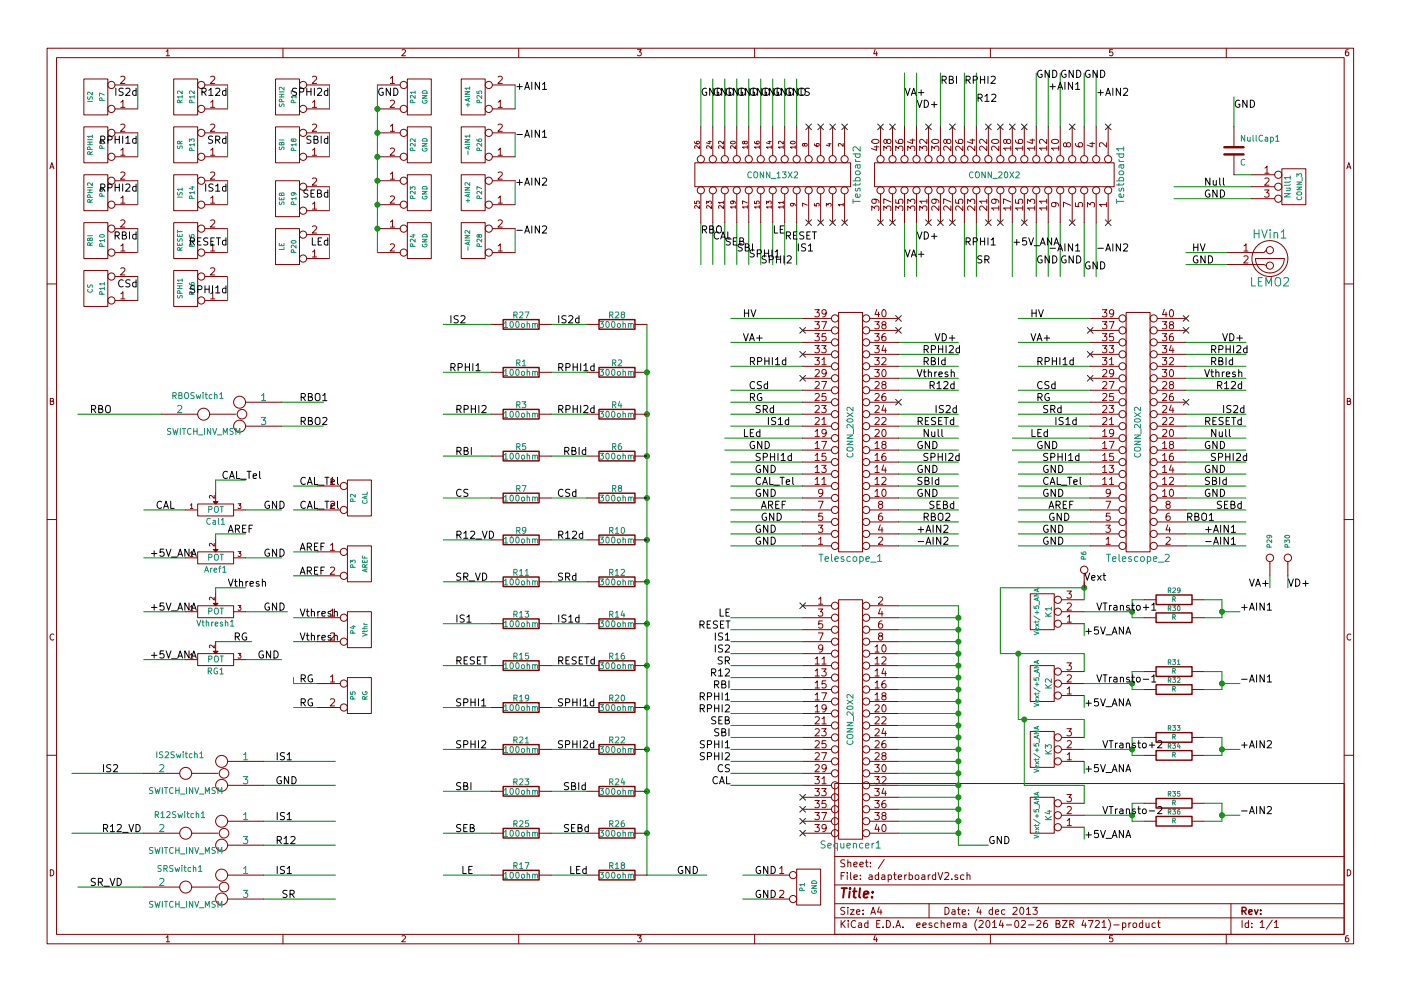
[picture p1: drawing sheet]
<svg xmlns="http://www.w3.org/2000/svg" width="297mm" height="210mm" viewBox="0 0 297 210" stroke-linecap="round" stroke-linejoin="round" font-family="sans-serif">
<g fill="none" stroke="#840000" stroke-width=".21">
<path d="M10 10.2h277v190h-277zM12 12.2h273v186h-273zM17.8 16.8h5.1v7.6h-5.1zM24.4 18h4.8M25.6 16.3l.6-.1 .3 .4-.9 1.1h.9M35.2 10.9l.4-.4v1.3M35.2 11.8h.8M36.8 16.8h5.1v7.6h-5.1zM43.4 18h4.9M44.7 16.3l.5-.1 .3 .4-.9 1.1h.9M58.4 16.8h5.1v7.6h-5.1zM60 10.2v2"/>
<path d="M65 18h4.8M66.2 16.3l.6-.1 .3 .4-.9 1.1h.9M80 18h4.8M82.8 16.6l.4-.4v1.5M82.8 17.7h.8M85.2 10.6l.5-.1 .3 .4-.8 .9h.8M86.4 16.8h5v7.6h-5zM97.8 16.8h5.1v7.6h-5.1zM104.4 18h4.8M105.6 16.3l.6-.1 .3 .4-.9 1.1h.9M110 10.2v2M135.2 10.5h.8l-.5 .5 .3 .1 .2 .2-.1 .4-.2 .1-.5-.1"/>
<path d="M160 10.2v2M185.5 10.5l-.3 .9h.8M185.9 11v.8M210 10.2v2M235.9 10.5h-.6l-.1 .6h.6l.2 .5-.3 .2-.5-.1M260 10.2v2M285.9 10.5l-.4 .1-.2 .2-.1 .8 .3 .2 .4-.1 .1-.4-.1-.2-.4-.1-.3 .3M10.6 35.8l.4-1.3 .4 1.3M10.7 35.4h.6M17.8 37.1h5.1v7.6h-5.1zM17.8 26.9h5.1v7.6h-5.1zM24.4 33.3h4.8"/>
<path d="M24.4 28.2h4.8M24.4 23.1h4.8M24.4 38.3h4.8M25.6 36.6l.6-.1 .3 .4-.9 1.1h.9M25.6 31.8l.5-.4v1.5M25.6 26.5l.6-.2 .3 .5-.9 1.1h.9M25.6 21.7l.5-.4v1.5M25.6 32.9h.9M25.6 22.8h.9M36.8 37.1h5.1v7.6h-5.1zM36.8 26.9h5.1v7.6h-5.1zM43.4 33.3h4.9"/>
<path d="M43.4 28.2h4.9M43.4 23.1h4.9M43.4 38.3h4.9M44.7 36.6l.5-.1 .3 .4-.9 1.1h.9M44.7 31.8l.4-.4v1.5M44.7 26.5l.5-.2 .3 .5-.9 1.1h.9M44.7 21.7l.4-.4v1.5M44.7 32.9h.8M44.7 22.8h.8M58.4 26.9h5.1v7.6h-5.1zM58.4 38.3h5.1v7.7h-5.1zM65 39.6h4.8"/>
<path d="M65 33.3h4.8M65 28.2h4.8M65 23.1h4.8M66.2 31.8l.5-.4v1.5M66.2 26.5l.6-.2 .3 .5-.9 1.1h.9M66.2 21.7l.5-.4v1.5M66.2 37.9l.6-.1 .3 .4-.9 1.1h.9M66.2 32.9h.9M66.2 22.8h.9M80 33.3h4.8M80 28.2h4.8M80 23.1h4.8"/>
<path d="M80 38.3h4.8M82.8 21.4l.5-.1 .3 .4-.9 1.1h.9M82.8 26.8l.4-.5v1.6M82.8 31.6l.5-.2 .3 .4-.9 1.1h.9M82.8 36.9l.4-.4v1.5M82.8 27.9h.8M82.8 38h.8M86.4 26.9h5v7.6h-5zM86.4 37.1h5v7.6h-5zM97.8 26.9h5.1v7.6h-5.1zM97.8 37.1h5.1v7.6h-5.1zM104.4 33.3h4.8"/>
<path d="M104.4 28.2h4.8M104.4 23.1h4.8M104.4 38.3h4.8M105.6 21.7l.5-.4v1.5M105.6 31.8l.5-.4v1.5M105.6 26.5l.6-.2 .3 .5-.9 1.1h.9M105.6 36.6l.6-.1 .3 .4-.9 1.1h.9M105.6 32.9h.9M105.6 22.8h.9M147.3 30l.1 .4 .7 .1 .2-.2-.1-.3h-.5v.3l.2 .2M147.3 34.5h33v5.1h-33zM148.3 30.9v.6l-.7-.6-.3 .2 .1 .4"/>
<path d="M148.6 26.9v6.1M150.1 30h.7M150.5 29.9v.6l-.7-.2M150.8 30.9v.6l-.7-.6-.3 .2 .1 .4M151.1 26.9v6.1M153.4 30.9v.6l-.7-.6-.4 .2 .2 .4M153.4 30v.6l-.7-.6-.4 .1 .2 .4M153.7 26.9v6.1M154.9 30.1a.62 .62 0 0 1 1 .2 .59 .59 0 0 1-1-.1zM155.9 30.9v.6l-.7-.6-.3 .2 .1 .4M156.2 26.9v6.1M157.9 30.1l.2-.1 .3 .1v.3l-.3 .1-.3-.5h-.3v.4l.2 .1 .2-.2"/>
<path d="M158.4 31.2h-1l.3 .3M158.4 30.9v.6M158.7 26.9v6.1M160 30l.1 .4 .7 .1 .2-.2-.1-.3h-.5v.3l.2 .2M161 31.2h-1l.3 .3M161 30.9v.6M161.3 26.9v6.1M162.8 30h.7M163.2 29.9v.6l-.7-.2M163.5 31.2h-1l.3 .3M163.5 30.9v.6M163.8 26.9v6.1"/>
<path d="M166.1 31.2h-1.1l.4 .3M166.1 30v.6l-.7-.6-.4 .1 .2 .4M166.1 30.9v.6M166.4 26.9v6.1M167.6 30.1a.62 .62 0 0 1 1 .2 .59 .59 0 0 1-1-.1zM168.6 31.2h-1l.3 .3M168.6 30.9v.6M168.9 26.9v6.1M170.6 30.6l.2-.2 .3 .2v.3l-.3 .1-.3-.5h-.3v.4l.2 .1 .2-.2M171.4 26.9v6.1M172.7 30.5l.1 .4 .7 .1 .2-.2-.1-.3h-.5v.3l.2 .2M174 26.9v6.1"/>
<path d="M175.5 30.5h.7M175.9 30.4v.6l-.7-.2M176.5 26.9v6.1M178.8 30.4v.7l-.7-.7-.4 .2 .2 .4M179.1 26.9v6.1M184.9 29.8a.89 .89 0 0 1 1.5 .3 .86 .86 0 0 1-.8 .4 .86 .86 0 0 1-.8-.6zM185.3 31.2h1.1M185.4 34.5h50.8v5.1h-50.8zM185.9 30.9v1l-1.1-.4M186.7 26.9v6.1M187.4 31.9v-.9l.6 .5 .2-.5 .5 .1 .2 .2-.2 .6M188 29.9l.3-.3h.3l.3 .3-.2 .5h-.4l-.2-.1-.2-.7h-.2l-.2 .1-.1 .4 .1 .3h.2l.3-.3"/>
<path d="M189.2 26.9v6.1M189.9 31.9v-.9l.6 .5 .3-.5 .5 .1 .1 .2-.1 .6M189.9 29.7l.1 .4a.99 .99 0 0 0 1.4 0l-.1-.5h-.5l-.3 .3v.2l.3 .3M191.8 26.9v6.1M192.5 31.9v-.9l.5 .5 .3-.5 .5 .1 .2 .2-.2 .6M193 29.7h1M193.5 29.5v.9l-1.1-.3M194.3 26.9v6.1M195 31.9v-.9l.6 .5 .3-.5 .5 .1 .1 .2-.1 .6M196.5 29.6v.9l-1.1-.9-.4 .3 .1 .5M196.8 26.9v6.1M197.5 31.9v-.9l.6 .5 .3-.5 .5 .1 .2 .2-.2 .6"/>
<path d="M197.6 29.8a.89 .89 0 0 1 1.5 .3 .86 .86 0 0 1-.8 .4 .86 .86 0 0 1-.8-.6zM199.4 26.9v6.1M200.7 29.9l.3-.3h.3l.3 .3-.2 .5h-.4l-.2-.1-.2-.7h-.2l-.2 .1-.1 .4 .1 .3h.2l.3-.3M201.6 31v.9l-1.1-.9-.4 .3 .1 .6M201.9 26.9v6.1M202.6 29.7l.1 .4a.99 .99 0 0 0 1.4 0l-.1-.5h-.5l-.3 .3v.2l.3 .3M204.1 31v.9l-1.1-.9-.4 .3 .2 .6M204.5 26.9v6.1M205.7 29.7h1M206.2 29.5v.9l-1.1-.3M206.7 31v.9l-1.1-.9-.4 .3 .1 .6M207 26.9v6.1"/>
<path d="M209.2 31v.9l-1.1-.9-.4 .3 .1 .6M209.2 29.6v.9l-1.1-.9-.4 .3 .1 .5M209.5 26.9v6.1M210.3 29.8a.89 .89 0 0 1 1.5 .3 .86 .86 0 0 1-.8 .4 .86 .86 0 0 1-.8-.6zM211.8 31v.9l-1.1-.9-.5 .3 .2 .6M212.1 26.9v6.1M213.4 29.9l.3-.3h.3l.3 .3-.1 .4-.5 .1-.2-.1-.2-.7h-.2l-.2 .1-.1 .4 .1 .3h.2l.3-.3M214.3 31.4h-1.5l.4 .5M214.3 31v.9M214.6 26.9v6.1M215.3 29.7l.1 .4a.99 .99 0 0 0 1.4 0l-.1-.5h-.5l-.3 .3v.2l.3 .3M216.8 31.4h-1.5l.4 .5"/>
<path d="M216.8 31v.9M217.2 26.9v6.1M218.4 29.7h1M218.9 29.5v.9l-1.1-.3M219.4 31.4h-1.5l.4 .5M219.4 31v.9M219.7 26.9v6.1M221.9 31.4h-1.5l.4 .5M221.9 29.6v.9l-1.1-.9-.4 .3 .1 .5M221.9 31v.9M222.2 26.9v6.1M223 29.8a.89 .89 0 0 1 1.5 .3 .86 .86 0 0 1-.8 .4 .86 .86 0 0 1-.8-.6z"/>
<path d="M224.5 31.4h-1.6l.5 .5M224.5 31v.9M224.8 26.9v6.1M226.1 30.6l.3-.3h.3l.3 .3-.2 .5-.4 .1-.2-.2-.2-.7h-.2l-.2 .1-.1 .5 .1 .2 .2 .1 .3-.3M227.3 26.9v6.1M228 30.4l.1 .5a.99 .99 0 0 0 1.4 0l-.1-.6h-.5l-.3 .3v.3l.3 .3M229.9 26.9v6.1M231.1 30.4h1M231.6 30.2v1l-1.1-.4M232.4 26.9v6.1M234.6 30.3v.9l-1.1-.9-.4 .3 .1 .6M234.9 26.9v6.1"/>
<path d="M261.6 26.9v4.3M261.6 32.8v4.3M265.4 37.1h4.9M265.4 39.6h4.9M268.2 35.7l.4-.5v1.5M268.2 37.9l.6-.1 .3 .4-1 1.1h1M268.2 36.7h.9M271.8 35.8h5.1v7.6h-5.1zM285.5 35.8l.5-1.3 .4 1.3M285.7 35.4h.6M17.8 57.4h5.1v7.6h-5.1zM17.8 47.2h5.1v7.7h-5.1z"/>
<path d="M24.4 53.6h4.8M24.4 58.7h4.8M24.4 48.5h4.8M24.4 43.4h4.8M25.6 57l.6-.2 .3 .4-.9 1.1h.9M25.6 52.2l.5-.5v1.6M25.6 46.8l.6-.1 .3 .4-.9 1.1h.9M25.6 42l.5-.4v1.5M25.6 53.3h.9M25.6 43.1h.9M36.8 47.2h5.1v7.7h-5.1zM36.8 57.4h5.1v7.6h-5.1z"/>
<path d="M43.4 53.6h4.9M43.4 58.7h4.9M43.4 48.5h4.9M43.4 43.4h4.9M44.7 52.2l.4-.5v1.6M44.7 46.8l.5-.1 .3 .4-.9 1.1h.9M44.7 42l.4-.4v1.5M44.7 57l.5-.2 .3 .4-.9 1.1h.9M44.7 53.3h.8M44.7 43.1h.8M58.4 48.5h5.1v7.6h-5.1zM65 54.9h4.8"/>
<path d="M65 49.8h4.8M65 44.7h4.8M66.2 53.4l.5-.4v1.5M66.2 48.1l.6-.2 .3 .5-.9 1h.9M66.2 43.3l.5-.5v1.6M66.2 54.5h.9M66.2 44.4h.9M80 53.6h4.8M80 48.5h4.8M80 43.4h4.8M82.8 41.7l.5-.1 .3 .4-.9 1.1h.9M82.8 47.1l.4-.4v1.5"/>
<path d="M82.8 51.9l.5-.2 .3 .5-.9 1.1h.9M82.8 48.2h.8M86.4 47.2h5v7.7h-5zM97.8 47.2h5.1v7.7h-5.1zM104.4 53.6h4.8M104.4 48.5h4.8M104.4 43.4h4.8M105.6 42l.5-.4v1.5M105.6 52.2l.5-.5v1.6M105.6 46.8l.6-.1 .3 .4-.9 1.1h.9M105.6 53.3h.9M105.6 43.1h.9"/>
<path d="M147.3 42.7v.5h.5l-.1-.5h.5v.5M148.3 43.6v.6l-.7-.6-.3 .2 .1 .4M148.6 41.1v6.1M149.8 43.3v-.6l.4 .3 .1-.3h.4v.6M150.8 43.6v.6l-.7-.6-.3 .2 .1 .4M151.1 41.1v6.1M153.4 43.6v.6l-.7-.6-.4 .2 .2 .4M153.4 42.9h-1.1l.4 .3M153.4 42.7v.5M153.7 41.1v6.1M155.3 42.7l.2 .1v.3h-.6v-.3l.2-.1h.6l.2 .4M155.9 43.9h-1l.3 .3"/>
<path d="M155.9 43.6v.6M156.2 41.1v6.1M158.4 43.9h-1l.3 .3M158.4 43l-1-.4v.7M158.4 43.6v.6M158.7 41.1v6.1M160 42.7v.5h.5l-.1-.5h.5v.5M161 43.9h-1l.3 .3M161 43.6v.6M161.3 41.1v6.1M162.5 43.3v-.6l.4 .3 .1-.3h.4v.6M163.5 43.9h-1l.3 .3"/>
<path d="M163.5 43.6v.6M163.8 41.1v6.1M166.1 43.9h-1.1l.4 .3M166.1 42.9h-1.1l.4 .3M166.1 42.7v.5M166.1 43.6v.6M166.4 41.1v6.1M168 43.1l.2 .2v.3h-.6v-.3l.2-.2 .6 .1 .2 .4M168.9 41.1v6.1M171.1 43.5l-1-.4v.7M171.4 41.1v6.1M172.7 43.2v.5h.5l-.1-.5h.5v.5"/>
<path d="M174 41.1v6.1M175.2 43.8v-.7l.4 .4 .1-.3h.4v.6M176.5 41.1v6.1M178.8 43.4h-1.1l.4 .3M178.8 43.1v.6M179.1 41.1v6.1M184.8 44.6v-.9l.6 .5 .3-.5 .5 .1 .2 .2-.2 .6M185.5 42.3l.3 .3v.2l-.3 .3h-.5l-.2-.5a.96 .96 0 0 1 1.6 .1v.3M186.7 41.1v6.1M187.4 44.6v-.9l.6 .5 .2-.5 .5 .1 .2 .2-.2 .6M188.9 42.8l-1.5-.6v1M189.2 41.1v6.1"/>
<path d="M189.9 44.6v-.9l.6 .5 .3-.5 .5 .1 .1 .2-.1 .6M189.9 42.3v.8h.8l-.2-.2 .1-.5 .6-.1 .2 .3-.1 .5M191.8 41.1v6.1M192.5 44.6v-.9l.5 .5 .3-.5 .5 .1 .2 .2-.2 .6M192.5 43.2v-.9l.5 .5 .3-.5h.5l.2 .3-.2 .6M194.3 41.1v6.1M195 44.6v-.9l.6 .5 .3-.5 .5 .1 .1 .2-.1 .6M196.5 42.7h-1.5l.4 .4M196.5 42.3v.8M196.8 41.1v6.1M198.2 42.3l.3 .3v.2l-.3 .3h-.5l-.2-.5a.96 .96 0 0 1 1.6 .1v.3M199.1 43.7v.9l-1.1-.9-.5 .3 .2 .6"/>
<path d="M199.4 41.1v6.1M201.6 43.7v.9l-1.1-.9-.4 .3 .1 .6M201.6 42.8l-1.5-.6v1M201.9 41.1v6.1M202.6 42.3v.8h.8l-.2-.2 .1-.5 .6-.1 .2 .3-.1 .5M204.1 43.7v.9l-1.1-.9-.4 .3 .2 .6M204.5 41.1v6.1M205.2 43.2v-.9l.5 .5 .3-.5h.5l.2 .3-.2 .6M206.7 43.7v.9l-1.1-.9-.4 .3 .1 .6M207 41.1v6.1M209.2 43.7v.9l-1.1-.9-.4 .3 .1 .6M209.2 42.7h-1.5l.4 .4"/>
<path d="M209.2 42.3v.8M209.5 41.1v6.1M210.9 42.3l.3 .3v.2l-.3 .3h-.5l-.2-.5a.96 .96 0 0 1 1.6 .1v.3M211.8 44.1h-1.6l.5 .5M211.8 43.7v.9M212.1 41.1v6.1M214.3 44.1h-1.5l.4 .5M214.3 42.8l-1.5-.6v1M214.3 43.7v.9M214.6 41.1v6.1M215.3 42.3v.8h.8l-.2-.2 .1-.5 .6-.1 .2 .3-.1 .5M216.8 44.1h-1.5l.4 .5"/>
<path d="M216.8 43.7v.9M217.2 41.1v6.1M217.9 43.2v-.9l.5 .5 .3-.5h.5l.2 .3-.2 .6M219.4 44.1h-1.5l.4 .5M219.4 43.7v.9M219.7 41.1v6.1M221.9 44.1h-1.5l.4 .5M221.9 42.7h-1.5l.4 .4M221.9 42.3v.8M221.9 43.7v.9M222.2 41.1v6.1M223.6 43l.3 .3v.3l-.3 .3-.5-.1-.2-.5a.96 .96 0 0 1 1.6 .1v.3"/>
<path d="M224.8 41.1v6.1M227 43.6l-1.5-.7v1M227.3 41.1v6.1M228 43v.8l.8 .1-.2-.3 .1-.5 .6-.1 .2 .3-.1 .6M229.9 41.1v6.1M230.6 43.9v-.9l.5 .5 .3-.5h.5l.2 .3-.2 .6M232.4 41.1v6.1M234.6 43.4h-1.5l.4 .5M234.6 43v.9M234.9 41.1v6.1M260.3 56.1h7.7l.5 .3M263.7 52.2l.5-.5v1.6"/>
<path d="M263.7 54.4l.6-.1 .3 .4-.9 1.1h.9M263.7 53.3h.9M265.4 42.2h4.9M266.2 54.9h6.1a3 3 0 0 1-3.1 3 3 3 0 0 1-3-3zM268.1 40.3h1l-.5 .6 .5 .3-.1 .5-.2 .1-.7-.1M268.5 53.1l-.5 .5h-7.7M10 60.2h2M24.4 63.7h4.8M25.6 62.3l.5-.4v1.5M25.6 63.4h.9M43.4 63.7h4.9M44.7 62.3l.4-.4v1.5"/>
<path d="M44.7 63.4h.8M104.1 79h2.6M104.1 68.8h2.6M114.3 79h2.5M114.3 68.8h2.5M124.5 79h2.5M124.5 68.8h2.5M134.6 79h2.6M134.6 68.8h2.6M170.2 67.6h6.1M170.2 77.7h6.1M170.2 75.2h6.1"/>
<path d="M170.2 72.6h6.1M170.2 70.1h6.1M172.8 75.9h.9l-.5 .5 .5 .3-.1 .5-.2 .2-.6-.2M172.8 73.3h.9l-.5 .6 .5 .3-.1 .5-.2 .1-.6-.1M172.8 70.8h.9l-.5 .6 .5 .2-.1 .6-.2 .1-.6-.1M172.8 68.2h.9l-.5 .6 .5 .3-.1 .5-.2 .2-.6-.2M172.8 65.7h.9l-.5 .6 .5 .3-.1 .5-.2 .1-.6-.1M172.8 78.6l.6-.2 .3 .4-.9 1.1h.9M174.2 73.3h1l-.5 .6 .5 .3-.1 .5-.2 .1-.7-.1M174.2 68.2h1l-.6 1.6M174.3 76.3l.4-.4v1.5M174.3 77.4h.9"/>
<path d="M175.1 70.8h-.8v.7l.2-.1h.5l.2 .6-.3 .3-.6-.1M175.2 79.1l-.3 .2h-.3l-.3-.2v-.5l.6-.2a.96 .96 0 0 1-.2 1.5h-.3M175.2 66.4l-.3 .2h-.3l-.3-.2v-.5l.6-.2a.96 .96 0 0 1-.2 1.5h-.3M177.8 66.3h5.1v50.8h-5.1zM184.4 67.6h6.1M184.4 77.7h6.1M184.4 75.2h6.1M184.4 72.6h6.1M184.4 70.1h6.1M185.5 78.4h.9l-.5 .6 .5 .3-.1 .5-.2 .1-.6-.1M185.5 75.9h.9l-.5 .5 .5 .3-.1 .5-.2 .2-.6-.2M185.5 73.3h.9l-.5 .6 .5 .3-.1 .5-.2 .1-.6-.1"/>
<path d="M185.5 70.8h.9l-.5 .6 .5 .2-.1 .6-.2 .1-.6-.1M185.5 68.2h.9l-.5 .6 .5 .3-.1 .5-.2 .2-.6-.2M185.9 65.6l-.4 1.1h1M186.3 66.2v1M187 76l.6-.1 .3 .4-1 1.1h1M187.1 65.9l.3-.2a.81 .81 0 0 1 .5 .8 .81 .81 0 0 1-.5 .7l-.3-.1-.1-.5zM187.2 78.5l.2-.1a.81 .81 0 0 1 .5 .8 .81 .81 0 0 1-.5 .7 .98 .98 0 0 1-.2-1.4zM187.3 68.9l-.3-.3v-.2l.3-.2 .4 .1 .2 .2-.1 .3-.7 .2-.1 .2v.3l.3 .3h.3l.3-.3v-.3l-.3-.3M187.4 73.2l-.4 1.1h.9M187.7 70.8l-.4 .1a.99 .99 0 0 0 0 1.4l.5-.1 .1-.6-.3-.2h-.3l-.3 .2M187.7 73.8v1M231.1 67.6h6.1"/>
<path d="M231.1 77.7h6.1M231.1 75.2h6.1M231.1 72.6h6.1M231.1 70.1h6.1M233.7 75.9h1l-.5 .5 .5 .3-.1 .5-.2 .2-.7-.2M233.7 73.3h1l-.5 .6 .5 .3-.1 .5-.2 .1-.7-.1M233.7 70.8h1l-.5 .6 .5 .2-.1 .6-.2 .1-.7-.1M233.7 68.2h1l-.5 .6 .5 .3-.1 .5-.2 .2-.7-.2M233.7 65.7h1l-.5 .6 .5 .3-.1 .5-.2 .1-.7-.1M233.8 78.6l.6-.2 .3 .4-1 1.1h1M235.2 73.3h.9l-.5 .6 .5 .3-.1 .5-.2 .1-.6-.1M235.2 68.2h1l-.7 1.6"/>
<path d="M235.2 76.3l.5-.4v1.5M235.2 77.4h.9M236 70.8h-.7l-.1 .7 .3-.1h.5l.1 .6-.3 .3-.6-.1M236.1 79.1l-.3 .2h-.3l-.3-.2 .1-.5 .5-.2a.96 .96 0 0 1-.1 1.5h-.3M236.1 66.4l-.3 .2h-.3l-.3-.2 .1-.5 .5-.2a.96 .96 0 0 1-.1 1.5h-.3M238.8 66.3h5v50.8h-5zM245.4 67.6h6.1M245.4 77.7h6.1M245.4 75.2h6.1M245.4 72.6h6.1M245.4 70.1h6.1M246.4 78.4h1l-.5 .6 .5 .3-.1 .5-.2 .1-.7-.1"/>
<path d="M246.4 75.9h1l-.5 .5 .5 .3-.1 .5-.2 .2-.7-.2M246.4 73.3h1l-.5 .6 .5 .3-.1 .5-.2 .1-.7-.1M246.4 70.8h1l-.5 .6 .5 .2-.1 .6-.2 .1-.7-.1M246.4 68.2h1l-.5 .6 .5 .3-.1 .5-.2 .2-.7-.2M246.9 65.6l-.4 1.1h.9M247.2 66.2v1M247.9 76l.6-.1 .3 .4-.9 1.1h.9M248.1 65.9l.2-.2a.81 .81 0 0 1 .5 .8 .81 .81 0 0 1-.5 .7l-.2-.1-.2-.5zM248.2 78.5l.1-.1a.81 .81 0 0 1 .5 .8 .81 .81 0 0 1-.5 .7 .98 .98 0 0 1-.1-1.4zM248.2 68.9l-.3-.3 .1-.2 .2-.2 .5 .1 .1 .2-.1 .3-.6 .2-.2 .2v.3l.3 .3h.3l.3-.3v-.3l-.3-.3M248.3 73.2l-.4 1.1h1M248.7 70.8l-.5 .1a.99 .99 0 0 0 0 1.4l.5-.1 .1-.6-.3-.2h-.3l-.3 .2"/>
<path d="M248.7 73.8v1M285 60.2h2M10.7 85.1h.5l.1-.5-.6-.1v1.3h.5l.2-.4-.3-.3M34.3 87.9h7.6M44.4 87.9h5.6M52.1 85.3h7.6M52.1 90.4h7.6M104.1 87.9h2.6M104.1 96.8h2.6M114.3 87.9h2.5M114.3 96.8h2.5M124.5 87.9h2.5"/>
<path d="M124.5 96.8h2.5M134.6 87.9h2.6M134.6 96.8h2.6M170.2 87.9h6.1M170.2 85.3h6.1M170.2 90.4h6.1M170.2 93h6.1M170.2 80.3h6.1M170.2 98h6.1M170.2 95.5h6.1M170.2 82.8h6.1M172.8 88.7l.6-.1 .3 .4-.9 1.1h.9"/>
<path d="M172.8 99.2l.5-.5v1.5M172.8 86.2l.6-.2 .3 .5-.9 1h.9M172.8 96.6l.5-.4v1.5M172.8 83.6l.6-.1 .3 .4-.9 1.1h.9M172.8 94.1l.5-.5v1.6M172.8 81.1l.6-.2 .3 .5-.9 1.1h.9M172.8 91.5l.5-.4v1.5M172.8 97.7h.9M172.8 95.2h.9M172.8 92.6h.9M174.2 98.7h1l-.5 .6 .5 .3-.1 .5-.2 .1-.7-.1M174.2 86h1l-.5 .6 .5 .3-.1 .5-.2 .1-.7-.1"/>
<path d="M174.2 93.6h1l-.6 1.6M174.2 80.9h1l-.6 1.6M174.3 89l.4-.4v1.5M174.3 90.1h.9M175.1 96.2h-.8v.7l.2-.1h.5l.2 .6-.3 .3-.6-.1M175.1 83.5h-.8v.7l.2-.1h.5l.2 .6-.3 .3-.6-.1M175.2 91.8l-.3 .2h-.3l-.3-.2v-.5l.6-.2a.96 .96 0 0 1-.2 1.5h-.3M184.4 87.9h6.1M184.4 85.3h6.1M184.4 90.4h6.1M184.4 93h6.1M184.4 80.3h6.1"/>
<path d="M184.4 98h6.1M184.4 95.5h6.1M184.4 82.8h6.1M185.5 91.3l.6-.2 .3 .4-.9 1.1h.9M185.5 88.7l.6-.1 .3 .4-.9 1.1h.9M185.5 99.2l.5-.5v1.5M185.5 86.2l.6-.2 .3 .5-.9 1h.9M185.5 96.6l.5-.4v1.5M185.5 83.6l.6-.1 .3 .4-.9 1.1h.9M185.5 94.1l.5-.5v1.6M185.5 81.1l.6-.2 .3 .5-.9 1.1h.9M185.5 97.7h.9"/>
<path d="M185.5 95.2h.9M187 88.7l.6-.1 .3 .4-1 1.1h1M187.1 91.3l.3-.2a.81 .81 0 0 1 .5 .8 .81 .81 0 0 1-.5 .7l-.3-.1-.1-.5zM187.3 94.3l-.3-.3v-.2l.3-.2 .4 .1 .2 .2-.1 .3-.7 .2-.1 .2v.3l.3 .3h.3l.3-.3v-.3l-.3-.3M187.3 81.6l-.3-.3v-.2l.3-.2 .4 .1 .2 .2-.1 .3-.7 .2-.1 .2v.3l.3 .3h.3l.3-.3v-.3l-.3-.3M187.4 98.6l-.4 1.1h.9M187.4 85.9l-.4 1.1h.9M187.7 96.2l-.4 .1a.99 .99 0 0 0 0 1.4l.5-.1 .1-.6-.3-.2h-.3l-.3 .2M187.7 83.5l-.4 .1a.99 .99 0 0 0 0 1.4l.5-.1 .1-.6-.3-.2h-.3l-.3 .2M187.7 86.5v1M187.7 99.2v1M231.1 87.9h6.1"/>
<path d="M231.1 85.3h6.1M231.1 90.4h6.1M231.1 93h6.1M231.1 80.3h6.1M231.1 98h6.1M231.1 95.5h6.1M231.1 82.8h6.1M233.8 88.7l.6-.1 .3 .4-1 1.1h1M233.8 99.2l.4-.5v1.5M233.8 86.2l.6-.2 .3 .5-1 1h1M233.8 96.6l.4-.4v1.5M233.8 83.6l.6-.1 .3 .4-1 1.1h1"/>
<path d="M233.8 94.1l.4-.5v1.6M233.8 81.1l.6-.2 .3 .5-1 1.1h1M233.8 91.5l.4-.4v1.5M233.8 97.7h.9M233.8 95.2h.9M233.8 92.6h.9M235.2 98.7h.9l-.5 .6 .5 .3-.1 .5-.2 .1-.6-.1M235.2 86h.9l-.5 .6 .5 .3-.1 .5-.2 .1-.6-.1M235.2 93.6h1l-.7 1.6M235.2 80.9h1l-.7 1.6M235.2 89l.5-.4v1.5M235.2 90.1h.9"/>
<path d="M236 96.2h-.7l-.1 .7 .3-.1h.5l.1 .6-.3 .3-.6-.1M236 83.5h-.7l-.1 .7 .3-.1h.5l.1 .6-.3 .3-.6-.1M236.1 91.8l-.3 .2h-.3l-.3-.2 .1-.5 .5-.2a.96 .96 0 0 1-.1 1.5h-.3M245.4 87.9h6.1M245.4 85.3h6.1M245.4 90.4h6.1M245.4 93h6.1M245.4 80.3h6.1M245.4 98h6.1M245.4 95.5h6.1M245.4 82.8h6.1M246.5 91.3l.6-.2 .3 .4-1 1.1h1"/>
<path d="M246.5 88.7l.6-.1 .3 .4-1 1.1h1M246.5 99.2l.4-.5v1.5M246.5 86.2l.6-.2 .3 .5-1 1h1M246.5 96.6l.4-.4v1.5M246.5 83.6l.6-.1 .3 .4-1 1.1h1M246.5 94.1l.4-.5v1.6M246.5 81.1l.6-.2 .3 .5-1 1.1h1M246.5 97.7h.9M246.5 95.2h.9M247.9 88.7l.6-.1 .3 .4-.9 1.1h.9M248.2 91.2l.1-.1a.81 .81 0 0 1 .5 .8 .81 .81 0 0 1-.5 .7 .98 .98 0 0 1-.1-1.4zM248.2 94.3l-.3-.3 .1-.2 .2-.2 .5 .1 .1 .2-.1 .3-.6 .2-.2 .2v.3l.3 .3h.3l.3-.3v-.3l-.3-.3"/>
<path d="M248.2 81.6l-.3-.3 .1-.2 .2-.2 .5 .1 .1 .2-.1 .3-.6 .2-.2 .2v.3l.3 .3h.3l.3-.3v-.3l-.3-.3M248.3 98.6l-.4 1.1h1M248.3 85.9l-.4 1.1h1M248.7 96.2l-.5 .1a.99 .99 0 0 0 0 1.4l.5-.1 .1-.6-.3-.2h-.3l-.3 .2M248.7 83.5l-.5 .1a.99 .99 0 0 0 0 1.4l.5-.1 .1-.6-.3-.2h-.3l-.3 .2M248.7 86.5v1M248.7 99.2v1M285.6 85.1h.6l.1-.5-.7-.1v1.3h.6l.2-.4-.3-.3M10 110.2h2M39.4 108.2h2.5M39.4 118.4h2.5M40.4 117.3l.2-.3v1.1"/>
<path d="M40.4 107.2l.2-.3v1M40.4 118.1h.5M40.4 107.9h.5M41.9 117.1h7.6v2.5h-7.6zM41.9 106.9h7.6v2.6h-7.6zM45.4 115.3v.6l-.7-.6-.3 .2 .1 .3M45.4 105.1v.6l-.7-.6-.3 .2 .1 .4M45.7 104.4v2M45.7 114.5v2.1M49.5 108.2h2.6M49.5 118.4h2.6M50.5 117h.6l-.4 .4 .4 .1v.5h-.6"/>
<path d="M50.5 106.9h.6l-.4 .4 .4 .1v.4h-.6M67.3 117.1h4.8M67.3 103.1h4.8M67.3 108.2h4.8M70.1 115.7l.4-.5v1.6M70.1 101.7l.4-.4v1.5M70.1 106.5l.5-.2 .3 .5-.9 1.1h.9M70.1 116.8h.8M70.1 102.8h.8M73.7 115.8h5v7.6h-5zM73.7 101.8h5v7.7h-5zM104.1 105.7h2.6"/>
<path d="M104.1 114.5h2.6M114.3 105.7h2.5M114.3 114.5h2.5M124.5 105.7h2.5M124.5 114.5h2.5M134.6 105.7h2.6M134.6 114.5h2.6M170.2 103.1h6.1M170.2 108.2h6.1M170.2 105.7h6.1M170.2 115.8h6.1M170.2 113.3h6.1"/>
<path d="M170.2 110.7h6.1M170.2 100.6h6.1M172.8 101.7l.5-.4v1.5M172.8 102.8h.9M172.8 100.2h.9M173.5 111.4h.9l-.5 .6 .5 .3v.5l-.3 .1-.6-.1M173.5 106.3h1l-.6 1.6M173.6 114.4l.4-.4v1.5M173.6 115.5h.8M174.3 101.7l.4-.4v1.5M174.3 102.8h.9M174.4 108.9h-.8v.7l.2-.1h.5l.1 .6-.3 .3-.5-.1"/>
<path d="M174.4 104.5l-.3 .2h-.2l-.3-.2v-.5l.5-.2a.96 .96 0 0 1-.1 1.5h-.3M184.4 103.1h6.1M184.4 108.2h6.1M184.4 105.7h6.1M184.4 115.8h6.1M184.4 113.3h6.1M184.4 110.7h6.1M184.4 100.6h6.1M185.5 104.2l.5-.4v1.5M185.5 101.7l.5-.4v1.5M185.5 102.8h.9M185.5 105.3h.9"/>
<path d="M185.5 100.2h.9M186.3 114.1l.5-.1 .3 .4-.9 1.1h.9M186.6 107l-.3-.3v-.2l.3-.2 .4 .1 .1 .2v.3l-.7 .2-.1 .2v.3l.3 .3h.2l.3-.3v-.3l-.3-.3M186.6 111.3l-.3 1.1h.9M187 101.4l.6-.1 .3 .4-1 1.1h1M187 108.9l-.4 .1a.99 .99 0 0 0 0 1.4l.5-.1v-.6l-.3-.2h-.2l-.3 .2M187 111.9v1M187.1 104l.3-.2a.81 .81 0 0 1 .5 .8 .81 .81 0 0 1-.5 .7l-.3-.1-.1-.5zM231.1 103.1h6.1M231.1 108.2h6.1M231.1 105.7h6.1M231.1 115.8h6.1"/>
<path d="M231.1 113.3h6.1M231.1 110.7h6.1M231.1 100.6h6.1M233.8 101.7l.4-.4v1.5M233.8 102.8h.9M233.8 100.2h.9M234.5 111.4h.9l-.5 .6 .5 .3-.1 .5-.2 .1-.6-.1M234.5 106.3h1l-.7 1.6M234.5 114.4l.5-.4v1.5M234.5 115.5h.9M235.2 101.7l.5-.4v1.5M235.2 102.8h.9"/>
<path d="M235.3 108.9h-.7l-.1 .7 .2-.1h.6l.1 .6-.3 .3-.6-.1M235.4 104.5l-.3 .2h-.3l-.3-.2 .1-.5 .5-.2a.96 .96 0 0 1-.1 1.5h-.3M245.4 103.1h6.1M245.4 108.2h6.1M245.4 105.7h6.1M245.4 115.8h6.1M245.4 113.3h6.1M245.4 110.7h6.1M245.4 100.6h6.1M246.5 104.2l.4-.4v1.5M246.5 101.7l.4-.4v1.5M246.5 102.8h.9"/>
<path d="M246.5 105.3h.9M246.5 100.2h.9M247.2 114.1l.6-.1 .3 .4-.9 1.1h.9M247.5 107l-.3-.3 .1-.2 .2-.2 .5 .1 .1 .2-.1 .3-.6 .2-.2 .2v.3l.3 .3h.3l.3-.3v-.3l-.3-.3M247.6 111.3l-.4 1.1h1M247.9 101.4l.6-.1 .3 .4-.9 1.1h.9M248 108.9l-.5 .1a.99 .99 0 0 0 0 1.4l.5-.1 .1-.6-.3-.2h-.3l-.3 .2M248 111.9v1M248.1 104l.2-.2a.81 .81 0 0 1 .5 .8 .81 .81 0 0 1-.5 .7l-.2-.1-.2-.5zM269.2 119.1v3.1M273 119.1v3.1M285 110.2h2"/>
<path d="M11.4 134.6a.58 .58 0 0 0-.8 .5 .58 .58 0 0 0 .8 .6M39.4 139.9h2.5M39.4 129.8h2.5M40.4 138.9l.2-.3v1M40.4 128.8l.2-.3v1M40.4 139.6h.5M40.4 129.5h.5M41.9 138.7h7.6v2.5h-7.6zM41.9 128.5h7.6v2.6h-7.6zM45.4 136.9v.6l-.7-.6-.3 .2 .1 .3M45.4 126.7v.6l-.7-.6-.3 .2 .1 .4M45.7 126v2"/>
<path d="M45.7 136.1v2.1M49.5 139.9h2.6M49.5 129.8h2.6M50.5 138.6h.6l-.4 .4 .4 .1v.4h-.6M50.5 128.5h.6l-.4 .3 .4 .2v.4h-.6M67.3 131.1h4.8M67.3 136.1h4.8M67.3 122.2h4.8M70.1 129.6l.4-.4v1.5M70.1 134.4l.5-.1 .3 .4-.9 1.1h.9M70.1 120.5l.5-.2 .3 .4-.9 1.1h.9M70.1 130.7h.8"/>
<path d="M73.7 129.8h5v7.6h-5zM104.1 132.3h2.6M104.1 123.4h2.6M114.3 132.3h2.5M114.3 123.4h2.5M124.5 132.3h2.5M124.5 123.4h2.5M134.6 132.3h2.6M134.6 123.4h2.6M170.2 131.1h6.1M170.2 136.1h6.1M170.2 128.5h6.1"/>
<path d="M170.2 133.6h6.1M170.2 138.7h6.1M172.8 139.8l.5-.4v1.5M173.5 129.2h.9l-.5 .6 .5 .3v.5l-.3 .1-.6-.1M173.5 134.3h1l-.6 1.5M173.6 127.1l.4-.4v1.5M173.6 128.2h.8M174.3 139.8l.4-.4v1.5M174.4 131.7h-.8v.8l.2-.2 .5 .1 .1 .6-.3 .3-.5-.2M174.4 137.5l-.3 .3h-.2l-.3-.3v-.5l.5-.2a.96 .96 0 0 1-.1 1.5h-.3M177.8 127.2h5.1v50.8h-5.1zM184.4 131.1h6.1"/>
<path d="M184.4 136.1h6.1M184.4 128.5h6.1M184.4 133.6h6.1M184.4 138.7h6.1M185.5 137.3l.5-.5v1.5M185.5 139.8l.5-.4v1.5M185.5 138.3h.9M186.3 126.8l.5-.1 .3 .4-.9 1.1h.9M186.6 134.9l-.3-.3v-.2l.3-.1 .4 .1 .1 .2v.2l-.7 .2-.1 .2v.3l.3 .3h.2l.3-.3v-.3l-.3-.3M186.6 129.1l-.3 1.1h.9M187 139.5l.6-.1 .3 .4-1 1.1h1M187 131.7l-.4 .1a.99 .99 0 0 0 0 1.5l.5-.2v-.5l-.3-.3h-.2l-.3 .3"/>
<path d="M187 129.7v1M187.1 137l.3-.2a.81 .81 0 0 1 .5 .8 .81 .81 0 0 1-.5 .7l-.3-.1-.1-.4zM218.4 126h5.1v7.6h-5.1zM225 132.3h4.9M225 129.8h4.9M225 127.2h4.9M226.2 125.4h1l-.6 .6 .6 .3-.1 .5-.3 .1-.6-.1M226.3 130.9l.4-.4v1.5M226.3 128.1l.5-.2 .4 .5-1 1.1h1M226.3 132h.9M229.9 121.7v3M242.6 131.1h2.5"/>
<path d="M242.6 127.2h2.5M252.7 131.1h2.6M252.7 127.2h2.6M286.4 134.6a.58 .58 0 0 0-.8 .5 .58 .58 0 0 0 .8 .6M67.3 145h4.8M67.3 150.1h4.8M70.1 143.6l.4-.4v1.5M70.1 148.4l.5-.1 .3 .4-.9 1.1h.9M70.1 144.7h.8M73.7 143.8h5v7.6h-5zM104.1 150.1h2.6M104.1 159h2.6"/>
<path d="M104.1 141.2h2.6M114.3 150.1h2.5M114.3 159h2.5M114.3 141.2h2.5M124.5 150.1h2.5M124.5 159h2.5M124.5 141.2h2.5M134.6 150.1h2.6M134.6 159h2.6M134.6 141.2h2.6M170.2 159h6.1M170.2 141.2h6.1"/>
<path d="M170.2 151.4h6.1M170.2 153.9h6.1M170.2 143.8h6.1M170.2 156.5h6.1M170.2 146.3h6.1M170.2 148.8h6.1M172.8 152.2l.6-.1 .3 .4-.9 1.1h.9M172.8 142.3l.5-.4v1.5M172.8 154.8l.6-.2 .3 .4-.9 1.1h.9M172.8 144.9l.5-.5v1.6M172.8 157.3l.6-.2 .3 .5-.9 1.1h.9M172.8 147.4l.5-.4v1.5"/>
<path d="M172.8 159.8l.6-.1 .3 .4-.9 1.1h.9M172.8 150l.5-.5v1.5M172.8 140.9h.9M172.8 143.4h.9M172.8 146h.9M172.8 148.5h.9M172.8 151h.9M174.2 141.9h1l-.5 .6 .5 .3-.1 .5-.2 .1-.7-.1M174.2 154.6h1l-.5 .6 .5 .3-.1 .5-.2 .1-.7-.1M174.2 147h1l-.6 1.5M174.2 159.7h1l-.6 1.5M174.3 152.5l.4-.4v1.5"/>
<path d="M174.3 140.9h.9M174.3 153.6h.9M175.1 144.4h-.8v.8l.2-.2 .5 .1 .2 .6-.3 .3-.6-.2M175.1 157.1h-.8v.8l.2-.2 .5 .1 .2 .6-.3 .3-.6-.2M175.2 150.2l-.3 .3h-.3l-.3-.3v-.5l.6-.2a.96 .96 0 0 1-.2 1.5h-.3M184.4 159h6.1M184.4 141.2h6.1M184.4 151.4h6.1M184.4 153.9h6.1M184.4 143.8h6.1M184.4 156.5h6.1M184.4 146.3h6.1"/>
<path d="M184.4 148.8h6.1M185.5 149.7l.6-.2 .3 .5-.9 1h.9M185.5 152.2l.6-.1 .3 .4-.9 1.1h.9M185.5 142.3l.5-.4v1.5M185.5 154.8l.6-.2 .3 .4-.9 1.1h.9M185.5 144.9l.5-.5v1.6M185.5 157.3l.6-.2 .3 .5-.9 1.1h.9M185.5 147.4l.5-.4v1.5M185.5 159.8l.6-.1 .3 .4-.9 1.1h.9M185.5 140.9h.9M185.5 143.4h.9M185.5 146h.9"/>
<path d="M185.5 148.5h.9M187 152.2l.6-.1 .3 .4-1 1.1h1M187.1 149.7l.3-.2a.81 .81 0 0 1 .5 .8 .81 .81 0 0 1-.5 .7l-.3-.1-.1-.4zM187.3 147.6l-.3-.3v-.2l.3-.1 .4 .1 .2 .2-.1 .2-.7 .2-.1 .2v.3l.3 .3h.3l.3-.3v-.3l-.3-.3M187.4 141.8l-.4 1.1h.9M187.4 154.5l-.4 1.1h.9M187.7 144.4l-.4 .1a.99 .99 0 0 0 0 1.5l.5-.2 .1-.5-.3-.3h-.3l-.3 .3M187.7 157.1l-.4 .1a.99 .99 0 0 0 0 1.5l.5-.2 .1-.5-.3-.3h-.3l-.3 .3M187.7 142.4v1M187.7 155.1v1M218.4 141.2h5.1v7.6h-5.1zM218.4 155.2h5.1v7.6h-5.1z"/>
<path d="M225 145h4.9M225 159h4.9M225 156.5h4.9M225 147.6h4.9M225 142.5h4.9M226.2 140.6h1l-.6 .6 .6 .3-.1 .5-.3 .2-.6-.2M226.2 154.6h1l-.6 .6 .6 .3-.1 .5-.3 .1-.6-.1M226.3 146.1l.4-.4v1.5M226.3 143.3l.5-.1 .4 .4-1 1.1h1M226.3 157.3l.5-.2 .4 .5-1 1.1h1M226.3 147.2h.9M242.6 156.5h2.5"/>
<path d="M242.6 146.3h2.5M242.6 142.5h2.5M252.7 156.5h2.6M252.7 146.3h2.6M252.7 142.5h2.6M10 160.2h2M30.5 164.1h7.6M30.5 176.8h7.6M40.6 164.1h5.6M40.6 176.8h5.6M48.3 161.5h7.6M48.3 166.6h7.6"/>
<path d="M48.3 174.2h7.6M48.3 179.3h7.6M104.1 167.9h2.6M104.1 176.8h2.6M114.3 167.9h2.5M114.3 176.8h2.5M124.5 167.9h2.5M124.5 176.8h2.5M134.6 167.9h2.6M134.6 176.8h2.6M170.2 161.5h6.1M170.2 164.1h6.1"/>
<path d="M170.2 166.6h6.1M170.2 176.8h6.1M170.2 169.2h6.1M170.2 171.7h6.1M170.2 174.2h6.1M172.8 164.8h.9l-.5 .5 .5 .3-.1 .5-.2 .2-.6-.2M172.8 167.3h.9l-.5 .6 .5 .3-.1 .5-.2 .1-.6-.1M172.8 169.8h.9l-.5 .6 .5 .3-.1 .5-.2 .2-.6-.2M172.8 172.4h.9l-.5 .6 .5 .2-.1 .6-.2 .1-.6-.1M172.8 174.9h.9l-.5 .6 .5 .3-.1 .5-.2 .1-.6-.1M172.8 162.4l.6-.2 .3 .5-.9 1h.9M174.2 167.3h1l-.5 .6 .5 .3-.1 .5-.2 .1-.7-.1"/>
<path d="M174.2 172.4h1l-.6 1.5M174.3 165.2l.4-.4v1.5M174.3 166.3h.9M175.1 169.8h-.8v.8l.2-.2 .5 .1 .2 .6-.3 .3-.6-.2M175.2 162.9l-.3 .3h-.3l-.3-.3v-.5l.6-.2a.96 .96 0 0 1-.2 1.5h-.3M175.2 175.6l-.3 .3h-.3l-.3-.3v-.5l.6-.2a.96 .96 0 0 1-.2 1.5h-.3M177 166.2h108v32h-108zM184.4 161.5h6.1M184.4 164.1h6.1M184.4 166.6h6.1M184.4 176.8h6.1M184.4 169.2h6.1"/>
<path d="M184.4 171.7h6.1M184.4 174.2h6.1M185.5 162.2h.9l-.5 .6 .5 .3-.1 .5-.2 .1-.6-.1M185.5 164.8h.9l-.5 .5 .5 .3-.1 .5-.2 .2-.6-.2M185.5 167.3h.9l-.5 .6 .5 .3-.1 .5-.2 .1-.6-.1M185.5 169.8h.9l-.5 .6 .5 .3-.1 .5-.2 .2-.6-.2M185.5 172.4h.9l-.5 .6 .5 .2-.1 .6-.2 .1-.6-.1M185.9 174.8l-.4 1.1h1M186.3 175.4v1M187 164.9l.6-.1 .3 .4-1 1.1h1M187.2 162.3l.2-.1a.81 .81 0 0 1 .5 .8 .81 .81 0 0 1-.5 .7 .98 .98 0 0 1-.2-1.4zM187.2 175l.2-.1a.81 .81 0 0 1 .5 .8 .81 .81 0 0 1-.5 .7 .98 .98 0 0 1-.2-1.4z"/>
<path d="M187.3 160.3l-.3-.3v-.2l.3-.1 .4 .1 .2 .2-.1 .2-.7 .2-.1 .2v.3l.3 .3h.3l.3-.3v-.3l-.3-.3M187.3 173l-.3-.3v-.2l.3-.1 .4 .1 .2 .2-.1 .2-.7 .2-.1 .2v.3l.3 .3h.3l.3-.3v-.3l-.3-.3M187.4 167.2l-.4 1.1h.9M187.7 169.8l-.4 .1a.99 .99 0 0 0 0 1.5l.5-.2 .1-.5-.3-.3h-.3l-.3 .3M187.7 167.8v1M218.4 169.2h5.1v7.6h-5.1zM225 161.5h4.9M225 175.5h4.9M225 173h4.9M225 170.4h4.9M226.2 168.6h1l-.6 .6 .6 .2-.1 .5-.3 .2-.6-.2M226.3 160.1l.4-.4v1.5"/>
<path d="M226.3 174.1l.4-.4v1.5M226.3 171.3l.5-.2 .4 .4-1 1.1h1M226.3 161.2h.9M226.3 175.2h.9M242.6 174.2h2.5M242.6 160.3h2.5M242.6 170.4h2.5M252.7 174.2h2.6M252.7 160.3h2.6M252.7 170.4h2.6M285 160.2h2M10.7 184.5a.65 .65 0 0 1 .7 .7 .65 .65 0 0 1-.7 .6z"/>
<path d="M30.5 188.2h7.6M35.2 198.9l.4-.4v1.3M35.2 199.8h.8M40.6 188.2h5.6M48.3 185.7h7.6M48.3 190.7h7.6M60 198.2v2M85.2 198.6l.5-.1 .3 .4-.8 .9h.8M104.1 185.7h2.6M110 198.2v2M114.3 185.7h2.5M124.5 185.7h2.5"/>
<path d="M134.6 185.7h2.6M135.2 198.5h.8l-.5 .5 .3 .1 .2 .2-.1 .4-.2 .1-.5-.1M160 198.2v2M162.6 185.7h4.8M162.6 190.7h4.8M165.3 184.2l.5-.4v1.5M165.3 189l.6-.1 .3 .4-.9 1.1h.9M165.3 185.3h.9M168.9 184.4h5.1v7.6h-5.1zM177 194.7h108M177 191.7h108M177 187.8h108"/>
<path d="M177 181.7h108M178.3 195.3v1.5M178.3 185.8h.5M178.5 195.9l.7 .9M179 185.1h-.7v1.5M179.1 192.6l-.6-.1-.2 .3v.3l.7 .3v.5l-.2 .1-.5-.1M179.1 182.5l-.6-.1-.2 .3v.3l.7 .4v.4l-.2 .1-.5-.1M179.2 195.3l-.9 .9M179.6 185.1v.2M179.6 185.6v1M179.8 192.5v.2M179.8 183.1l.2-.2 .3 .1 .1 .9"/>
<path d="M179.8 182.4v1.5M179.8 193v1M179.8 195.3v.1M179.8 195.8v1M180.3 193h.8l-.8 1h.8M180.3 185.1v1.3l.2 .2M181 183.4l.7-.1v-.3l-.4-.1-.3 .2 .1 .7h.6M181.1 186.1l.7-.1-.1-.3-.4-.1-.2 .2v.7h.6M181.4 195.4a.71 .71 0 0 0-1 .5 .71 .71 0 0 0 .7 .9l.3-.1M181.6 193.5l.7-.1v-.3l-.5-.1-.2 .2 .1 .7h.6M182 195.9h.6l.1 .9M182.3 183.4l.7-.1v-.3l-.5-.1-.2 .2 .1 .7h.6"/>
<path d="M182.4 186.5v.1M182.4 185.7v.1M182.7 196.2l-.7 .2 .2 .4 .5-.1M183 193.9v.1M183 193.1v.1M183.5 182.9h.5M183.7 182.4v1.3l.3 .2M184 195.9l-.4-.1-.3 .3 .1 .6 .2 .1 .4-.1M184 195.3v1.5M184.3 185.7h.6v.9M184.6 183.8v.1M184.6 183v.1"/>
<path d="M184.6 194l.5-1.5 .5 1.5M184.8 193.6h.7M184.9 186l-.7 .3 .2 .3 .5-.1M185.5 198.4l-.3 1h.8M185.9 199v.8M185.9 196h.5M186.3 185.7l-.5-.1-.3 .3 .1 .6 .2 .1 .5-.1M186.3 185.1v1.5M186.4 192.4l-.3 1.1h.9M186.6 195.3h-.7v1.5h.7M186.8 193v1M187 185.7h.6v.9"/>
<path d="M187.2 196.7v.1M187.5 182.3l-1.3 2M187.6 186l-.7 .3 .2 .3 .5-.1M187.9 195.3a.76 .76 0 0 1 .9 .7 .76 .76 0 0 1-.9 .8zM188.3 185.7l.4-.1 .3 .3-.1 .6h-.6M188.3 185.6v1.5M189.4 196.7v.1M189.5 185.6h.5M189.7 185.1v1.3l.3 .2M189.9 196.8l.5-1.5 .5 1.5M190.1 196.4h.7M190.4 186.1l.8-.1-.1-.3-.4-.1-.3 .2 .1 .7h.6"/>
<path d="M191.4 196.7v.1M191.8 185.6v1M192.3 185.6l-.5 .3M192.8 185.7l.4-.1 .3 .3-.2 .6h-.5M192.8 185.1v1.5M194.1 185.7l.2-.1 .4 .1 .1 .6-.1 .2-.4 .1-.2-.1zM194.4 196.3l.7-.1-.1-.3-.4-.1-.2 .2v.7h.6M195.5 185.7h.5l.1 .9M195.7 196.3l.7-.1-.1-.3-.4-.1-.2 .2v.7h.6M196.1 186l-.7 .3 .2 .3 .5-.1M196.8 185.6v1M197 191.7v3"/>
<path d="M197.2 185.6l-.4 .3M197.5 195.9l-.3-.1-.2 .2v.2l.5 .2v.3h-.5M198.4 185.7l-.5-.1-.2 .3v.6l.2 .1 .5-.1M198.4 185.1v1.5M198.9 195.9l-.4-.1-.3 .3v.6l.3 .1 .4-.1M198.9 185.1l.5 1.5 .5-1.5M199.5 195.9l.2-.1 .4 .1 .1 .9M199.5 195.3v1.5M200.3 185.3l.6-.2 .3 .4-1 1.1h1M200.4 192.5a.76 .76 0 0 1 .8 .8 .76 .76 0 0 1-.8 .7zM200.8 196.3l.7-.1v-.3l-.5-.1-.2 .2 .1 .7h.6M201.8 186.5v.1"/>
<path d="M201.9 193.1h.5l.1 .9M202.2 195.9l.2-.1 .4 .1v.9M202.2 195.8v1M202.5 193.4l-.7 .2 .2 .4 .5-.1M202.8 196l.2-.2 .4 .1 .1 .9M203 193h.6M203 185.7l-.3-.1-.3 .2 .1 .2 .5 .2v.3h-.6M203.2 192.5v1.3l.4 .2M204 193.5l.7-.1-.1-.3-.4-.1-.2 .2 .1 .7h.5M204.2 195.9h.6v.9M204.4 185.7l-.5-.1-.2 .3v.6l.2 .1 .5-.1M204.8 196.2l-.7 .2 .2 .4 .5-.1"/>
<path d="M205 185.7l.2-.1 .4 .1 .1 .9M205 185.1v1.5M205.4 193.9v.1M205.4 193.1v.1M207.1 195.1a1.71 1.71 0 0 0 0 2.3M207.5 192.4l-.4 1.1h1M207.6 195.4l.6-.1 .3 .4-1 1.1h1M207.8 193v1M209.2 195.4l.2-.1a.8 .8 0 0 1 .5 .7 .8 .8 0 0 1-.5 .8l-.4-.6zM210 198.2v2M210.4 193.1l-.4-.1-.3 .3 .1 .6 .2 .1 .4-.1M210.4 192.5v1.5"/>
<path d="M210.4 195.7l.5-.4v1.5M210.4 196.8h.9M211 193.5l.8-.1-.1-.3-.4-.1-.3 .2 .1 .7h.6M212.2 195.2l-.3 1.1h.9M212.6 195.8v1M213.1 193.1l-.5-.1-.3 .3 .1 .6 .2 .1 .5-.1M213.4 196.2h1.1M214.8 192.7l.6-.2 .2 .4-.9 1.1h.9M215.3 195.4l.2-.1a.8 .8 0 0 1 .5 .7 .8 .8 0 0 1-.5 .8l-.4-.6zM216.4 192.7l.2-.2a.8 .8 0 0 1 .5 .8 .8 .8 0 0 1-.5 .7l-.4-.6zM216.6 195.4l.5-.1 .3 .4-.9 1.1h.9M217.6 192.9l.5-.4v1.5"/>
<path d="M217.6 194h.9M218.1 196.2h1.1M219 192.5h.9l-.5 .6 .4 .1v.7l-.2 .1-.6-.1M219.8 195.4l.6-.1 .3 .4-.9 1.1h.9M222 195.3l-.5 .1a1.11 1.11 0 0 0-.1 1.3l.4 .1 .2-.1 .1-.5-.3-.3h-.4l-.1 .3M223.9 196l.7-.1v-.5l-.2-.1h-.5v1.5h.6l.2-.1 .1-.4-.4-.3M225.2 195.3h1.1l-1.1 1.5h1.1M226.8 196.1l.7-.1 .2-.2-.1-.4-.2-.1h-.6v1.5M227.2 196.1l.5 .7M229.7 195.2l-.3 1.1h.9M230.1 195.8v1M230.7 195.3h1l-.6 1.5"/>
<path d="M232.2 195.4l.6-.1 .3 .4-.9 1.1h.9M233.7 195.7l.4-.4v1.5M233.7 196.8h.8M235 195.1a1.71 1.71 0 0 1 0 2.3M235.9 198.5h-.6l-.1 .6h.6l.2 .5-.3 .2-.5-.1M236.1 196.2h1.2M238 195.9l.4-.1 .3 .3-.1 .6h-.6M238 195.8v1.5M239.3 195.8v1M239.8 195.8l-.5 .3M240.3 195.9l.2-.1 .4 .1 .1 .6-.1 .2-.4 .1-.2-.1zM242.3 195.9l-.5-.1-.2 .3v.6l.2 .1 .5-.1"/>
<path d="M242.3 195.3v1.5M243 195.8l.1 .9 .3 .1 .2-.1M243.6 195.8v1M245 195.9l-.5-.1-.3 .3 .1 .6 .2 .1 .5-.1M245.4 195.8h.6M245.6 195.3v1.3l.4 .2M260 198.2v2M261 191.7v6.5M263.3 195.3v1.5M264.7 195.9l-.4-.1-.3 .3 .1 .6 .2 .1 .4-.1M264.7 195.3v1.5M265.4 196.7v.1"/>
<path d="M265.4 195.9v.1M267.2 195.7l.4-.4v1.5M267.2 196.8h.8M269.7 195.2l-1.2 1.9M270.2 195.7l.4-.4v1.5M270.2 196.8h.8M285.6 184.5a.65 .65 0 0 1 .8 .7 .65 .65 0 0 1-.8 .6zM285.9 198.5l-.4 .1-.2 .2-.1 .8 .3 .2 .4-.1 .1-.4-.1-.2-.4-.1-.3 .3"/>
<circle cx="23.6" cy="18" r=".76"/>
<circle cx="42.7" cy="18" r=".76"/>
<circle cx="64.3" cy="18" r=".76"/>
<circle cx="85.6" cy="18" r=".76"/>
<circle cx="103.6" cy="18" r=".76"/>
<circle cx="23.6" cy="38.3" r=".76"/>
<circle cx="23.6" cy="28.2" r=".76"/>
<circle cx="23.6" cy="33.3" r=".76"/>
<circle cx="23.6" cy="23.1" r=".76"/>
<circle cx="42.7" cy="38.3" r=".76"/>
<circle cx="42.7" cy="33.3" r=".76"/>
<circle cx="42.7" cy="28.2" r=".76"/>
<circle cx="42.7" cy="23.1" r=".76"/>
<circle cx="64.3" cy="39.6" r=".76"/>
<circle cx="64.3" cy="33.3" r=".76"/>
<circle cx="64.3" cy="28.2" r=".76"/>
<circle cx="64.3" cy="23.1" r=".76"/>
<circle cx="85.6" cy="38.3" r=".76"/>
<circle cx="85.6" cy="23.1" r=".76"/>
<circle cx="85.6" cy="33.3" r=".76"/>
<circle cx="85.6" cy="28.2" r=".76"/>
<circle cx="103.6" cy="23.1" r=".76"/>
<circle cx="103.6" cy="28.2" r=".76"/>
<circle cx="103.6" cy="38.3" r=".76"/>
<circle cx="103.6" cy="33.3" r=".76"/>
<circle cx="148.6" cy="33.8" r=".76"/>
<circle cx="151.1" cy="33.8" r=".76"/>
<circle cx="153.7" cy="33.8" r=".76"/>
<circle cx="156.2" cy="33.8" r=".76"/>
<circle cx="158.7" cy="33.8" r=".76"/>
<circle cx="161.3" cy="33.8" r=".76"/>
<circle cx="163.8" cy="33.8" r=".76"/>
<circle cx="166.4" cy="33.8" r=".76"/>
<circle cx="168.9" cy="33.8" r=".76"/>
<circle cx="171.4" cy="33.8" r=".76"/>
<circle cx="174" cy="33.8" r=".76"/>
<circle cx="176.5" cy="33.8" r=".76"/>
<circle cx="179.1" cy="33.8" r=".76"/>
<circle cx="186.7" cy="33.8" r=".76"/>
<circle cx="189.2" cy="33.8" r=".76"/>
<circle cx="191.8" cy="33.8" r=".76"/>
<circle cx="194.3" cy="33.8" r=".76"/>
<circle cx="196.8" cy="33.8" r=".76"/>
<circle cx="199.4" cy="33.8" r=".76"/>
<circle cx="201.9" cy="33.8" r=".76"/>
<circle cx="204.5" cy="33.8" r=".76"/>
<circle cx="207" cy="33.8" r=".76"/>
<circle cx="209.5" cy="33.8" r=".76"/>
<circle cx="212.1" cy="33.8" r=".76"/>
<circle cx="214.6" cy="33.8" r=".76"/>
<circle cx="217.2" cy="33.8" r=".76"/>
<circle cx="219.7" cy="33.8" r=".76"/>
<circle cx="222.2" cy="33.8" r=".76"/>
<circle cx="224.8" cy="33.8" r=".76"/>
<circle cx="227.3" cy="33.8" r=".76"/>
<circle cx="229.9" cy="33.8" r=".76"/>
<circle cx="232.4" cy="33.8" r=".76"/>
<circle cx="234.9" cy="33.8" r=".76"/>
<circle cx="271" cy="39.6" r=".76"/>
<circle cx="271" cy="37.1" r=".76"/>
<circle cx="23.6" cy="58.7" r=".76"/>
<circle cx="23.6" cy="53.6" r=".76"/>
<circle cx="23.6" cy="43.4" r=".76"/>
<circle cx="23.6" cy="48.5" r=".76"/>
<circle cx="42.7" cy="58.7" r=".76"/>
<circle cx="42.7" cy="43.4" r=".76"/>
<circle cx="42.7" cy="53.6" r=".76"/>
<circle cx="42.7" cy="48.5" r=".76"/>
<circle cx="64.3" cy="49.8" r=".76"/>
<circle cx="64.3" cy="44.7" r=".76"/>
<circle cx="64.3" cy="54.9" r=".76"/>
<circle cx="85.6" cy="53.6" r=".76"/>
<circle cx="85.6" cy="43.4" r=".76"/>
<circle cx="85.6" cy="48.5" r=".76"/>
<circle cx="103.6" cy="43.4" r=".76"/>
<circle cx="103.6" cy="48.5" r=".76"/>
<circle cx="103.6" cy="53.6" r=".76"/>
<circle cx="148.6" cy="40.4" r=".76"/>
<circle cx="151.1" cy="40.4" r=".76"/>
<circle cx="153.7" cy="40.4" r=".76"/>
<circle cx="156.2" cy="40.4" r=".76"/>
<circle cx="158.7" cy="40.4" r=".76"/>
<circle cx="161.3" cy="40.4" r=".76"/>
<circle cx="163.8" cy="40.4" r=".76"/>
<circle cx="166.4" cy="40.4" r=".76"/>
<circle cx="168.9" cy="40.4" r=".76"/>
<circle cx="171.4" cy="40.4" r=".76"/>
<circle cx="174" cy="40.4" r=".76"/>
<circle cx="176.5" cy="40.4" r=".76"/>
<circle cx="179.1" cy="40.4" r=".76"/>
<circle cx="186.7" cy="40.4" r=".76"/>
<circle cx="189.2" cy="40.4" r=".76"/>
<circle cx="191.8" cy="40.4" r=".76"/>
<circle cx="194.3" cy="40.4" r=".76"/>
<circle cx="196.8" cy="40.4" r=".76"/>
<circle cx="199.4" cy="40.4" r=".76"/>
<circle cx="201.9" cy="40.4" r=".76"/>
<circle cx="204.5" cy="40.4" r=".76"/>
<circle cx="207" cy="40.4" r=".76"/>
<circle cx="209.5" cy="40.4" r=".76"/>
<circle cx="212.1" cy="40.4" r=".76"/>
<circle cx="214.6" cy="40.4" r=".76"/>
<circle cx="217.2" cy="40.4" r=".76"/>
<circle cx="219.7" cy="40.4" r=".76"/>
<circle cx="222.2" cy="40.4" r=".76"/>
<circle cx="224.8" cy="40.4" r=".76"/>
<circle cx="227.3" cy="40.4" r=".76"/>
<circle cx="229.9" cy="40.4" r=".76"/>
<circle cx="232.4" cy="40.4" r=".76"/>
<circle cx="234.9" cy="40.4" r=".76"/>
<circle cx="269.2" cy="54.9" r="3.8"/>
<circle cx="269.2" cy="56.4" r=".76"/>
<circle cx="269.2" cy="53.1" r=".76"/>
<circle cx="271" cy="42.2" r=".76"/>
<circle cx="23.6" cy="63.7" r=".76"/>
<circle cx="42.7" cy="63.7" r=".76"/>
<circle cx="177" cy="77.7" r=".76"/>
<circle cx="177" cy="67.6" r=".76"/>
<circle cx="177" cy="72.6" r=".76"/>
<circle cx="177" cy="75.2" r=".76"/>
<circle cx="177" cy="70.1" r=".76"/>
<circle cx="183.6" cy="67.6" r=".76"/>
<circle cx="183.6" cy="72.6" r=".76"/>
<circle cx="183.6" cy="75.2" r=".76"/>
<circle cx="183.6" cy="70.1" r=".76"/>
<circle cx="183.6" cy="77.7" r=".76"/>
<circle cx="238" cy="77.7" r=".76"/>
<circle cx="238" cy="67.6" r=".76"/>
<circle cx="238" cy="72.6" r=".76"/>
<circle cx="238" cy="75.2" r=".76"/>
<circle cx="238" cy="70.1" r=".76"/>
<circle cx="244.6" cy="72.6" r=".76"/>
<circle cx="244.6" cy="77.7" r=".76"/>
<circle cx="244.6" cy="75.2" r=".76"/>
<circle cx="244.6" cy="67.6" r=".76"/>
<circle cx="244.6" cy="70.1" r=".76"/>
<circle cx="43.2" cy="87.9" r="1.27"/>
<circle cx="50.8" cy="85.3" r="1.27"/>
<circle cx="50.8" cy="90.4" r="1.27"/>
<circle cx="51.3" cy="87.9" r="1.02"/>
<circle cx="177" cy="93" r=".76"/>
<circle cx="177" cy="80.3" r=".76"/>
<circle cx="177" cy="95.5" r=".76"/>
<circle cx="177" cy="90.4" r=".76"/>
<circle cx="177" cy="87.9" r=".76"/>
<circle cx="177" cy="82.8" r=".76"/>
<circle cx="177" cy="85.3" r=".76"/>
<circle cx="177" cy="98" r=".76"/>
<circle cx="183.6" cy="95.5" r=".76"/>
<circle cx="183.6" cy="90.4" r=".76"/>
<circle cx="183.6" cy="93" r=".76"/>
<circle cx="183.6" cy="80.3" r=".76"/>
<circle cx="183.6" cy="82.8" r=".76"/>
<circle cx="183.6" cy="87.9" r=".76"/>
<circle cx="183.6" cy="98" r=".76"/>
<circle cx="183.6" cy="85.3" r=".76"/>
<circle cx="238" cy="93" r=".76"/>
<circle cx="238" cy="90.4" r=".76"/>
<circle cx="238" cy="98" r=".76"/>
<circle cx="238" cy="85.3" r=".76"/>
<circle cx="238" cy="95.5" r=".76"/>
<circle cx="238" cy="87.9" r=".76"/>
<circle cx="238" cy="82.8" r=".76"/>
<circle cx="238" cy="80.3" r=".76"/>
<circle cx="244.6" cy="98" r=".76"/>
<circle cx="244.6" cy="80.3" r=".76"/>
<circle cx="244.6" cy="85.3" r=".76"/>
<circle cx="244.6" cy="82.8" r=".76"/>
<circle cx="244.6" cy="93" r=".76"/>
<circle cx="244.6" cy="87.9" r=".76"/>
<circle cx="244.6" cy="90.4" r=".76"/>
<circle cx="244.6" cy="95.5" r=".76"/>
<circle cx="72.9" cy="117.1" r=".76"/>
<circle cx="72.9" cy="108.2" r=".76"/>
<circle cx="72.9" cy="103.1" r=".76"/>
<circle cx="177" cy="103.1" r=".76"/>
<circle cx="177" cy="113.3" r=".76"/>
<circle cx="177" cy="110.7" r=".76"/>
<circle cx="177" cy="115.8" r=".76"/>
<circle cx="177" cy="105.7" r=".76"/>
<circle cx="177" cy="108.2" r=".76"/>
<circle cx="177" cy="100.6" r=".76"/>
<circle cx="183.6" cy="115.8" r=".76"/>
<circle cx="183.6" cy="100.6" r=".76"/>
<circle cx="183.6" cy="105.7" r=".76"/>
<circle cx="183.6" cy="103.1" r=".76"/>
<circle cx="183.6" cy="110.7" r=".76"/>
<circle cx="183.6" cy="113.3" r=".76"/>
<circle cx="183.6" cy="108.2" r=".76"/>
<circle cx="238" cy="105.7" r=".76"/>
<circle cx="238" cy="110.7" r=".76"/>
<circle cx="238" cy="108.2" r=".76"/>
<circle cx="238" cy="103.1" r=".76"/>
<circle cx="238" cy="115.8" r=".76"/>
<circle cx="238" cy="100.6" r=".76"/>
<circle cx="238" cy="113.3" r=".76"/>
<circle cx="244.6" cy="113.3" r=".76"/>
<circle cx="244.6" cy="110.7" r=".76"/>
<circle cx="244.6" cy="115.8" r=".76"/>
<circle cx="244.6" cy="103.1" r=".76"/>
<circle cx="244.6" cy="108.2" r=".76"/>
<circle cx="244.6" cy="100.6" r=".76"/>
<circle cx="244.6" cy="105.7" r=".76"/>
<circle cx="269.2" cy="118.4" r=".79"/>
<circle cx="273" cy="118.4" r=".79"/>
<circle cx="72.9" cy="136.1" r=".76"/>
<circle cx="72.9" cy="122.2" r=".76"/>
<circle cx="72.9" cy="131.1" r=".76"/>
<circle cx="177" cy="128.5" r=".76"/>
<circle cx="177" cy="131.1" r=".76"/>
<circle cx="177" cy="138.7" r=".76"/>
<circle cx="177" cy="136.1" r=".76"/>
<circle cx="177" cy="133.6" r=".76"/>
<circle cx="183.6" cy="128.5" r=".76"/>
<circle cx="183.6" cy="131.1" r=".76"/>
<circle cx="183.6" cy="136.1" r=".76"/>
<circle cx="183.6" cy="133.6" r=".76"/>
<circle cx="183.6" cy="138.7" r=".76"/>
<circle cx="224.3" cy="129.8" r=".76"/>
<circle cx="224.3" cy="132.3" r=".76"/>
<circle cx="224.3" cy="127.2" r=".76"/>
<circle cx="229.9" cy="120.9" r=".79"/>
<circle cx="72.9" cy="150.1" r=".76"/>
<circle cx="72.9" cy="145" r=".76"/>
<circle cx="177" cy="148.8" r=".76"/>
<circle cx="177" cy="141.2" r=".76"/>
<circle cx="177" cy="153.9" r=".76"/>
<circle cx="177" cy="143.8" r=".76"/>
<circle cx="177" cy="146.3" r=".76"/>
<circle cx="177" cy="151.4" r=".76"/>
<circle cx="177" cy="156.5" r=".76"/>
<circle cx="177" cy="159" r=".76"/>
<circle cx="183.6" cy="153.9" r=".76"/>
<circle cx="183.6" cy="148.8" r=".76"/>
<circle cx="183.6" cy="156.5" r=".76"/>
<circle cx="183.6" cy="143.8" r=".76"/>
<circle cx="183.6" cy="146.3" r=".76"/>
<circle cx="183.6" cy="159" r=".76"/>
<circle cx="183.6" cy="151.4" r=".76"/>
<circle cx="183.6" cy="141.2" r=".76"/>
<circle cx="224.3" cy="147.6" r=".76"/>
<circle cx="224.3" cy="159" r=".76"/>
<circle cx="224.3" cy="156.5" r=".76"/>
<circle cx="224.3" cy="142.5" r=".76"/>
<circle cx="224.3" cy="145" r=".76"/>
<circle cx="39.4" cy="164.1" r="1.27"/>
<circle cx="39.4" cy="176.8" r="1.27"/>
<circle cx="47" cy="161.5" r="1.27"/>
<circle cx="47" cy="179.3" r="1.27"/>
<circle cx="47" cy="166.6" r="1.27"/>
<circle cx="47" cy="174.2" r="1.27"/>
<circle cx="47.5" cy="164.1" r="1.02"/>
<circle cx="47.5" cy="176.8" r="1.02"/>
<circle cx="177" cy="169.2" r=".76"/>
<circle cx="177" cy="166.6" r=".76"/>
<circle cx="177" cy="161.5" r=".76"/>
<circle cx="177" cy="174.2" r=".76"/>
<circle cx="177" cy="176.8" r=".76"/>
<circle cx="177" cy="164.1" r=".76"/>
<circle cx="177" cy="171.7" r=".76"/>
<circle cx="183.6" cy="164.1" r=".76"/>
<circle cx="183.6" cy="161.5" r=".76"/>
<circle cx="183.6" cy="166.6" r=".76"/>
<circle cx="183.6" cy="169.2" r=".76"/>
<circle cx="183.6" cy="174.2" r=".76"/>
<circle cx="183.6" cy="176.8" r=".76"/>
<circle cx="183.6" cy="171.7" r=".76"/>
<circle cx="224.3" cy="173" r=".76"/>
<circle cx="224.3" cy="175.5" r=".76"/>
<circle cx="224.3" cy="170.4" r=".76"/>
<circle cx="224.3" cy="161.5" r=".76"/>
<circle cx="39.4" cy="188.2" r="1.27"/>
<circle cx="47" cy="185.7" r="1.27"/>
<circle cx="47" cy="190.7" r="1.27"/>
<circle cx="47.5" cy="188.2" r="1.02"/>
<circle cx="168.1" cy="190.7" r=".76"/>
<circle cx="168.1" cy="185.7" r=".76"/>
</g>
<g fill="none" stroke="#840000" stroke-width=".3">
<path d="M106.7 78h7.6v2h-7.6zM106.7 67.8h7.6v2h-7.6zM127 78h7.6v2h-7.6zM127 67.8h7.6v2h-7.6zM106.7 95.8h7.6v2h-7.6zM106.7 86.9h7.6v2h-7.6zM127 86.9h7.6v2h-7.6zM127 95.8h7.6v2h-7.6zM106.7 113.5h7.6v2.1h-7.6zM106.7 104.6h7.6v2.1h-7.6zM127 104.6h7.6v2.1h-7.6zM127 113.5h7.6v2.1h-7.6z"/>
<path d="M106.7 122.4h7.6v2.1h-7.6zM106.7 131.3h7.6v2h-7.6zM127 131.3h7.6v2h-7.6zM127 122.4h7.6v2.1h-7.6zM245.1 130h7.6v2.1h-7.6zM245.1 126.2h7.6v2.1h-7.6zM106.7 140.2h7.6v2h-7.6zM106.7 149.1h7.6v2h-7.6zM106.7 158h7.6v2h-7.6zM127 158h7.6v2h-7.6zM127 149.1h7.6v2h-7.6zM127 140.2h7.6v2h-7.6z"/>
<path d="M245.1 145.3h7.6v2h-7.6zM245.1 141.5h7.6v2h-7.6zM245.1 159.3h7.6v2h-7.6zM245.1 155.4h7.6v2.1h-7.6zM106.7 175.8h7.6v2h-7.6zM106.7 166.9h7.6v2h-7.6zM127 166.9h7.6v2h-7.6zM127 175.8h7.6v2h-7.6zM245.1 173.2h7.6v2.1h-7.6zM245.1 169.4h7.6v2h-7.6zM106.7 184.7h7.6v2h-7.6zM127 184.7h7.6v2h-7.6z"/>
<path d="M263.3 193.3l.8-.1 .1-.2-.1-.3-.2-.2h-.6v1.5M263.7 193.3l.5 .7M264.8 193.5l.7-.1-.1-.3-.4-.1-.2 .2v.7h.6M266 193l.3 1 .4-1M267.3 193.9v.1M267.3 193.1v.1"/>
</g>
<path d="M178.4 188.4h1.2M179 188.4l-.2 2M180.2 189.1l-.2 1.3M180.2 188.4v.2l.1-.1-.1-.1v.2M180.8 189.1h.8M181.2 188.4l-.2 1.8 .1 .1 .4 .1M182.3 188.4l-.2 1.8 .3 .2M183.1 189.8l1-.2v-.4h-.8l-.2 1 .2 .2 .6-.1M184.9 190.3v.1M185 189.2v.2l-.1-.1 .1-.1v.2" fill="none" stroke="#840000" stroke-width=".41"/>
<g fill="none" stroke="#000" stroke-width=".21">
<path d="M24.6 18.7v1.5M26.1 18.8l-.6-.1-.3 .3 .2 .4 .6 .3v.4l-.2 .1h-.6M26.7 18.9l.6-.2 .3 .4-1 1.1h1M28.9 19.3l-.5-.1-.3 .3 .2 .7h.6M28.9 18.7v1.5M42.8 19.5h.8l.1-.3-.1-.3-.2-.2h-.6v1.5M43.2 19.5l.5 .7M44.3 19.1l.4-.4v1.5M45.7 18.9l.6-.2 .3 .4-.9 1.1h.9M47.9 19.3l-.4-.1-.3 .3 .1 .7h.6M47.9 18.7v1.5M62.9 18.8l-.6-.1-.3 .3 .2 .4 .6 .3v.4l-.2 .1h-.6"/>
<path d="M63.5 19.5h.8l.1-.3-.1-.3-.2-.2h-.6v1.5M65 18.7v1.5M65 19.5h.9M65.9 18.7v1.5M66.6 18.7v1.5M67.3 18.9l.6-.2 .3 .4-.9 1.1h.9M69.5 19.3l-.4-.1-.3 .3 .1 .7h.6M69.5 18.7v1.5M81.2 18.8a.71 .71 0 0 0-.9 .7 .71 .71 0 0 0 .9 .7l.1-.6h-.4M82.8 18.7v1.5l-.9-1.5v1.5M83.5 18.7a.77 .77 0 0 1 .9 .8 .77 .77 0 0 1-.9 .7zM109.6 18.4h1.1"/>
<path d="M110.2 17.8v1.2M111.3 19l.5-1.6 .5 1.6M111.4 18.5h.7M112.8 17.4v1.6M114.4 17.4v1.6l-.9-1.6v1.6M115 17.9l.5-.5v1.6M115 19h.9M149.8 18.8a.71 .71 0 0 0-.9 .7 .71 .71 0 0 0 .9 .7v-.6h-.3M151.4 18.7v1.5l-.9-1.5v1.5M152.1 18.7a.77 .77 0 0 1 .9 .8 .77 .77 0 0 1-.9 .7zM152.3 18.8a.71 .71 0 0 0-.9 .7 .71 .71 0 0 0 .9 .7l.1-.6h-.3M153.9 18.7v1.5l-.9-1.5v1.5"/>
<path d="M154.6 18.7a.77 .77 0 0 1 .9 .8 .77 .77 0 0 1-.9 .7zM154.8 18.8a.71 .71 0 0 0-.9 .7 .71 .71 0 0 0 .9 .7l.1-.6h-.3M156.4 18.7v1.5l-.9-1.5v1.5M157.1 18.7a.77 .77 0 0 1 .9 .8 .77 .77 0 0 1-.9 .7zM157.4 18.8a.71 .71 0 0 0-.9 .7 .71 .71 0 0 0 .9 .7l.1-.6h-.4M159 18.7v1.5l-.9-1.5v1.5M159.7 18.7a.77 .77 0 0 1 .9 .8 .77 .77 0 0 1-.9 .7zM159.9 18.8a.71 .71 0 0 0-.9 .7 .71 .71 0 0 0 .9 .7l.1-.6h-.3M161.5 18.7v1.5l-.9-1.5v1.5M162.2 18.7a.77 .77 0 0 1 .9 .8 .77 .77 0 0 1-.9 .7zM162.5 18.8a.71 .71 0 0 0-.9 .7 .71 .71 0 0 0 .9 .7v-.6h-.3M164.1 18.7v1.5l-.9-1.5v1.5"/>
<path d="M164.8 18.7a.77 .77 0 0 1 .9 .8 .77 .77 0 0 1-.9 .7zM165 18.8a.71 .71 0 0 0-.9 .7 .71 .71 0 0 0 .9 .7l.1-.6h-.3M166.6 18.7v1.5l-.9-1.5v1.5M167.3 18.7a.77 .77 0 0 1 .9 .8 .77 .77 0 0 1-.9 .7zM167.5 18.8a.71 .71 0 0 0-.9 .7 .71 .71 0 0 0 .9 .7l.1-.6h-.3M169.1 18.7v1.5l-.9-1.5v1.5M169.8 18.7a.77 .77 0 0 1 .9 .8 .77 .77 0 0 1-.9 .7zM170.2 18.9a.72 .72 0 0 0-1.1 .5 .72 .72 0 0 0 .7 .8l.4-.1M171.6 18.8l-.6-.1-.3 .3 .2 .4 .6 .3v.4l-.2 .1h-.6M191.9 18.7l.5 1.5 .5-1.5M193.3 19.8h.8M194.7 19.7h1.2"/>
<path d="M195.3 19.1v1.1M199.7 17l.8-.1 .1-.2v-.4l-.3-.1h-.6v1.5M200.1 17l.5 .7M201.3 16.9l.6-.1 .2-.2-.1-.3-.7-.1v1.5h.6l.3-.3v-.2l-.4-.3M202.8 16.2v1.5M204.8 17l.8-.1 .1-.2-.1-.4-.2-.1h-.6v1.5M205.2 17l.5 .7M206.3 17l.8-.1 .1-.2v-.4l-.3-.1h-.6v1.5M207.9 16.2v1.5M207.9 16.9h.9M208.8 16.2v1.5M209.5 16.2v1.5"/>
<path d="M210.1 16.3l.6-.1 .3 .4-.9 1.1h.9M220.9 15a.71 .71 0 0 0-.9 .7 .71 .71 0 0 0 .9 .7l.1-.6h-.4M222.5 14.9v1.5l-.9-1.5v1.5M222.6 18.4h1.2M223.2 14.9a.77 .77 0 0 1 .9 .8 .77 .77 0 0 1-.9 .7zM223.2 17.8v1.2M224.3 19l.5-1.6 .5 1.6M224.4 18.5h.7M225.8 17.4v1.6M226 15a.71 .71 0 0 0-.9 .7 .71 .71 0 0 0 .9 .7v-.6h-.3M227.4 17.4v1.6l-.9-1.6v1.6M227.6 14.9v1.5l-.9-1.5v1.5"/>
<path d="M228 17.9l.5-.5v1.6M228 19h.9M228.3 14.9a.77 .77 0 0 1 .9 .8 .77 .77 0 0 1-.9 .7zM231 15a.71 .71 0 0 0-.9 .7 .71 .71 0 0 0 .9 .7l.1-.6h-.3M232.6 14.9v1.5l-.9-1.5v1.5M232.8 19.7h1.1M233.3 14.9a.77 .77 0 0 1 .9 .8 .77 .77 0 0 1-.9 .7zM233.3 19.1v1.1M234.6 19.8h.7M235.9 18.7v1.5M237.6 18.7v1.5l-.9-1.5v1.5M238.2 18.9l.6-.2 .3 .4-.9 1.1h.9"/>
<path d="M21.4 29.7l.7-.1 .2-.2-.1-.4-.3-.1h-.5v1.5M21.4 39.8h.7l.2-.3-.1-.3-.3-.2h-.5v1.6M21.7 29.7l.6 .7M21.7 39.8l.6 .8M22.9 29.7l.7-.1 .2-.2-.1-.4-.2-.1h-.6v1.5M22.9 39.8h.7l.2-.3-.1-.3-.2-.2h-.6v1.6M24.4 28.9v1.5M24.4 39v1.6M24.4 29.6h.9M24.4 39.8h.9M25.3 28.9v1.5M25.3 39v1.6"/>
<path d="M26 28.9v1.5M26 39v1.6M26.7 29.3l.4-.4v1.5M26.7 39.2l.6-.2 .3 .5-1 1.1h1M26.7 30.4h.9M28.9 29.5l-.5-.1-.3 .3 .2 .6h.6M28.9 39.6l-.5-.1-.3 .3 .2 .7h.6M28.9 28.9v1.5M28.9 39v1.6M43.6 39v1.6M44.3 20.2h.9M45.1 29l-.6-.1-.2 .1v.5l.6 .2 .2 .4-.3 .3-.6-.1"/>
<path d="M45.2 39.1l-.6-.1-.3 .2v.4l.7 .3 .2 .4-.3 .3-.6-.1M45.7 29.7l.8-.1 .1-.2-.1-.4-.2-.1h-.6v1.5M45.7 39.5l.5-.5v1.6M46.1 29.7l.5 .7M47.9 29.5l-.4-.1-.3 .3 .1 .6h.6M47.9 39.6l-.4-.1-.3 .3 .1 .7h.6M47.9 28.9v1.5M47.9 39v1.6M65.9 29l-.5-.1-.4 .3 .2 .3 .7 .3v.4l-.3 .2-.6-.1M66.6 29.6l.6-.1 .2-.2-.1-.3-.7-.1v1.5h.6l.3-.3v-.2l-.4-.3M68.1 28.9v1.5M69.5 29.5l-.4-.1-.3 .3 .1 .6h.6"/>
<path d="M69.5 28.9v1.5M109.6 28.5h1.1M109.6 38.7h1.1M110.2 38.1v1.2M111.3 29.1l.5-1.5 .5 1.5M111.3 39.3l.5-1.5 .5 1.5M111.4 28.7h.7M111.4 38.9h.7M112.8 27.6v1.5M112.8 37.8v1.5M114.4 27.6v1.5l-.9-1.5v1.5M114.4 37.8v1.5l-.9-1.5v1.5"/>
<path d="M115 28l.5-.4v1.5M115 37.9l.6-.1 .3 .4-.9 1.1h.9M115 29.1h.9M193.2 20.2l.5-1.5 .5 1.5M194.5 21.3l.5 1.5 .5-1.5M196 21.3a.77 .77 0 0 1 .9 .7 .77 .77 0 0 1-.9 .8zM197.5 22.2h1.2M198.1 21.6v1.2M207.4 20.8l.7-.1 .2-.2-.1-.4-.3-.1h-.5v1.5M207.7 20.8l.6 .7M208.8 20.4l.5-.4v1.5M208.8 21.5h.9"/>
<path d="M210.3 20.1l.5-.1 .4 .4-1 1.1h1M234.4 20.2l.5-1.5 .6 1.5M256.5 37.8v1.5l-.9-1.5v1.5M257.2 38.3l.1 .9 .4 .1 .2-.2M257.9 38.3v1M258.6 37.8v1.3l.2 .2M259.4 37.8v1.3l.2 .2M262.8 21.3a.71 .71 0 0 0-.9 .7 .71 .71 0 0 0 .9 .7l.1-.6h-.3M264.4 21.3v1.5l-.9-1.5v1.5M265.1 21.3a.77 .77 0 0 1 .9 .7 .77 .77 0 0 1-.9 .8zM24.4 50l.7-.1 .2-.2-.1-.4-.2-.1h-.6v1.5M24.8 50l.5 .7"/>
<path d="M25.9 49.9h.7l.1-.3v-.3l-.8-.1v1.5h.6l.3-.3v-.2l-.4-.3M26.1 59.5a.72 .72 0 0 0-1 .5 .72 .72 0 0 0 .7 .9l.3-.2M27.5 49.2v1.5M27.6 59.4h-.6l-.3 .1v.4l.7 .3 .2 .4-.3 .3-.6-.1M28.9 49.8l-.5-.1-.3 .3 .2 .6h.6M28.9 59.9h-.5l-.3 .3 .2 .6h.6M28.9 49.2v1.5M28.9 59.4v1.5M40.4 51.3l.7-.1 .1-.2v-.4l-.3-.1h-.5v1.5M40.7 51.3l.5 .7M41.9 51.2h.5M42.6 50.5h-.7v1.5h.7"/>
<path d="M44.1 50.5h-.6l-.3 .3 .1 .3 .7 .3v.4l-.2 .2-.6-.1M44.7 51.2h.5M45.4 50.5h-.7v1.5h.7M45.7 40.6h.9M45.9 50.5h.8M46.3 50.5v1.5M47.9 51h-.4l-.3 .3 .1 .6h.6M47.9 50.5v1.5M65.3 40.4l-.6-.1-.2 .2v.4l.7 .3 .1 .3-.3 .3h-.6M65.9 41h.5M66.2 50.5v1.5h.8M66.7 40.3h-.8v1.5h.8"/>
<path d="M67.3 41h.7l.1-.3-.1-.2-.7-.2v1.5h.6l.3-.3v-.2l-.4-.3M67.5 51.2h.5M68.2 50.5h-.7v1.5h.7M69.5 40.9l-.4-.1-.3 .3 .1 .7h.6M69.5 51h-.4l-.3 .3 .1 .6h.6M69.5 40.3v1.5M69.5 50.5v1.5M109.6 48.9h1.1M111.3 49.4l.5-1.5 .5 1.5M111.4 49h.7M112.8 47.9v1.5M114.4 47.9v1.5l-.9-1.5v1.5"/>
<path d="M115 48.1l.6-.2 .3 .5-.9 1h.9M148.9 48.7h.8l.1-.3v-.3l-.3-.2h-.6v1.5M149.3 48.7l.5 .7M150.5 48.7l.6-.1 .2-.2-.1-.3-.7-.2v1.5h.6l.2-.1 .1-.4-.4-.2M152 48.2a.5 .5 0 0 1 .6-.3 .5 .5 0 0 1 .3 .5v.8l-.3 .2a.53 .53 0 0 1-.7-.5zM152.4 49.3a.72 .72 0 0 0-1.1 .5 .72 .72 0 0 0 .8 .9l.3-.1M152.8 50.7l.5-1.5 .5 1.5M152.9 50.3h.8M154.3 49.2v1.5h.7M154.8 50.5h-.5l-.3 .1v.4l.7 .3 .1 .4-.3 .3-.6-.1M155.5 51.2h.5M156.2 50.5h-.7v1.5h.7"/>
<path d="M156.8 51.2l.7-.1 .2-.2-.1-.3-.8-.1v1.5h.6l.3-.2v-.3l-.3-.3M157.4 51.8l-.6-.1-.2 .2v.4l.6 .3 .2 .4-.3 .3-.6-.1M158 52.5l.7-.1 .1-.2-.1-.3-.7-.2v1.6h.6l.3-.3v-.2l-.4-.3M159.5 51.7v1.6M159.9 53.1l-.6-.1-.2 .2v.4l.7 .3 .1 .3-.3 .3h-.6M160.6 53.8l.7-.1 .1-.2v-.3l-.3-.2h-.5v1.5M162.1 53v1.5M162.1 53.7h.9M162.5 54.4l-.6-.1-.3 .1v.5l.7 .2 .2 .4-.3 .3-.6-.1M163 53v1.5M163.1 55.1l.7-.1 .2-.2-.1-.4-.2-.1h-.6v1.5M163.7 53v1.5"/>
<path d="M164.2 47.9v1.5h.7M164.3 53.4l.5-.4v1.5M164.3 54.5h.9M164.6 54.3v1.5M164.6 55h.9M165.4 48.7h.5M165.5 54.3v1.5M166.2 47.9h-.8v1.5h.8M166.2 54.3v1.5M166.7 50l.8-.1 .1-.2-.1-.4-.2-.1h-.6v1.5M166.9 54.4l.6-.1 .3 .4-1 1.1h1M167.1 50l.5 .7"/>
<path d="M168.2 49.9h.6M169 49.2h-.8v1.5h.8M169.3 51.7v1.6M170.4 49.3l-.6-.1-.2 .1v.5l.7 .3 .1 .3-.3 .3-.6-.1M170.8 51.8l-.6-.1-.2 .2v.4l.7 .3 .1 .4-.3 .3-.6-.1M171.1 49.9h.5M171.4 52.2l.4-.5v1.6M171.4 53.3h.9M171.8 49.2h-.7v1.5h.7M172.2 49.2h.9M172.7 49.2v1.5M191.9 53l.5 1.5 .5-1.5"/>
<path d="M193.2 54.5l.5-1.5 .5 1.5M193.3 54.1h.8M194.5 49.2l.5 1.5 .5-1.5M194.7 53.9h1.2M195.3 53.4v1.1M196 49.2a.77 .77 0 0 1 .9 .8 .77 .77 0 0 1-.9 .7zM197.5 50.1h1.2M198.1 49.5v1.2M204.8 51.3l.8-.1 .1-.2-.1-.4-.2-.1h-.6v1.5M205.2 51.3l.5 .7M206.3 51.3l.8-.1 .1-.2v-.4l-.3-.1h-.6v1.5M207.9 50.5v1.5"/>
<path d="M207.9 51.2h.9M208.2 54.4l-.6-.1-.3 .3 .1 .3 .7 .3v.4l-.2 .2-.6-.1M208.8 50.5v1.5M208.8 55.1l.7-.1 .2-.2-.1-.4-.2-.1h-.6v1.5M209.2 55.1l.5 .7M209.5 50.5v1.5M210.1 50.9l.5-.4v1.5M210.1 52h.9M215 51.4h1.2M215.6 50.8v1.2M217.6 50.5h-.7l-.1 .7 .2-.2 .5 .1 .2 .6-.3 .3-.6-.2M218.1 50.5l.5 1.5 .5-1.5"/>
<path d="M219.3 52.1h1.1M220.6 52l.5-1.5 .5 1.5M220.7 51.6h.7M220.9 54.4a.71 .71 0 0 0-.9 .6 .71 .71 0 0 0 .9 .7l.1-.6h-.4M222.5 54.3v1.5l-.9-1.5v1.5M222.6 52.7h1.2M223 50.5v1.5l-.9-1.5v1.5M223.2 54.3a.77 .77 0 0 1 .9 .7 .77 .77 0 0 1-.9 .8zM223.5 52l.5-1.5 .5 1.5M223.6 51.6h.7M224.3 53.3l.5-1.6 .5 1.6M224.4 52.8h.7"/>
<path d="M225.8 51.7v1.6M226 54.4a.71 .71 0 0 0-.9 .6 .71 .71 0 0 0 .9 .7v-.6h-.3M227.4 51.7v1.6l-.9-1.6v1.6M227.6 54.3v1.5l-.9-1.5v1.5M228 52.2l.5-.5v1.6M228 53.3h.9M228.3 54.3a.77 .77 0 0 1 .9 .7 .77 .77 0 0 1-.9 .8zM231 55.6a.71 .71 0 0 0-.9 .7 .71 .71 0 0 0 .9 .7l.1-.6h-.3M232.6 55.5v1.6l-.9-1.6v1.6M232.8 52.7h1.1M233.3 55.5a.77 .77 0 0 1 .9 .8 .77 .77 0 0 1-.9 .8zM234.4 53.3l.5-1.6 .6 1.6"/>
<path d="M234.6 52.8h.7M235.9 51.7v1.6M237.6 51.7v1.6l-.9-1.6v1.6M238.2 51.9l.6-.2 .3 .5-.9 1.1h.9M253.1 51.7v1.6M253.1 52.5h.9M253.9 54.4a.71 .71 0 0 0-.9 .6 .71 .71 0 0 0 .9 .7l.1-.6h-.3M254 51.7v1.6M254.5 51.7l.5 1.6 .5-1.6M255.5 54.3v1.5l-.9-1.5v1.5M256.2 54.3a.77 .77 0 0 1 .9 .7 .77 .77 0 0 1-.9 .8zM256.4 40.4a.71 .71 0 0 0-.9 .7 .71 .71 0 0 0 .9 .7l.1-.6h-.3"/>
<path d="M258 40.3v1.5l-.9-1.5v1.5M258.7 40.3a.77 .77 0 0 1 .9 .8 .77 .77 0 0 1-.9 .7zM41.3 60.7l-.6-.1-.2 .2v.4l.6 .3 .2 .4-.3 .2h-.6M41.9 61.4h.8l.1-.3-.1-.3-.2-.2h-.6v1.5M43.5 60.6v1.5M43.5 61.4h.8M44.3 60.6v1.5M45.1 60.6v1.5M45.7 61.1l.5-.5v1.5M45.7 62.1h.9M47.9 61.2l-.4-.1-.3 .3 .1 .7h.6M47.9 60.6v1.5"/>
<path d="M95.6 77.9h.7l.2-.3-.1-.3-.2-.2h-.6v1.6M95.6 67v1.5M96 77.9l.5 .8M97.1 77.9h.8l.1-.3-.1-.3-.2-.2h-.6v1.6M97.2 67.1l-.6-.1-.3 .1v.5l.7 .2 .2 .4-.3 .3-.6-.1M97.7 67.1l.6-.1 .3 .4-.9 1.1h.9M98.7 77.9h.8M98.7 77.1v1.6M99.5 77.1v1.6M100.3 77.1v1.6M100.9 77.6l.5-.5v1.6M100.9 78.7h.9"/>
<path d="M118.5 77.9h.7l.2-.3-.1-.3-.3-.2h-.5v1.6M118.5 67v1.5M118.8 77.9l.6 .8M120 77.9h.7l.2-.3-.1-.3-.2-.2h-.6v1.6M120 67.1l-.6-.1-.2 .1v.5l.7 .2 .1 .4-.3 .3-.6-.1M120.6 67.1l.6-.1 .3 .4-1 1.1h1M121.5 77.1v1.6M121.5 77.9h.9M122.4 77.1v1.6M122.8 67.6l-.5-.1-.3 .3 .2 .6h.6M122.8 67v1.5M123.1 77.1v1.6"/>
<path d="M123.8 77.6l.4-.5v1.6M123.8 78.7h.9M126 77.7l-.5-.1-.3 .3 .2 .7h.6M126 77.1v1.6M157.6 70.8l.5 1.5 .5-1.5M157.8 65.7v1.5M157.8 66.4h.9M158.7 65.7v1.5M158.9 72.3l.5-1.5 .5 1.5M159.1 71.9h.7M159.1 76.7l.7-.1 .2-.2-.1-.4-.2-.1h-.6v1.5M159.2 65.7l.5 1.5 .5-1.5"/>
<path d="M159.5 76.7l.5 .7M160.4 71.7h1.2M160.6 76.7l.8-.1 .1-.2-.1-.4-.2-.1h-.6v1.5M161 71.1v1.2M162.2 75.9v1.5M162.2 76.6h.8M163 75.9v1.5M163.8 75.9v1.5M164.4 76.3l.5-.4v1.5M164.4 77.4h.9M166.6 76.4h-.4l-.3 .3 .1 .6h.6M166.6 75.9v1.5"/>
<path d="M194.5 78.4l.5 1.5 .5-1.5M195.8 78.9h.5M195.9 76.7l.8-.1 .1-.2-.1-.4-.2-.1h-.6v1.5M195.9 74.1h.8l.1-.3-.1-.3-.2-.2h-.6v1.5M196 78.4v1.3l.3 .2M196.3 76.7l.5 .7M196.3 74.1l.5 .7M196.8 79.1l.1-.1a.36 .36 0 0 1 .6 .1v.8M196.8 78.4v1.5M197.5 76.6l.6-.1 .2-.2-.1-.3-.7-.1v1.5h.5l.3-.2v-.3l-.3-.3M197.5 74.1h.7l.1-.3v-.3l-.3-.2h-.5v1.5M198.2 78.9v1"/>
<path d="M198.3 70.8l.5 1.5 .5-1.5M198.6 78.9l-.4 .3M199 73.3v1.5M199 75.9v1.5M199 74.1h.9M199.1 79.4l.7-.1-.1-.3-.4-.1-.2 .2v.8h.6M199.8 70.8a.77 .77 0 0 1 .9 .7 .77 .77 0 0 1-.9 .8zM199.9 73.3v1.5M200.4 76.4h-.5l-.3 .3 .2 .6h.6M200.4 75.9v1.5M200.6 73.3v1.5M200.9 79l-.3-.1-.2 .2v.2l.5 .2v.4h-.5"/>
<path d="M201.2 73.5l.6-.2 .3 .5-.9 1h.9M201.3 71.7h1.2M201.7 79.1l.1-.1a.36 .36 0 0 1 .5 .1v.8M201.7 78.4v1.5M201.9 71.1v1.2M203.4 73.9l-.4-.1-.3 .3 .1 .7h.6M203.4 73.3v1.5M218.6 70.8l.5 1.5 .5-1.5M218.8 66.4h.9M218.8 65.7v1.5M219.7 65.7v1.5M219.9 72.3l.5-1.5 .5 1.5"/>
<path d="M220 71.9h.8M220.1 76.7l.7-.1 .2-.2-.1-.4-.3-.1h-.5v1.5M220.2 65.7l.5 1.5 .5-1.5M220.4 76.7l.6 .7M221.4 71.7h1.2M221.6 76.7l.7-.1 .2-.2-.1-.4-.2-.1h-.6v1.5M222 71.1v1.2M223.1 76.6h.9M223.1 75.9v1.5M224 75.9v1.5M224.7 75.9v1.5M225.4 76.3l.4-.4v1.5"/>
<path d="M225.4 77.4h.9M227.6 76.4h-.5l-.3 .3 .2 .6h.6M227.6 75.9v1.5M255.4 78.4l.5 1.5 .5-1.5M256.7 78.9h.6M256.9 76.7l.7-.1 .2-.2-.1-.4-.2-.1h-.6v1.5M256.9 74.1h.7l.2-.3-.1-.3-.2-.2h-.6v1.5M256.9 78.4v1.3l.4 .2M257.3 76.7l.5 .7M257.3 74.1l.5 .7M257.8 79.1l.1-.1a.36 .36 0 0 1 .5 .1v.8M257.8 78.4v1.5"/>
<path d="M258.4 76.6l.7-.1 .1-.2v-.3l-.8-.1v1.5h.6l.3-.3v-.2l-.4-.3M258.4 74.1h.8l.1-.3-.1-.3-.2-.2h-.6v1.5M259.2 78.9v1M259.2 70.8l.5 1.5 .5-1.5M259.6 78.9l-.4 .3M259.9 74.1h.9M259.9 73.3v1.5M259.9 75.9v1.5M260 79.4l.8-.1-.1-.3-.5-.1-.2 .2 .1 .8h.6M260.7 70.8a.77 .77 0 0 1 .9 .7 .77 .77 0 0 1-.9 .8zM260.8 73.3v1.5M261.3 76.4h-.4l-.3 .3 .2 .6h.5"/>
<path d="M261.3 75.9v1.5M261.5 73.3v1.5M261.9 79l-.4-.1-.2 .2 .1 .2 .5 .2v.4h-.6M262.2 73.5l.6-.2 .3 .5-.9 1h.9M262.3 71.7h1.1M262.6 79.1l.1-.1a.36 .36 0 0 1 .6 .1v.8M262.6 78.4v1.5M262.8 71.1v1.2M264.4 73.9l-.4-.1-.3 .3 .1 .7h.6M264.4 73.3v1.5M19.4 86.8h.7l.2-.3-.1-.3-.2-.2h-.6v1.5M19.8 86.8l.5 .7"/>
<path d="M20.9 86.8l.7-.1 .1-.2v-.3l-.8-.2v1.5h.6l.3-.2v-.3l-.4-.2M22.5 86.3a.5 .5 0 0 1 .5-.3 .5 .5 0 0 1 .4 .5l-.1 .8-.3 .2a.53 .53 0 0 1-.6-.5zM50.2 100v1.5h.7M52.4 100h.8M52.8 100v1.5M55 100v1.3l.3 .2M63.9 89.4l.7-.1 .1-.2v-.4l-.3-.1h-.5v1.5M63.9 84.3l.7-.1 .1-.2v-.4l-.3-.1h-.5v1.5M64.2 89.4l.5 .7M64.2 84.3l.5 .7M65.4 89.3l.6-.1 .2-.2-.1-.3-.7-.1v1.5h.6l.3-.3v-.2l-.4-.3M65.4 84.2l.6-.1 .2-.2-.1-.3-.7-.1v1.5h.6l.3-.3v-.2l-.4-.3"/>
<path d="M66.9 88.8a.5 .5 0 0 1 .6-.2 .5 .5 0 0 1 .3 .5v.8l-.3 .2a.53 .53 0 0 1-.7-.5zM66.9 83.7a.5 .5 0 0 1 .6-.2 .5 .5 0 0 1 .3 .5v.8l-.3 .2a.53 .53 0 0 1-.7-.5zM68.4 88.7l.6-.1 .3 .4-.9 1.1h.9M68.4 83.9l.5-.4v1.5M68.4 85h.9M96.9 95.7h.7l.2-.3-.1-.3-.2-.2h-.6v1.5M96.9 86.8h.7l.2-.3-.1-.3-.2-.2h-.6v1.5M97.3 95.7l.5 .7M97.3 86.8l.5 .7M98.4 95.7l.7-.1 .1-.3-.1-.2-.7-.2v1.5h.6l.2-.1 .1-.4-.4-.2M98.4 86.8h.7l.2-.3-.1-.3-.2-.2h-.6v1.5M99.9 86v1.5"/>
<path d="M99.9 94.9v1.5M99.9 86.8h.9M100.8 86v1.5M101.5 86v1.5M102.2 86.2l.6-.2 .3 .5-1 1h1M118.5 86.8h.7l.2-.3-.1-.3-.3-.2h-.5v1.5M118.8 86.8l.6 .7M119.7 95.7h.8l.1-.3-.1-.3-.2-.2h-.6v1.5M120 86.8h.7l.2-.3-.1-.3-.2-.2h-.6v1.5M120.1 95.7l.5 .7M121.3 95.7l.6-.1 .2-.3-.1-.2-.7-.2v1.5h.5l.3-.1v-.4l-.3-.2M121.5 86v1.5"/>
<path d="M121.5 86.8h.9M122.4 86v1.5M122.8 94.9v1.5M123.1 86v1.5M123.8 86.2l.6-.2 .3 .5-1 1h1M124.2 95.5l-.5-.1-.3 .3 .2 .7h.6M124.2 94.9v1.5M126 86.6l-.5-.1-.3 .3 .2 .7h.6M126 86v1.5M157.8 91.1v1.5h.8M159.1 91.8h.5M159.1 84.3l.7-.1 .2-.2-.1-.4-.2-.1h-.6v1.5"/>
<path d="M159.5 84.3l.5 .7M159.8 91.1h-.7v1.5h.7M159.9 93.7a.71 .71 0 0 0-.9 .7 .71 .71 0 0 0 .9 .7l.1-.6h-.3M160 81.1a.72 .72 0 0 0-1 .5 .72 .72 0 0 0 .7 .9l.3-.2M161.1 91.7l-.4-.1-.3 .3 .1 .7h.6M161.1 91.1v1.5M161.2 98.8a.71 .71 0 0 0-.9 .7 .71 .71 0 0 0 .9 .7l.1-.6h-.3M161.2 96.3l-.6-.1-.3 .3 .2 .3 .6 .3v.5l-.2 .1-.6-.1M161.2 86.1l-.6-.1-.3 .3 .2 .4 .6 .3v.4l-.2 .1h-.6M161.4 83.6a.71 .71 0 0 0-.9 .6 .71 .71 0 0 0 .9 .7l.1-.6h-.3M161.4 81l-.5-.1-.3 .3 .1 .4 .7 .3v.4l-.3 .2-.5-.1M161.5 93.6v1.6l-.9-1.6v1.6"/>
<path d="M161.8 97l.8-.1 .1-.2-.1-.4-.2-.1h-.6v1.5M161.8 86.8h.8l.1-.3-.1-.3-.2-.2h-.6v1.5M162.2 86.8l.5 .7M162.2 93.6a.77 .77 0 0 1 .9 .8 .77 .77 0 0 1-.9 .8zM162.7 81.5h-.4l-.3 .3 .2 .6h.5M162.7 80.9v1.6M162.8 98.7v1.5l-.9-1.5v1.5M162.9 88.6v1.5M163.3 96.2v1.5M163.3 96.9h.9M163.5 98.7a.77 .77 0 0 1 .9 .8 .77 .77 0 0 1-.9 .7zM164 86.6l-.4-.1-.3 .3 .1 .7h.6"/>
<path d="M164 86v1.5M164.2 96.2v1.5M164.5 88.6h-.6l-.2 .1v.4l.6 .3 .2 .4-.3 .3-.6-.1M164.9 96.2v1.5M165 89l.5-.4v1.5M165 90.1h.9M165.6 96.6l.5-.4v1.5M165.6 97.7h.9M167.2 89.1h-.4l-.3 .3 .1 .6h.6M167.2 88.6v1.5M167.8 96.8l-.4-.1-.3 .3 .1 .6h.6M167.8 96.2v1.5"/>
<path d="M194.7 89.4l.7-.1 .2-.2-.1-.4-.3-.1h-.5v1.5M195 89.4l.6 .7M195.5 98.8a.71 .71 0 0 0-.9 .7 .71 .71 0 0 0 .9 .7l.1-.6h-.4M195.5 93.7a.71 .71 0 0 0-.9 .7 .71 .71 0 0 0 .9 .7l.1-.6h-.4M196.2 89.3h.5M196.7 96.3l-.5-.1-.3 .3 .1 .3 .7 .3v.5l-.3 .1-.5-.1M196.8 91.1v1.5l-.9-1.5v1.5M196.9 88.6h-.7v1.5h.7M197.1 98.7v1.5l-.9-1.5v1.5M197.1 93.6v1.6l-.9-1.6v1.6M197.2 81.8l.7-.1 .2-.2-.1-.4-.2-.2h-.6v1.6M197.4 97l.7-.1 .2-.2-.1-.4-.2-.1h-.6v1.5"/>
<path d="M197.5 91.6l.1 1h.4l.2-.1M197.6 81.8l.5 .7M197.8 98.7a.77 .77 0 0 1 .9 .8 .77 .77 0 0 1-.9 .7zM197.8 93.6a.77 .77 0 0 1 .9 .8 .77 .77 0 0 1-.9 .8zM198.2 91.6v1M198.4 88.6h-.6l-.3 .3 .1 .3 .7 .3v.4l-.2 .2-.6-.1M198.5 86v1.5M198.7 81.4l.4-.5v1.6M198.7 82.5h.8M198.9 91.1v1.3l.2 .2M198.9 96.9h.9M198.9 96.2v1.5"/>
<path d="M199 89.3h.5M199.7 91.1v1.3l.2 .2M199.7 88.6h-.7v1.5h.7M199.8 96.2v1.5M200 86.1l-.6-.1-.3 .3 .2 .4 .6 .3v.4l-.2 .1h-.6M200.1 81.1l.6-.2 .3 .5-.9 1.1h.9M200.2 88.6h.8M200.5 96.2v1.5M200.6 86.2l.6-.2 .3 .5-1 1h1M200.6 88.6v1.5M201.2 96.3l.6-.1 .3 .4-1 1.1h1M202.2 89.1h-.4l-.3 .3 .1 .6h.6"/>
<path d="M202.2 88.6v1.5M202.3 81.5h-.4l-.4 .3 .2 .6h.6M202.3 80.9v1.6M202.8 86.6l-.5-.1-.3 .3 .2 .7h.6M202.8 86v1.5M203.4 96.8l-.5-.1-.3 .3 .2 .6h.6M203.4 96.2v1.5M218.8 91.1v1.5h.7M220 91.8h.5M220.1 84.3l.7-.1 .2-.2-.1-.4-.3-.1h-.5v1.5M220.4 84.3l.6 .7M220.8 91.1h-.8v1.5h.8"/>
<path d="M220.9 93.7a.71 .71 0 0 0-.9 .7 .71 .71 0 0 0 .9 .7l.1-.6h-.4M221 81.1a.72 .72 0 0 0-1.1 .5 .72 .72 0 0 0 .7 .9l.4-.2M222.1 91.7l-.5-.1-.3 .3 .2 .7h.6M222.1 91.1v1.5M222.1 98.8a.71 .71 0 0 0-.8 .7 .71 .71 0 0 0 .8 .7l.1-.6h-.3M222.1 96.3l-.5-.1-.3 .3 .1 .3 .7 .3v.5l-.3 .1-.5-.1M222.1 86.1l-.5-.1-.3 .3 .1 .4 .7 .3v.4l-.3 .1h-.5M222.4 83.6a.71 .71 0 0 0-.9 .6 .71 .71 0 0 0 .9 .7l.1-.6h-.3M222.4 81l-.6-.1-.3 .3 .2 .4 .6 .3v.4l-.2 .2-.6-.1M222.5 93.6v1.6l-.9-1.6v1.6M222.8 97l.7-.1 .2-.2-.1-.4-.2-.1h-.6v1.5M222.8 86.8h.7l.2-.3-.1-.3-.2-.2h-.6v1.5"/>
<path d="M223.2 86.8l.5 .7M223.2 93.6a.77 .77 0 0 1 .9 .8 .77 .77 0 0 1-.9 .8zM223.7 81.5h-.4l-.3 .3 .1 .6h.6M223.7 80.9v1.6M223.7 98.7v1.5l-.8-1.5v1.5M223.9 88.6v1.5M224.3 96.9h.9M224.3 96.2v1.5M224.5 98.7a.77 .77 0 0 1 .9 .8 .77 .77 0 0 1-.9 .7zM225 86.6l-.5-.1-.3 .3 .2 .7h.6M225 86v1.5M225.2 96.2v1.5"/>
<path d="M225.4 88.6h-.6l-.2 .1v.4l.7 .3 .1 .4-.3 .3-.6-.1M225.9 96.2v1.5M226 89l.4-.4v1.5M226 90.1h.9M226.6 96.6l.4-.4v1.5M226.6 97.7h.9M228.2 89.1h-.5l-.3 .3 .2 .6h.6M228.2 88.6v1.5M228.8 96.8l-.5-.1-.3 .3 .2 .6h.6M228.8 96.2v1.5M255.6 89.4l.8-.1 .1-.2-.1-.4-.2-.1h-.6v1.5M256 89.4l.5 .7"/>
<path d="M256.4 98.8a.71 .71 0 0 0-.9 .7 .71 .71 0 0 0 .9 .7l.1-.6h-.3M256.4 93.7a.71 .71 0 0 0-.9 .7 .71 .71 0 0 0 .9 .7l.1-.6h-.3M257.1 89.3h.6M257.7 96.3l-.6-.1-.2 .1v.5l.7 .2 .1 .4-.3 .3-.6-.1M257.8 91.1v1.5l-.9-1.5v1.5M257.9 88.6h-.8v1.5h.8M258 98.7v1.5l-.9-1.5v1.5M258 93.6v1.6l-.9-1.6v1.6M258.2 81.8l.7-.1 .2-.2-.1-.4-.3-.2h-.5v1.6M258.3 97l.8-.1 .1-.2v-.4l-.3-.1h-.6v1.5M258.5 91.6l.1 1h.3l.3-.1M258.5 81.8l.6 .7"/>
<path d="M258.7 98.7a.77 .77 0 0 1 .9 .8 .77 .77 0 0 1-.9 .7zM258.7 93.6a.77 .77 0 0 1 .9 .8 .77 .77 0 0 1-.9 .8zM259.2 91.6v1M259.3 88.6h-.6l-.3 .3 .2 .3 .7 .3v.4l-.3 .2-.6-.1M259.4 86v1.5M259.6 81.4l.5-.5v1.6M259.6 82.5h.9M259.9 91.1v1.3l.2 .2M259.9 96.9h.9M259.9 96.2v1.5M260 89.3h.5M260.7 91.1v1.3l.2 .2"/>
<path d="M260.7 88.6h-.7v1.5h.7M260.8 96.2v1.5M261 86.1l-.6-.1-.3 .3 .1 .4 .7 .3v.4l-.2 .1h-.6M261.1 81.1l.5-.2 .4 .5-1 1.1h1M261.1 88.6h.9M261.5 96.2v1.5M261.5 86.2l.6-.2 .3 .5-.9 1h.9M261.6 88.6v1.5M262.1 96.3l.6-.1 .3 .4-.9 1.1h.9M263.2 89.1h-.5l-.3 .3 .2 .6h.6M263.2 88.6v1.5M263.2 81.5h-.4l-.3 .3 .2 .6h.5"/>
<path d="M263.2 80.9v1.6M263.7 86.6l-.4-.1-.3 .3 .1 .7h.6M263.7 86v1.5M264.3 96.8l-.4-.1-.3 .3 .1 .6h.6M264.3 96.2v1.5M32.1 117.4h1.2M32.7 116.9v1.1M34.3 106.5a.72 .72 0 0 0-1.1 .5 .72 .72 0 0 0 .8 .9l.3-.2M34.7 107.9l.5-1.6 .5 1.6M34.7 116.5h-.7l-.1 .7 .2-.1 .5 .1 .2 .5-.3 .3-.6-.1M34.8 107.4h.8M35.2 116.5l.5 1.5 .5-1.5"/>
<path d="M36.2 106.3v1.6h.7M36.4 118.2h1.1M37.7 118l.5-1.5 .5 1.5M37.8 117.6h.8M40.1 116.5v1.5l-.9-1.5v1.5M40.6 118l.5-1.5 .5 1.5M40.7 117.6h.8M48.2 100.1a.72 .72 0 0 0-1 .5 .72 .72 0 0 0 .7 .9l.3-.1M48.4 112.9l.5-1.5 .5 1.5M48.5 112.5h.8M48.7 101.5l.5-1.5 .5 1.5M48.8 101.1h.7"/>
<path d="M49.9 112.2h.7l.2-.3-.1-.3-.2-.2h-.6v1.5M50.3 112.2l.5 .7M51.1 101.7h1.1M51.4 112.2h.5M52.2 111.4h-.8v1.5h.8M52.8 112.2h.5M53.5 111.4h-.7v1.5M53.7 101l.7-.1-.1-.3-.4-.1-.2 .2v.7h.6M57 116.6a.71 .71 0 0 0-.8 .7 .71 .71 0 0 0 .8 .7l.1-.6h-.3M57 106.4a.71 .71 0 0 0-.8 .7 .71 .71 0 0 0 .8 .7l.1-.6h-.3M58.6 116.5v1.5l-.8-1.5v1.5M58.6 106.3v1.6l-.8-1.6v1.6"/>
<path d="M59.4 116.5a.77 .77 0 0 1 .9 .8 .77 .77 0 0 1-.9 .7zM59.4 106.3a.77 .77 0 0 1 .9 .8 .77 .77 0 0 1-.9 .8zM63.7 116.8l.5-1.6 .5 1.6M63.8 116.3h.7M64.7 106.5a.72 .72 0 0 0-1 .5 .72 .72 0 0 0 .7 .9l.3-.2M64.7 101.4a.72 .72 0 0 0-1 .5 .72 .72 0 0 0 .7 .9l.3-.2M65.2 116h.7l.1-.3v-.3l-.3-.2h-.5v1.6M65.2 107.9l.5-1.6 .5 1.6M65.2 102.8l.5-1.5 .5 1.5M65.3 107.4h.7M65.3 102.4h.7M65.5 116l.5 .8"/>
<path d="M66.7 106.3v1.6h.7M66.7 101.3v1.5h.7M66.7 116h.5M67.4 115.2h-.7v1.6h.7M67.6 108h1.1M67.6 102.9h1.1M68 116h.6M68.8 115.2h-.8v1.6M68.9 106.3h.8M68.9 101.3h.8M69.3 101.3v1.5M69.3 106.3v1.6"/>
<path d="M70.2 107.4l.7-.2-.1-.3h-.4l-.2 .2 .1 .7h.5M70.2 102.3l.7-.2-.1-.3h-.4l-.2 .2 .1 .7h.5M71.6 106.3v1.4l.2 .2M71.6 101.3v1.3l.2 .2M96.9 113.5l.7-.1 .2-.2-.1-.4-.2-.1h-.6v1.5M97.3 113.5l.5 .7M97.8 104a.72 .72 0 0 0-1.1 .4 .72 .72 0 0 0 .8 .9l.3-.1M98.3 113.1l.5-.4v1.5M98.3 114.2h.9M99.2 103.9l-.6-.1-.2 .2v.4l.7 .3 .1 .3-.3 .3h-.6M99.8 112.8l.6-.1 .3 .4-1 1.1h1M100.9 114.4h1.2"/>
<path d="M102.3 112.7l.5 1.5 .5-1.5M103.8 112.7a.77 .77 0 0 1 .9 .8 .77 .77 0 0 1-.9 .7zM118.5 113.5l.7-.1 .2-.2-.1-.4-.3-.1h-.5v1.5M118.8 113.5l.6 .7M119.4 104a.72 .72 0 0 0-1.1 .4 .72 .72 0 0 0 .7 .9l.4-.1M119.9 113.1l.5-.4v1.5M119.9 114.2h.9M120.8 103.9l-.6-.1-.2 .2v.4l.6 .3 .2 .3-.3 .3h-.6M121.4 112.8l.5-.1 .4 .4-1 1.1h1M122.1 104.4l-.4-.1-.3 .3 .1 .7h.6M122.1 103.8v1.5M123.5 113.3l-.4-.1-.3 .3 .2 .6h.5"/>
<path d="M123.5 112.7v1.5M161.2 103.9a.71 .71 0 0 0-.9 .7 .71 .71 0 0 0 .9 .7l.1-.6h-.3M161.2 114a.71 .71 0 0 0-.9 .7 .71 .71 0 0 0 .9 .7l.1-.6h-.3M161.2 111.5a.71 .71 0 0 0-.9 .7 .71 .71 0 0 0 .9 .7l.1-.6h-.3M161.3 101.4a.72 .72 0 0 0-1.1 .5 .72 .72 0 0 0 .8 .9l.3-.2M161.4 107.9l.6-1.6 .5 1.6M161.6 107.4h.7M161.7 102.8l.5-1.5 .5 1.5M161.8 102.4h.8M162.5 109a.71 .71 0 0 0-.9 .6 .71 .71 0 0 0 .9 .7v-.6h-.3M162.8 103.8v1.5l-.9-1.5v1.5M162.8 114v1.5l-.9-1.5v1.5"/>
<path d="M162.8 111.4v1.5l-.9-1.5v1.5M162.9 107.2l.8-.1 .1-.2v-.4l-.3-.2h-.6v1.6M163.2 101.3v1.5h.7M163.3 107.2l.5 .7M163.5 103.8a.77 .77 0 0 1 .9 .8 .77 .77 0 0 1-.9 .7zM163.5 114a.77 .77 0 0 1 .9 .7 .77 .77 0 0 1-.9 .8zM163.5 111.4a.77 .77 0 0 1 .9 .8 .77 .77 0 0 1-.9 .7zM164.1 108.9v1.5l-.9-1.5v1.5M164.1 102.9h1.2M164.5 107.1h.5M164.8 108.9a.77 .77 0 0 1 .9 .7 .77 .77 0 0 1-.9 .8zM165.2 106.3h-.7v1.6h.7"/>
<path d="M165.4 101.3h.9M165.8 101.3v1.5M165.8 107.1h.5M166.6 106.3h-.8v1.6M166.7 102.3l.7-.2v-.3h-.5l-.2 .2 .1 .7h.6M168.1 101.3v1.3l.2 .2M194.7 112.4h1.1M194.7 114.9h1.1M195.2 111.8v1.1M195.5 103.9a.71 .71 0 0 0-.9 .7 .71 .71 0 0 0 .9 .7l.1-.6h-.4M195.5 101.3h-.6l-.2 .1v.4l.6 .3 .2 .4-.3 .3-.6-.1M195.9 109.7l.8-.1 .1-.2-.1-.4-.2-.1h-.6v1.5"/>
<path d="M196.1 102l.7-.1 .1-.2-.1-.3-.7-.1v1.5h.6l.2-.2 .1-.3-.4-.3M196.3 109.7l.5 .7M196.3 112.9l.5-1.5 .6 1.5M196.3 115.5l.5-1.5 .6 1.5M196.5 112.5h.7M196.5 115.1h.7M197.1 103.8v1.5l-.9-1.5v1.5M197.5 109.6l.6-.1 .2-.2-.1-.3-.7-.1v1.5h.5l.3-.1v-.4l-.3-.3M197.6 101.3v1.5M197.8 103.8a.77 .77 0 0 1 .9 .8 .77 .77 0 0 1-.9 .7zM197.8 111.4v1.5M197.8 114v1.5"/>
<path d="M198 106.4l-.6-.1-.2 .2v.4l.7 .3 .1 .4-.3 .3-.6-.1M198.7 107.1h.5M199 109.1a.5 .5 0 0 1 .6-.2 .5 .5 0 0 1 .3 .5v.8l-.3 .2a.53 .53 0 0 1-.7-.5zM199 101.8h-.4l-.3 .3 .2 .6h.5M199 101.3v1.5M199.4 106.3h-.7v1.6h.7M199.5 111.4v1.5l-.9-1.5v1.5M199.5 114v1.5l-.9-1.5v1.5M200 107.1l.7-.1 .1-.2v-.3l-.8-.2v1.6h.6l.3-.3v-.2l-.4-.3M200.1 111.6l.6-.2 .3 .5-.9 1h.9M200.1 114.1l.6-.1 .3 .4-.9 1.1h.9M200.5 109l.6-.1 .3 .4-.9 1.1h.9"/>
<path d="M202.2 106.9h-.4l-.3 .3 .1 .6h.6M202.2 106.3v1.6M222.1 103.9a.71 .71 0 0 0-.8 .7 .71 .71 0 0 0 .8 .7l.1-.6h-.3M222.1 114a.71 .71 0 0 0-.8 .7 .71 .71 0 0 0 .8 .7l.1-.6h-.3M222.1 111.5a.71 .71 0 0 0-.8 .7 .71 .71 0 0 0 .8 .7l.1-.6h-.3M222.2 101.4a.72 .72 0 0 0-1 .5 .72 .72 0 0 0 .7 .9l.3-.2M222.4 107.9l.5-1.6 .5 1.6M222.5 107.4h.8M222.7 102.8l.5-1.5 .5 1.5M222.8 102.4h.7M223.4 109a.71 .71 0 0 0-.9 .6 .71 .71 0 0 0 .9 .7l.1-.6h-.3M223.7 103.8v1.5l-.8-1.5v1.5"/>
<path d="M223.7 114v1.5l-.8-1.5v1.5M223.7 111.4v1.5l-.8-1.5v1.5M223.9 107.2l.7-.1 .2-.2-.1-.4-.2-.2h-.6v1.6M224.2 101.3v1.5h.7M224.3 107.2l.5 .7M224.5 103.8a.77 .77 0 0 1 .9 .8 .77 .77 0 0 1-.9 .7zM224.5 114a.77 .77 0 0 1 .9 .7 .77 .77 0 0 1-.9 .8zM224.5 111.4a.77 .77 0 0 1 .9 .8 .77 .77 0 0 1-.9 .7zM225 108.9v1.5l-.9-1.5v1.5M225 102.9h1.2M225.4 107.1h.5M225.7 108.9a.77 .77 0 0 1 .9 .7 .77 .77 0 0 1-.9 .8z"/>
<path d="M226.2 106.3h-.8v1.6h.8M226.4 101.3h.8M226.8 107.1h.5M226.8 101.3v1.5M227.5 106.3h-.7v1.6M227.7 102.3l.7-.2-.1-.3h-.4l-.2 .2v.7h.6M229 101.3v1.3l.3 .2M251.8 109.7l.8-.1 .1-.2-.1-.4-.2-.1h-.6v1.5M252.2 109.7l.5 .7M253.3 109.6l.7-.1 .2-.2-.1-.3-.8-.1v1.5h.6l.3-.3v-.2l-.4-.3M254.9 109.1a.5 .5 0 0 1 .5-.2 .5 .5 0 0 1 .4 .5v.8l-.4 .2a.53 .53 0 0 1-.6-.5zM255.6 112.4h1.2"/>
<path d="M255.6 114.9h1.2M256.2 111.8v1.1M256.4 109.3l.4-.4v1.5M256.4 110.4h.9M256.4 103.9a.71 .71 0 0 0-.9 .7 .71 .71 0 0 0 .9 .7l.1-.6h-.3M256.4 101.3h-.5l-.4 .3 .2 .3 .7 .3v.4l-.3 .2-.6-.1M257.1 102l.6-.1 .2-.2-.1-.3-.7-.1v1.5h.6l.2-.2 .1-.3-.4-.3M257.3 112.9l.5-1.5 .5 1.5M257.3 115.5l.5-1.5 .5 1.5M257.4 112.5h.8M257.4 115.1h.8M258 103.8v1.5l-.9-1.5v1.5"/>
<path d="M258.6 101.3v1.5M258.7 103.8a.77 .77 0 0 1 .9 .8 .77 .77 0 0 1-.9 .7zM258.8 111.4v1.5M258.8 114v1.5M259 106.4l-.6-.1-.3 .3 .1 .4 .7 .3v.4l-.2 .2-.6-.1M259.6 107.1h.5M260 101.8h-.4l-.3 .3 .1 .6h.6M260 101.3v1.5M260.3 106.3h-.7v1.6h.7M260.4 111.4v1.5l-.9-1.5v1.5M260.4 114v1.5l-.9-1.5v1.5M261 107.1l.6-.1 .2-.2-.1-.3-.7-.2v1.6h.6l.3-.3v-.2l-.4-.3"/>
<path d="M261.1 111.9l.4-.5v1.5M261.1 114.4l.4-.4v1.5M261.1 112.9h.9M261.1 115.5h.9M263.2 106.9h-.5l-.3 .3 .2 .6h.6M263.2 106.3v1.6M32.1 139h1.2M32.1 128.9h1.2M32.7 128.3v1.2M32.7 138.4v1.2M34.7 138.1h-.7l-.1 .7 .2-.1 .5 .1 .2 .5-.3 .3-.6-.1M34.7 127.9h-.7l-.1 .8 .2-.2 .5 .1 .2 .6-.3 .3-.6-.2"/>
<path d="M35.2 138.1l.5 1.5 .5-1.5M35.2 127.9l.5 1.6 .5-1.6M36.4 139.8h1.1M36.4 129.6h1.1M37.7 139.6l.5-1.5 .5 1.5M37.7 129.5l.5-1.6 .5 1.6M37.8 139.2h.8M37.8 129h.8M40.1 138.1v1.5l-.9-1.5v1.5M40.1 127.9v1.6l-.9-1.6v1.6M40.6 139.6l.5-1.5 .5 1.5M40.6 129.5l.5-1.6 .5 1.6"/>
<path d="M40.7 139.2h.8M40.7 129h.8M48.4 122.9l.5 1.5 .5-1.5M49.7 123.4h.6M49.9 135.1l.7-.1 .2-.2-.1-.4-.2-.1h-.6v1.5M49.9 122.9v1.3l.4 .2M50.3 135.1l.5 .7M50.8 123.5l.1-.1a.36 .36 0 0 1 .5 .2v.8M50.8 122.9v1.5M52.1 123.4v1M52.2 134.4a.71 .71 0 0 0-.9 .6 .71 .71 0 0 0 .9 .7l.1-.6h-.3M52.6 123.4l-.5 .3"/>
<path d="M53 123.9l.7-.2v-.3h-.5l-.2 .2 .1 .7h.6M54.9 123.4h-.4l-.2 .2 .1 .2 .5 .1v.4h-.6M55.6 123.5l.1-.1a.36 .36 0 0 1 .6 .2v.8M55.6 122.9v1.5M55.8 138.2a.71 .71 0 0 0-.9 .7 .71 .71 0 0 0 .9 .6l.1-.5h-.4M57 128a.71 .71 0 0 0-.8 .7 .71 .71 0 0 0 .8 .7l.1-.6h-.3M57.4 138.1v1.5l-.9-1.5v1.5M58.1 138.1a.77 .77 0 0 1 .9 .8 .77 .77 0 0 1-.9 .7zM58.6 127.9v1.6l-.8-1.6v1.6M59.4 127.9a.77 .77 0 0 1 .9 .8 .77 .77 0 0 1-.9 .8zM63.7 121.8l.5-1.5 .5 1.5M63.7 134.3l.5 1.5 .5-1.5"/>
<path d="M63.7 129.2l.5 1.5 .5-1.5M63.8 121.4h.7M64.9 134.8h.6M64.9 129.7h.6M65.2 121.1h.7l.1-.3v-.3l-.3-.2h-.5v1.5M65.2 134.3v1.3l.3 .2M65.2 129.2v1.3l.3 .2M65.5 121.1l.5 .7M66 134.9h.1a.36 .36 0 0 1 .6 .1v.8M66 129.9l.1-.1a.36 .36 0 0 1 .6 .1v.8M66 129.2v1.5M66 134.3v1.5"/>
<path d="M66.7 121.1h.5M67.4 129.7v1M67.4 134.8v1M67.4 120.3h-.7v1.5h.7M67.8 134.8l-.4 .3M67.8 129.7l-.4 .3M68 121.1h.6M68.2 135.3l.8-.2-.1-.2-.4-.1-.3 .2 .1 .7h.6M68.2 130.2l.8-.1-.1-.3-.4-.1-.3 .2 .1 .8h.6M68.8 120.3h-.8v1.5M70.1 134.9l-.3-.1-.3 .2 .1 .2 .5 .2v.3h-.6M70.1 129.8l-.3-.1-.3 .2 .1 .2 .5 .2v.4h-.6"/>
<path d="M70.9 134.9a.36 .36 0 0 1 .6 .1v.8M70.9 129.9v-.1a.36 .36 0 0 1 .6 .1v.8M70.9 129.2v1.5M70.9 134.3v1.5M96.9 130.5v1.5M97.7 121.7l-.6-.1-.3 .3 .2 .3 .6 .3v.5l-.2 .1-.6-.1M98.3 122.4l.8-.1 .1-.2-.1-.4-.2-.1h-.6v1.5M98.4 130.6l-.6-.1-.2 .1v.5l.7 .2 .1 .4-.3 .3-.6-.1M98.7 122.4l.5 .7M99 130.9l.4-.4v1.5M99 132h.9M99.1 139.4h-.7v1.5h.7"/>
<path d="M99.5 123.3h1.2M100.6 139.4h-.6l-.3 .3 .1 .3 .7 .3v.4l-.2 .2-.6-.1M100.8 121.6l.5 1.5 .5-1.5M102 139.4h-.8v1.5h.8M102.3 121.6a.77 .77 0 0 1 .9 .7 .77 .77 0 0 1-.9 .8zM102.4 139.4h.9M102.8 139.4v1.5M118.5 130.5v1.5M119.3 121.7l-.6-.1-.3 .3 .1 .3 .7 .3v.5l-.2 .1-.6-.1M119.9 122.4l.7-.1 .2-.2-.1-.4-.2-.1h-.6v1.5M120 130.6l-.6-.1-.2 .1v.5l.7 .2 .1 .4-.3 .3-.6-.1M120.3 122.4l.5 .7"/>
<path d="M120.6 130.9l.4-.4v1.5M120.6 132h.9M120.7 139.4h-.7v1.5h.7M122.1 122.2l-.4-.1-.3 .3 .1 .6h.6M122.1 121.6v1.5M122.2 139.4h-.6l-.3 .3 .1 .3 .7 .3v.4l-.2 .2-.6-.1M122.8 131.1l-.5-.1-.3 .3 .2 .6h.6M122.8 130.5v1.5M123.5 139.4h-.7v1.5h.7M124 139.4h.8M124.4 139.4v1.5M126 139.9h-.4l-.3 .3 .1 .6h.6"/>
<path d="M126 139.4v1.5M148.4 132.6l.7-.1 .2-.2-.1-.4-.2-.2h-.6v1.6M148.8 132.6l.5 .7M149.9 132.5h.5M150.7 131.7h-.8v1.6h.8M151.7 134.3v1.5M151.7 136.8v1.5M152.1 131.8l-.6-.1-.2 .2v.4l.7 .3 .1 .4-.3 .3-.6-.1M152.7 129.2v1.5h.7M152.8 132.5h.5M153.1 139.4h-.5l-.4 .3 .2 .3 .7 .3v.4l-.3 .2-.6-.1M153.2 134.4l-.6-.1-.3 .3 .2 .3 .6 .3v.5l-.2 .1-.6-.1"/>
<path d="M153.2 136.9l-.6-.1-.2 .2v.4l.7 .3 .1 .4-.3 .2h-.6M153.5 131.7h-.7v1.6h.7M153.8 134.7l.4-.4v1.5M153.8 137l.6-.2 .3 .5-1 1h1M153.8 135.8h.9M153.9 129.9h.5M153.9 131.7h.9M154.4 131.7v1.6M154.7 129.2h-.8v1.5h.8M230 121.6l.5 1.5 .5-1.5M230.2 134h1.2M230.8 133.4v1.1"/>
<path d="M231.4 122.6l.8-.2-.1-.2-.4-.1-.3 .2 .1 .7h.6M232.6 127.9l.5 1.6 .5-1.6M232.7 122.1l.8 1M232.8 133h-.7l-.1 .8 .3-.2 .5 .1 .1 .6-.3 .2-.6-.1M233.3 133l.6 1.5 .5-1.5M233.5 122.1l-.8 1M233.9 122.1h.5M233.9 127.9h.8M234.1 121.6v1.3l.3 .2M234.3 127.9v1.6M234.5 134.7h1.2M235.2 128.4v1.1"/>
<path d="M235.7 128.4l-.5 .3M235.8 134.5l.5-1.5 .5 1.5M235.9 134.1h.8M236.2 128.5h.6v1M236.8 128.8l-.6 .2a.3 .3 0 0 0 .1 .5l.5-.1M237.5 128.6l.1-.1a.36 .36 0 0 1 .6 .2v.8M237.5 128.4v1.1M238.2 133v1.5l-.9-1.5v1.5M238.7 134.5l.5-1.5 .5 1.5M238.8 134.1h.8M239.4 128.5l-.3-.1-.3 .3 .1 .2 .5 .1v.4h-.6M240 128.4h.5"/>
<path d="M240.2 127.9v1.4l.3 .2M241 128.6l.2-.2 .5 .2 .1 .6-.2 .2-.4 .1-.2-.2zM242.4 128.9h1.2M243 128.3v1.2M244.2 128.4l.5-.5v1.6M244.2 129.5h.9M263.2 128.9h1.2M263.8 128.3v1.2M264.9 129.5l.5-1.6 .5 1.6M264.9 122.9l.5 1.5 .5-1.5M265 129h.8M266.2 124.4l.5-1.5 .5 1.5"/>
<path d="M266.3 123.9h.8M266.4 127.9v1.6M267.7 123.8h1.2M268 127.9v1.6l-.8-1.6v1.6M268.3 123.2v1.2M268.7 128.4l.4-.5v1.6M268.7 129.5h.9M273.2 122.9l.5 1.5 .5-1.5M274.7 122.9a.77 .77 0 0 1 .9 .7 .77 .77 0 0 1-.9 .8zM276.2 123.8h1.2M276.8 123.2v1.2M58.8 159.7v1.5"/>
<path d="M60.3 159.8l-.6-.1-.2 .1v.5l.7 .2 .1 .4-.3 .3-.6-.1M63.9 149.1l.7-.1 .1-.2v-.4l-.3-.1h-.5v1.5M63.9 144l.7-.1 .1-.2v-.4l-.3-.1h-.5v1.5M64.2 149.1l.5 .7M64.2 144l.5 .7M66.2 148.3a.71 .71 0 0 0-.9 .7 .71 .71 0 0 0 .9 .7l.1-.6h-.3M66.2 143.3a.71 .71 0 0 0-.9 .6 .71 .71 0 0 0 .9 .7l.1-.6h-.3M96.9 140.2l.7-.1 .2-.2-.1-.4-.2-.1h-.6v1.5M97.3 140.2l.5 .7M97.7 157.2l-.6-.1-.3 .3 .2 .4 .6 .3v.4l-.2 .2-.6-.1M97.7 148.3h-.6l-.2 .1v.4l.6 .3 .2 .4-.3 .3-.6-.1M98.3 158l.8-.1 .1-.2-.1-.4-.2-.2h-.6v1.6"/>
<path d="M98.3 149.1l.8-.1 .1-.2-.1-.4-.2-.1h-.6v1.5M98.4 140.1h.5M99.8 148.3v1.5M99.8 157.1v1.6M99.8 157.9h.9M99.8 149h.9M100.7 148.3v1.5M100.7 157.1v1.6M101.2 140.1h.5M101.4 148.3v1.5M101.4 157.1v1.6M102.1 157.3l.6-.2 .3 .5-.9 1.1h.9"/>
<path d="M102.1 148.7l.5-.4v1.5M102.1 149.8h.9M118.5 140.2l.7-.1 .2-.2-.1-.4-.3-.1h-.5v1.5M118.8 140.2l.6 .7M119.3 157.2l-.6-.1-.3 .3 .1 .4 .7 .3v.4l-.2 .2-.6-.1M119.3 148.3h-.6l-.2 .1v.4l.6 .3 .2 .4-.3 .3-.6-.1M119.9 158l.7-.1 .2-.2-.1-.4-.2-.2h-.6v1.6M119.9 149.1l.7-.1 .2-.2-.1-.4-.2-.1h-.6v1.5M120 140.1h.5M121.4 148.3v1.5M121.4 157.1v1.6M121.4 157.9h.9"/>
<path d="M121.4 149h.9M122.3 148.3v1.5M122.3 157.1v1.6M122.8 140.1h.5M123 148.3v1.5M123 157.1v1.6M123.7 157.3l.6-.2 .3 .5-1 1.1h1M123.7 148.7l.5-.4v1.5M123.7 149.8h.9M125.9 157.7h-.4l-.4 .3 .2 .6h.6M125.9 148.8h-.4l-.4 .3 .2 .6h.6M125.9 148.3v1.5"/>
<path d="M125.9 157.1v1.6M148.5 147.8l.7-.1 .2-.2-.1-.4-.3-.1h-.5v1.5M148.5 150.3h.7l.2-.3-.1-.3-.3-.2h-.5v1.5M148.8 147.8l.6 .7M148.8 150.3l.6 .7M149.4 157.2l-.6-.1-.3 .2v.4l.7 .3 .2 .4-.4 .3-.5-.1M149.4 159.8l-.6-.1-.3 .1v.5l.7 .2 .2 .4-.4 .3-.5-.1M150 147.8l.7-.1 .2-.2-.1-.4-.2-.1h-.6v1.5M150 150.3h.7l.2-.3-.1-.3-.2-.2h-.6v1.5M150 158l.7-.1 .2-.2-.1-.4-.2-.2h-.6v1.6M150.9 142.7l.7-.1 .2-.2-.1-.3-.2-.2h-.6v1.5M151.3 142.7l.5 .7"/>
<path d="M151.5 145.3l.7-.1 .2-.2-.1-.4-.2-.2h-.6v1.6M151.5 157.9h.9M151.5 147v1.5M151.5 149.5v1.5M151.5 157.1v1.6M151.5 159.7v1.5M151.5 147.7h.9M151.5 150.3h.9M151.8 152.1h-.6l-.3 .3 .1 .3 .7 .3v.4l-.2 .2-.6-.1M151.9 145.3l.5 .7M152.3 142.3l.5-.4v1.5M152.3 143.4h.9"/>
<path d="M152.4 154.7l-.6-.1-.2 .2v.4l.6 .3 .2 .3-.3 .3h-.6M152.4 147v1.5M152.4 149.5v1.5M152.4 157.1v1.6M152.4 159.7v1.5M152.4 152.8h.5M153 145.2l.7-.1 .1-.2v-.3l-.8-.2v1.6h.6l.3-.3v-.2l-.4-.3M153 155.3h.7l.1-.3v-.2l-.8-.2v1.5h.6l.2-.1 .1-.4-.4-.3M153.1 147v1.5M153.1 149.5v1.5M153.1 157.1v1.6M153.1 159.7v1.5"/>
<path d="M153.1 152.1h-.7v1.5h.7M153.8 140.2l.7-.1 .2-.2-.1-.4-.2-.1h-.6v1.5M153.8 142.1l.6-.2 .3 .4-1 1.1h1M153.8 147.4l.4-.4v1.5M153.8 149.7l.6-.2 .3 .5-1 1h1M153.8 152.8l.6-.1 .2-.2-.1-.3-.7-.1v1.5h.6l.3-.3v-.2l-.4-.3M153.8 157.6l.4-.5v1.6M153.8 159.8l.6-.1 .3 .4-1 1.1h1M153.8 148.5h.9M153.8 158.7h.9M154.2 140.2l.5 .7M154.6 144.4v1.6"/>
<path d="M154.6 154.6v1.5M230.2 149.2h1.2M230.8 148.6v1.2M232.6 143.2l.5 1.5 .5-1.5M232.8 148.3h-.7l-.1 .7 .3-.2 .5 .1 .1 .6-.3 .3-.6-.2M233.3 148.3l.6 1.5 .5-1.5M233.8 157.1l.5 1.6 .5-1.6M233.9 143.2h.8M234.3 143.2v1.5M234.5 149.9h1.2M235.1 157.1h.9M235.2 143.7v1"/>
<path d="M235.6 157.1v1.6M235.7 143.7l-.5 .3M235.8 149.8l.5-1.5 .5 1.5M235.9 149.3h.8M236.2 143.8h.6v.9M236.5 157.7v1M236.8 144l-.6 .2a.3 .3 0 0 0 .1 .5l.5-.1M236.9 157.7l-.4 .3M237.4 157.7h.6l.1 1M237.5 143.8h.1a.36 .36 0 0 1 .6 .1v.8M237.5 143.7v1M238.1 158l-.7 .2a.3 .3 0 0 0 .2 .5l.5-.1"/>
<path d="M238.2 148.3v1.5l-.9-1.5v1.5M238.7 149.8l.5-1.5 .5 1.5M238.8 157.8l.1-.1a.36 .36 0 0 1 .6 .2v.8M238.8 157.7v1M238.8 149.3h.8M239.4 143.8l-.3-.1-.3 .2 .1 .2 .5 .2v.3h-.6M240 143.7h.5M240.2 143.2v1.3l.3 .2M240.7 157.7h-.4l-.2 .2 .1 .2 .5 .1v.4h-.6M241 143.8l.2-.1 .5 .1 .1 .6-.2 .2-.4 .1-.2-.2zM241.2 157.7h.6M241.4 157.1v1.4l.4 .2"/>
<path d="M242.3 157.8l.2-.1 .5 .1v.6l-.1 .2-.4 .1-.2-.2zM242.4 144.1h1.2M243.7 158.1h1.1M244.2 143.6l.5-.4v1.5M244.2 144.7h.9M244.2 157.5v1.2M245.5 157.3l.5-.2 .4 .5-1 1.1h1M263.2 144.1h1.2M263.2 158.1h1.2M263.8 157.5v1.2M264.9 144.7l.5-1.5 .5 1.5M264.9 158.7l.5-1.6 .5 1.6"/>
<path d="M265 144.3h.8M265 158.2h.8M266.4 143.2v1.5M266.4 157.1v1.6M268 143.2v1.5l-.8-1.5v1.5M268 157.1v1.6l-.8-1.6v1.6M268.7 143.6l.4-.4v1.5M268.7 157.3l.6-.2 .3 .5-1 1.1h1M268.7 144.7h.9M21.9 175.7h.8l.1-.3v-.3l-.3-.2h-.6v1.5M21.9 162.2v1.5M22.3 175.7l.5 .7"/>
<path d="M23.4 175.4l.5-.5v1.5M23.4 176.4h.9M23.5 162.3l-.6-.1-.2 .2v.4l.6 .3 .2 .4-.3 .2h-.6M24.1 162.4l.5-.2 .3 .5-.9 1h.9M24.8 175.1l.6-.2 .3 .5-.9 1h.9M26 176.6h1.2M27.3 174.9l.5 1.5 .5-1.5M28.8 174.9a.77 .77 0 0 1 .9 .8 .77 .77 0 0 1-.9 .7zM58.8 178.3l.7-.1 .2-.2-.1-.4-.2-.1h-.6v1.5M58.8 172.4v1.5M59.2 178.3l.5 .7M59.6 164.8a.71 .71 0 0 0-.9 .7 .71 .71 0 0 0 .9 .7l.1-.6h-.3"/>
<path d="M60.2 177.9l.5-.4v1.5M60.2 179h.9M60.3 172.5l-.6-.1-.2 .1v.5l.7 .2 .1 .4-.3 .3-.6-.1M60.9 160.1l.4-.4v1.5M60.9 172.8l.4-.4v1.5M60.9 161.2h.9M60.9 173.9h.9M61.2 164.8v1.5l-.9-1.5v1.5M61.7 177.6l.6-.1 .3 .4-1 1.1h1M61.9 164.8a.77 .77 0 0 1 .9 .7 .77 .77 0 0 1-.9 .8zM97.7 175l-.6-.1-.3 .3 .2 .4 .6 .3v.4l-.2 .1h-.6M97.7 166.1l-.6-.1-.3 .3 .2 .4 .6 .3v.4l-.2 .2-.6-.1"/>
<path d="M98.3 166.8l.7-.1 .1-.2v-.3l-.8-.2v1.6h.6l.2-.2 .1-.3-.4-.3M98.3 175.7h.5M99.1 174.9h-.8v1.5h.8M99.7 175.7l.7-.1 .1-.2-.1-.3-.7-.2v1.5h.6l.2-.1 .1-.4-.4-.2M99.8 166v1.6M120.5 175l-.5-.1-.3 .3 .1 .4 .7 .3v.4l-.3 .1h-.5M120.5 166.1l-.5-.1-.3 .3 .1 .4 .7 .3v.4l-.3 .2-.5-.1M121.2 166.8l.6-.1 .2-.2-.1-.3-.7-.2v1.6h.6l.2-.2 .1-.3-.4-.3M121.2 175.7h.5M121.9 174.9h-.7v1.5h.7M122.6 175.7l.6-.1 .2-.2-.1-.3-.7-.2v1.5h.5l.3-.1v-.4l-.3-.2M122.7 166v1.6"/>
<path d="M124.1 166.6l-.4-.1-.3 .3 .1 .7h.6M124.1 166v1.6M124.7 175.5l-.4-.1-.3 .3 .2 .7h.5M124.7 174.9v1.5M150 160.5l.7-.1 .2-.2-.1-.4-.2-.1h-.6v1.5M151.5 160.4h.9M152.1 164.9a.72 .72 0 0 0-1 .5 .72 .72 0 0 0 .7 .9l.3-.2M152.6 166.3l.5-1.5 .5 1.5M152.7 165.9h.7M153.2 162.4a.72 .72 0 0 0-1 .5 .72 .72 0 0 0 .7 .8l.3-.1M154.1 164.8v1.5h.7M154.7 162.3l-.6-.1-.3 .2v.4l.7 .3 .2 .4-.3 .2h-.6"/>
<path d="M210.7 177.5a.71 .71 0 0 0-.9 .7 .71 .71 0 0 0 .9 .7l.1-.6h-.3M212.3 177.5v1.5l-.9-1.5v1.5M213 177.5a.77 .77 0 0 1 .9 .7 .77 .77 0 0 1-.9 .8zM230.2 163.2h1.2M230.2 177.1h1.2M230.8 162.6v1.1M230.8 176.5v1.2M232.8 162.2h-.7l-.1 .8 .3-.2 .5 .1 .1 .6-.3 .2-.6-.1M232.8 176.2h-.7l-.1 .7 .3-.1 .5 .1 .1 .5-.3 .3-.6-.1M233.3 162.2l.6 1.5 .5-1.5M233.3 176.2l.6 1.5 .5-1.5M233.8 171.1l.5 1.5 .5-1.5"/>
<path d="M234.5 163.9h1.2M234.5 177.9h1.2M235.1 171.1h.9M235.6 171.1v1.5M235.8 163.7l.5-1.5 .5 1.5M235.8 177.7l.5-1.5 .5 1.5M235.9 163.3h.8M235.9 177.3h.8M236.5 171.6v1M236.9 171.6l-.4 .3M237.4 171.7h.6l.1 .9M238.1 172l-.7 .1a.3 .3 0 0 0 .2 .5h.5"/>
<path d="M238.2 162.2v1.5l-.9-1.5v1.5M238.2 176.2v1.5l-.9-1.5v1.5M238.7 163.7l.5-1.5 .5 1.5M238.7 177.7l.5-1.5 .5 1.5M238.8 171.8l.1-.1a.36 .36 0 0 1 .6 .2v.7M238.8 171.6v1M238.8 163.3h.8M238.8 177.3h.8M240.7 171.7l-.4-.1-.2 .3 .1 .2 .5 .1v.4h-.6M241.2 171.6h.6M241.4 171.1v1.3l.4 .2M242.3 171.8l.2-.2 .5 .2v.6l-.1 .2h-.4l-.2-.1z"/>
<path d="M243.7 172.1h1.1M245.5 171.3l.5-.2 .4 .4-1 1.1h1M263.2 172.1h1.2M264.9 172.6l.5-1.5 .5 1.5M265 172.2h.8M266.4 171.1v1.5M268 171.1v1.5l-.8-1.5v1.5M268.7 171.3l.6-.2 .3 .4-1 1.1h1M20.2 186.4h-.6l-.3 .3 .2 .3 .6 .3v.4l-.2 .2-.6-.1M20.9 187.2l.7-.1 .1-.2v-.4l-.3-.1h-.5v1.5M21.2 187.2l.5 .7M22 188h1.2"/>
<path d="M23.3 186.4l.6 1.5 .5-1.5M24.8 186.4a.77 .77 0 0 1 .9 .7 .77 .77 0 0 1-.9 .8zM58.8 183.8v1.5M60.3 183.9l-.6-.1-.2 .2v.4l.7 .3 .1 .4-.3 .2h-.6M60.9 189l-.6-.1-.3 .1v.5l.7 .3 .2 .3-.3 .3-.6-.1M60.9 184.2l.4-.4v1.5M60.9 185.3h.9M61.5 189.7l.7-.1 .2-.2-.1-.4-.2-.1h-.6v1.5M61.9 189.7l.5 .7M98.1 183.8v1.5h.8M99.4 184.6h.5M100.1 183.8h-.7v1.5h.7"/>
<path d="M121 183.8v1.5h.7M122.3 184.6h.5M123 183.8h-.7v1.5h.7M124.3 184.4l-.4-.1-.4 .3 .2 .7h.6M124.3 183.8v1.5M144.7 183.9a.71 .71 0 0 0-.9 .7 .71 .71 0 0 0 .9 .7l.1-.6h-.4M146.3 183.8v1.5l-.9-1.5v1.5M147 183.8a.77 .77 0 0 1 .9 .8 .77 .77 0 0 1-.9 .7zM161.2 189a.71 .71 0 0 0-.9 .7 .71 .71 0 0 0 .9 .6l.1-.5h-.3M161.2 183.9a.71 .71 0 0 0-.9 .7 .71 .71 0 0 0 .9 .7l.1-.6h-.3M162.8 188.9v1.5l-.9-1.5v1.5M162.8 183.8v1.5l-.9-1.5v1.5"/>
<path d="M163.5 188.9a.77 .77 0 0 1 .9 .8 .77 .77 0 0 1-.9 .7zM163.5 183.8a.77 .77 0 0 1 .9 .8 .77 .77 0 0 1-.9 .7z"/>
</g>
<g fill="none" stroke="#008400" stroke-width=".21">
<path d="M29.2 18v5.1M48.3 18v5.1M69.8 18v5.1M80 18v35.6M109.2 18v5.1M148.6 16.8v10.1M151.1 16.8v10.1M153.7 16.8v10.1M156.2 16.8v10.1M158.7 16.8v10.1M161.3 16.8v10.1M163.8 16.8v10.1"/>
<path d="M166.4 16.8v10.1M168.9 16.8v10.1M191.8 15.5v11.4M194.3 15.5v11.4M199.4 15.5v11.4M204.5 15.5v11.4M207 15.5v11.4M219.7 15.5v11.4M222.2 15.5v11.4M224.8 15.5v11.4M229.9 15.5v11.4M232.4 15.5v11.4"/>
<path d="M29.2 28.2v5.1M29.2 38.3v5.1M48.3 28.2v5.1M48.3 38.3v5.1M69.8 28.2v5.1M69.8 39.6v5.1M109.2 28.2v5.1M109.2 38.3v5.1M248.9 39.6h16.5M261.6 37.1h3.8M261.6 20.6v6.3M29.2 48.5v5.1"/>
<path d="M29.2 58.7v5M48.3 48.5v5.1M48.3 58.7v5M69.8 49.8v5.1M109.2 48.5v5.1M148.6 47.2v8.9M151.1 47.2v8.9M153.7 47.2v8.9M156.2 47.2v8.9M158.7 47.2v8.9M161.3 47.2v8.9M163.8 47.2v8.9"/>
<path d="M166.4 47.2v8.9M168.9 47.2v8.9M191.8 47.2v11.5M194.3 47.2v11.5M204.5 47.2v11.5M207 47.2v11.5M214.6 47.2v11.5M219.7 47.2v11.5M222.2 47.2v11.5M224.8 47.2v11.5M229.9 47.2v11.5M232.4 47.2v11.5"/>
<path d="M248.9 42.2h16.5M251.5 56.1h8.8M251.5 53.6h8.8M94 79h10.1M94 68.8h10.1M116.8 79h7.7M116.8 68.8h7.7M137.2 68.8v116.9h12.7M154.9 77.7h15.3M154.9 72.6h15.3M154.9 67.6h15.3M190.5 77.7h12.7"/>
<path d="M190.5 72.6h12.7M190.5 75.2h12.7M215.9 77.7h15.2M215.9 72.6h15.2M215.9 67.6h15.2M251.5 77.7h12.7M251.5 72.6h12.7M251.5 75.2h12.7M16.5 87.9h17.8M59.7 85.3h8.9M59.7 90.4h8.9M94 96.8h10.1"/>
<path d="M94 87.9h10.1M116.8 96.8h7.7M116.8 87.9h7.7M153.7 95.5h16.5M153.7 93h16.5M154.9 85.3h15.3M154.9 98h15.3M154.9 90.4h15.3M154.9 87.9h15.3M154.9 82.8h15.3M190.5 95.5h12.7M190.5 98h12.7"/>
<path d="M190.5 90.4h12.7M190.5 93h12.7M190.5 80.3h12.7M190.5 87.9h12.7M190.5 82.8h12.7M214.6 95.5h16.5M214.6 93h16.5M215.9 85.3h15.2M215.9 98h15.2M215.9 90.4h15.2M215.9 87.9h15.2M215.9 82.8h15.2"/>
<path d="M251.5 95.5h12.7M251.5 98h12.7M251.5 90.4h12.7M251.5 93h12.7M251.5 80.3h12.7M251.5 87.9h12.7M251.5 82.8h12.7M30.5 108.2h8.9M30.5 118.4h8.9M52.1 108.2h7.6M52.1 113.3h-6.4v1.2M52.1 101.8h-6.4v2.6"/>
<path d="M52.1 118.4h7.6M62.2 108.2h5.1M62.2 103.1h5.1M62.2 117.1h5.1M94 114.5h10.1M94 105.7h10.1M116.8 114.5h7.7M116.8 105.7h7.7M154.9 108.2h15.3M154.9 100.6h15.3M154.9 113.3h15.3M154.9 115.8h15.3"/>
<path d="M154.9 110.7h15.3M154.9 105.7h15.3M154.9 103.1h15.3M190.5 108.2h12.7M190.5 100.6h12.7M190.5 113.3h12.7M190.5 115.8h12.7M190.5 110.7h12.7M190.5 105.7h12.7M190.5 103.1h12.7M215.9 108.2h15.2M215.9 100.6h15.2"/>
<path d="M215.9 113.3h15.2M215.9 115.8h15.2M215.9 110.7h15.2M215.9 105.7h15.2M215.9 103.1h15.2M251.5 108.2h12.7M251.5 100.6h12.7M251.5 113.3h12.7M251.5 115.8h12.7M251.5 110.7h12.7M251.5 105.7h12.7M251.5 103.1h12.7"/>
<path d="M30.5 139.9h8.9M30.5 129.8h8.9M45.7 136.1h7.6M52.1 124.7h-6.4v1.3M52.1 139.9h7.6M52.1 129.8h8.9M62.2 136.1h5.1M62.2 122.2h5.1M62.2 131.1h5.1M94 132.3h10.1M94 123.4h10.1M116.8 132.3h7.7"/>
<path d="M116.8 123.4h7.7M154.9 136.1h15.3M154.9 131.1h15.3M154.9 133.6h15.3M154.9 138.7h15.3M190.5 136.1h12.7M190.5 131.1h12.7M190.5 133.6h12.7M190.5 128.5h12.7v50.8h6.3M190.5 138.7h12.7M215.9 138.7v13.9h14v3.9M229.9 124.7h-17.8v14h17.8v3.8"/>
<path d="M229.9 129.8h10.1M229.9 123.4v3.8M229.9 132.3v2.6M242.6 127.2h-2.6v3.9h2.6M255.3 127.2h3.8v3.9h-3.8M259.1 129.8h3.8M269.2 122.2v2.5M273 122.2v2.5M62.2 150.1h5.1M62.2 143.8v1.2h5.1M94 150.1h10.1M94 141.2h10.1"/>
<path d="M94 159h10.1M116.8 150.1h7.7M116.8 141.2h7.7M116.8 159h7.7M154.9 141.2h15.3M154.9 159h15.3M154.9 143.8h15.3M154.9 146.3h15.3M154.9 148.8h15.3M154.9 151.4h15.3M154.9 153.9h15.3M154.9 156.5h15.3"/>
<path d="M190.5 141.2h12.7M190.5 159h12.7M190.5 143.8h12.7M190.5 146.3h12.7M190.5 148.8h12.7M190.5 151.4h12.7M190.5 153.9h12.7M190.5 156.5h12.7M217.2 152.6v14h12.7v3.8M229.9 147.6v2.5M229.9 159h10.1M229.9 145h10.1"/>
<path d="M242.6 142.5h-2.6v3.8h2.6M242.6 156.5h-2.6v3.8h2.6M255.3 142.5h3.8v3.8h-3.8M255.3 156.5h3.8v3.8h-3.8M259.1 159h3.8M259.1 145h3.8M15.2 176.8h15.3M15.2 164.1h15.3M55.9 166.6h15.2M55.9 161.5h15.2M55.9 174.2h15.2M55.9 179.3h15.2"/>
<path d="M94 167.9h10.1M94 176.8h10.1M116.8 167.9h7.7M116.8 176.8h7.7M154.9 166.6h15.3M154.9 161.5h15.3M154.9 164.1h15.3M190.5 166.6h12.7M190.5 176.8h12.7M190.5 161.5h12.7M190.5 164.1h12.7M190.5 169.2h12.7"/>
<path d="M190.5 171.7h12.7M190.5 174.2h12.7M229.9 161.5v2.6M229.9 175.5v2.5M229.9 173h10.1M242.6 170.4h-2.6v3.8h2.6M255.3 170.4h3.8v3.8h-3.8M259.1 173h3.8M16.5 188.2h14M55.9 190.7h15.2M55.9 185.7h15.2M94 185.7h10.1"/>
<path d="M116.8 185.7h7.7M157.5 190.7h5.1M157.5 185.7h5.1"/>
</g>
<g fill="#008400" stroke="#008400" stroke-width=".25">
<circle cx="137.2" cy="176.8" r=".51"/>
<circle cx="137.2" cy="159" r=".51"/>
<circle cx="137.2" cy="141.2" r=".51"/>
<circle cx="137.2" cy="114.5" r=".51"/>
<circle cx="137.2" cy="123.4" r=".51"/>
<circle cx="137.2" cy="105.7" r=".51"/>
<circle cx="137.2" cy="87.9" r=".51"/>
<circle cx="137.2" cy="96.8" r=".51"/>
<circle cx="137.2" cy="132.3" r=".51"/>
<circle cx="137.2" cy="150.1" r=".51"/>
<circle cx="137.2" cy="167.9" r=".51"/>
<circle cx="203.2" cy="131.1" r=".51"/>
<circle cx="203.2" cy="133.6" r=".51"/>
<circle cx="203.2" cy="138.7" r=".51"/>
<circle cx="203.2" cy="136.1" r=".51"/>
<circle cx="203.2" cy="141.2" r=".51"/>
<circle cx="203.2" cy="143.8" r=".51"/>
<circle cx="203.2" cy="146.3" r=".51"/>
<circle cx="203.2" cy="148.8" r=".51"/>
<circle cx="203.2" cy="151.4" r=".51"/>
<circle cx="203.2" cy="153.9" r=".51"/>
<circle cx="203.2" cy="156.5" r=".51"/>
<circle cx="203.2" cy="159" r=".51"/>
<circle cx="203.2" cy="161.5" r=".51"/>
<circle cx="203.2" cy="164.1" r=".51"/>
<circle cx="203.2" cy="166.6" r=".51"/>
<circle cx="203.2" cy="169.2" r=".51"/>
<circle cx="203.2" cy="171.7" r=".51"/>
<circle cx="203.2" cy="174.2" r=".51"/>
<circle cx="203.2" cy="176.8" r=".51"/>
<circle cx="240" cy="129.8" r=".51"/>
<circle cx="259.1" cy="129.8" r=".51"/>
<circle cx="240" cy="145" r=".51"/>
<circle cx="259.1" cy="145" r=".51"/>
<circle cx="229.9" cy="124.7" r=".51"/>
<circle cx="240" cy="159" r=".51"/>
<circle cx="259.1" cy="159" r=".51"/>
<circle cx="240" cy="173" r=".51"/>
<circle cx="259.1" cy="173" r=".51"/>
<circle cx="215.9" cy="138.7" r=".51"/>
<circle cx="217.2" cy="152.6" r=".51"/>
<circle cx="137.2" cy="79" r=".51"/>
<circle cx="80" cy="23.1" r=".51"/>
<circle cx="80" cy="28.2" r=".51"/>
<circle cx="80" cy="33.3" r=".51"/>
<circle cx="80" cy="38.3" r=".51"/>
<circle cx="80" cy="43.4" r=".51"/>
<circle cx="80" cy="48.5" r=".51"/>
</g>
<g fill="none" stroke="#008484" stroke-width=".21">
<path d="M19.6 19.6v.6l-.7-.6-.3 .1 .1 .4M38.6 19.3v.6l-.7-.6-.3 .2 .1 .4M41.2 19.3v.6l-.7-.6-.3 .2 .1 .4M59.2 19.5h1M60.2 18.5v.6l-.7-.6-.3 .2 .1 .4M62.8 19.7l-1.1-.5v.7M88 19.6h-1l.3 .3M88 19.3v.6M89.7 19.3a.53 .53 0 0 1 .6-.1 .53 .53 0 0 1 .3 .6h-1.1zM98.6 19.5h1l-1 .5h1M99.6 18.7h-1l.3 .3M99.6 18.4v.6"/>
<path d="M101.1 19.3v.5l.5 .1-.1-.5 .5-.1v.6M18.6 39.8h1M18.6 30.7h1M18.6 30.1h1M18.6 29.6h1M18.6 21.5h1M18.6 20.5v.5h.3a.43 .43 0 0 1 .6-.5v.6M19 30.1v.6M19.1 32.7l-.1-.4h-.4v.4h1M19.1 31.7l-.1-.5h-.4v.5h1M19.6 38.8v.6l-.7-.6-.3 .2 .1 .4M19.6 28.9h-1l.3 .3"/>
<path d="M19.6 32.2l-.5 .3M19.6 28.6v.6M21.5 30.1l.2-.2 .4 .2v.3l-.4 .1-.3-.5h-.2v.4l.2 .1 .1-.2M21.6 31.5v-.5h-.4l-.1 .5h1M21.6 21.3v-.5h-.4l-.1 .5h1M22.1 20.2l-1-.5v.7M37.7 31v.4l.3 .1a.43 .43 0 0 1 .5-.5l.1 .5M38.2 30.5l-.1-.5h-.4l-.1 .5h1M38.2 21.8l-.1-.5h-.4l-.1 .5h1M38.6 20.5h-1l.3 .3M38.6 20.3v.5M38.6 39.9v.5"/>
<path d="M38.6 29.9l-.4 .4M38.6 21.2l-.4 .4M40.2 30.1v-.6l.3 .3 .1-.3h.5v.6M40.5 39.7h.7M40.7 31.9l-.1-.4h-.4v.4h1M40.7 21.8l-.1-.5h-.4v.5h1M40.8 39.6v.6l-.7-.3M41.2 30.7h-1l.3 .3M41.2 20.5h-1l.3 .3M41.2 20.3v.5M41.2 30.4v.6M59.2 29.7h1"/>
<path d="M59.2 20.6h1M59.2 20h1M59.3 31.2v.5h.3a.43 .43 0 0 1 .5-.5l.1 .5M59.3 22v.5h.3a.43 .43 0 0 1 .5-.4l.1 .5M59.7 30.4l.2-.2 .3 .1v.4h-1l.1-.5 .3 .1 .1 .4M59.7 20v.6M59.7 21.6v-.5h-.4l-.1 .5h1M62.2 29.6l.2-.1 .4 .1-.1 .3-.3 .1-.3-.5h-.3v.4l.2 .1 .2-.2M62.3 31.9l-.1-.4h-.4l-.1 .4h1.1M62.3 21.8l-.1-.5h-.4l-.1 .5h1.1M62.8 30.7h-1.1l.4 .3M62.8 20.5h-1.1l.4 .3"/>
<path d="M62.8 20.3v.5M62.8 30.4v.6M87.5 21.8v-.5h-.5v.5h1M87.5 31.9v-.4h-.5v.4h1M88 20.3v.6l-.7-.6-.3 .1 .1 .4M88 30.4v.6l-.7-.6-.3 .2 .1 .4M88 29.5v.6l-.7-.6-.3 .1 .1 .4M89.5 20.3h1.1l-1.1 .5h1.1M89.5 30.4h1.1l-1.1 .6h1.1M89.6 21.4a.45 .45 0 0 0 .5 .5 .45 .45 0 0 0 .3-.6h-.3v.2M89.6 31.5a.45 .45 0 0 0 .5 .6 .45 .45 0 0 0 .3-.6h-.3v.1M89.6 29.6a.55 .55 0 0 1 .6-.2 .55 .55 0 0 1 .4 .5h-1.1z"/>
<path d="M89.7 39.6a.53 .53 0 0 1 .6 0 .53 .53 0 0 1 .3 .5h-1.1zM98.6 29.6h1l-1 .6h1M98.6 39.8h1l-1 .5h1M98.6 20.5h1M98.6 30.7h1M98.8 22.2h.8M99.2 21.9v.7M99.2 32v.8M99.3 20.9v.5M99.3 31.1v.5M99.6 20.8l-1 .4 1 .3M99.6 31l-1 .3 1 .4"/>
<path d="M99.6 28.9h-1l.3 .3M99.6 38.8v.6l-.7-.6-.3 .1 .1 .4M99.6 28.6v.6M101.1 29.5l.1 .4 .7 .1 .2-.2-.1-.3h-.5v.3l.2 .2M101.7 21.8l-.1-.5h-.4l-.1 .5h1M101.7 31.9l-.1-.4h-.4l-.1 .4h1M102.1 20.3v.6l-.7-.6-.3 .1 .1 .4M102.1 30.4v.6l-.7-.6-.3 .2 .1 .4M102.1 40l-1-.4v.6M159.3 36.6a.56 .56 0 0 0-.8 .5 .56 .56 0 0 0 .8 .5M159.9 36.6l.2-.1h.4l.2 .8a.42 .42 0 0 1-.3 .4 .42 .42 0 0 1-.4 0l-.2-.4zM161.9 36.5v1.2l-.7-1.2v1.2"/>
<path d="M163.2 36.5v1.2l-.7-1.2v1.2M163.5 37.8h1M164.7 36.8l.4-.3v1.2M164.7 37.7h.8M165.9 36.5h.8l-.5 .5 .4 .1v.5l-.2 .1-.5-.1M167.1 36.5l.8 1.2M167.9 36.5l-.8 1.2M168.4 36.6l.5-.1 .2 .3-.8 .9h.8M180.8 38.4h1.6M180.8 32.7h1.6M181.4 33.8l.3 .5M181.4 38.9v.5"/>
<path d="M181.4 34.3h1M181.4 40v.3l.2 .3 .2-.1 .1-.5h.4v.6M181.4 38.4v-.5l.3-.3 .6 .2v.6M181.4 36.4l.7-.1 .3 .5-.3 .3h-.4l-.3-.3zM181.4 32.7v.4l.3 .3 .6-.2v-.5M181.7 35l.2 .6a.3 .3 0 0 0 .5-.1l-.1-.5M182.4 38.9l-.2 .3h-1.4M182.4 35h-1v.6M182.4 31.1v1l-1.1-1-.5 .3 .2 .6M206.3 36.6a.56 .56 0 0 0-.8 .5 .56 .56 0 0 0 .8 .5M206.9 36.6l.2-.1h.4l.1 .8a.42 .42 0 0 1-.2 .4 .42 .42 0 0 1-.4 0l-.2-.4zM208.9 36.5v1.2l-.7-1.2v1.2"/>
<path d="M210.2 36.5v1.2l-.7-1.2v1.2M210.5 37.8h1M211.7 36.6l.5-.1 .2 .3-.7 .9h.7M213.1 36.6l.1-.1a.67 .67 0 0 1 .5 .6 .67 .67 0 0 1-.5 .6l-.2-.4zM214.1 36.5l.8 1.2M214.9 36.5l-.8 1.2M215.4 36.6l.5-.1 .2 .3-.8 .9h.8M236.7 38.4h1.6M236.7 32.7h1.6M237.2 33.8l.3 .5M237.2 34.3h1.1M237.2 38.9v.5"/>
<path d="M237.3 40l-.1 .3 .3 .3 .2-.1 .1-.5h.4v.6M237.3 38.4l-.1-.5 .3-.3 .7 .2v.6M237.3 36.4l.7-.1 .3 .5-.3 .3h-.5l-.3-.3zM237.3 32.7l-.1 .4 .3 .3 .7-.2v-.5M237.6 35l.1 .6a.3 .3 0 0 0 .6-.1l-.1-.5M238.3 38.9l-.3 .3h-1.3M238.3 35h-1v.6M238.3 31.6h-1.6l.5 .4M238.3 31.1v.9M263.9 28.7v1.3l-.7-1.3v1.3M263.9 33.9a.56 .56 0 0 0-.8 .5 .56 .56 0 0 0 .8 .5M264.5 29.1l.1 .8 .3 .1 .1-.2"/>
<path d="M265 29.1v.9M265.7 28.7v1.1l.1 .2M266.3 28.7v1.1l.2 .2M267.7 28.8a.56 .56 0 0 0-.8 .5 .56 .56 0 0 0 .8 .5M268.2 29.2h.5l.1 .8M268.8 29.4l-.6 .3 .2 .3 .4-.1M269.4 29.2l.3-.1 .3 .3-.1 .5h-.5M269.4 29.1v1.3M270.5 29.1l.3-.4v1.3M270.5 30h.7M272.7 39.9h.9M273.4 39.9l.2 .2-.1 .3-.8 .1"/>
<path d="M273.6 39.1l-.2 .2h-1.1M273.6 38.5l-.2 .2h-1.1M273.6 37.7h-1.3l.3 .3M273.6 37.3v.7M275 39.7h1l-1 .6h1M275 38.6h1l-1 .6h1M275 37.5v-.7l.3 .4 .1-.3h.5v.6M276.1 37.6v.8M18.6 50h1M18.6 40.9h1M18.6 40.3h1M19 50.7l.3-.2 .3 .1v.4h-1l.1-.5 .3 .1v.4"/>
<path d="M19 40.3v.6M19.1 52l-.1-.4h-.4v.4h1M19.1 42.9l-.1-.5h-.4v.5h1M19.1 41.9l-.1-.5h-.4v.5h1M19.6 51.5l-.5 .3M19.6 42.3l-.5 .4M21.2 49.9a.55 .55 0 0 1 .9 .2 .59 .59 0 0 1-1-.1zM21.5 40.1l.2 .2v.3h-.5l-.1-.3 .2-.2h.6l.2 .5M21.6 52.3v-.5h-.4l-.1 .5h1M21.6 41.6v-.5h-.4l-.1 .5h1M22.1 51h-1l.3 .3M22.1 50.7v.6"/>
<path d="M22.1 59.9v.6M37.6 51.6v.5h1v-.5M37.6 49.7v.5h1v-.5M37.6 48.8v.6M37.6 49.1h1M37.6 41.8h1M37.7 50.6v.5h.3a.43 .43 0 0 1 .5-.4l.1 .5M37.7 40.8v.5h.3a.43 .43 0 0 1 .5-.4l.1 .5M38.1 49.9v.3M38.1 51.7v.4M38.2 53.1l-.1-.5h-.4l-.1 .5h1M38.6 40.2h-1l.3 .2"/>
<path d="M38.6 59.4h-1l.3 .3M38.6 52.5l-.4 .4M38.6 59.2v.5M40.2 49.8v.5h.4v-.4l.5-.1v.5M40.7 52.3l-.1-.5h-.4v.5h1M40.7 42.1l-.1-.5h-.4v.5h1M41.2 51h-1l.3 .3M41.2 40.9h-1l.3 .2M41.2 40.6v.5M41.2 50.7v.6M59.2 51.6v.5h1v-.5M59.2 41.9v.5h1v-.5"/>
<path d="M59.3 42.8v.5l.3 .1a.43 .43 0 0 1 .5-.5l.1 .5M59.7 41.1l.2-.2 .3 .2v.4h-1l.1-.5h.3l.1 .5M59.7 42.1v.3M59.7 51.8v.3M60.2 52.4v.5h-1M61.8 51.2a.62 .62 0 0 1 1 .2 .59 .59 0 0 1-1.1-.1zM62.2 40.9l.2 .2-.1 .3h-.5l-.1-.3 .3-.2h.5l.3 .5M62.3 53.5l-.1-.4h-.4l-.1 .4h1.1M62.3 43.4l-.1-.5h-.4l-.1 .5h1.1M62.8 52v.6l-.7-.6-.4 .2 .1 .4M62.8 42.1h-1.1l.4 .3M62.8 41.9v.5"/>
<path d="M87 40.2v-.6l.4 .3 .1-.3h.4v.6M87.3 49.9h.7M87.5 42.1v-.5h-.5v.5h1M87.5 52.3v-.5h-.5v.5h1M87.7 49.7v.6l-.8-.2M88 40.6v.6l-.7-.6-.3 .2 .1 .3M88 50.7v.7l-.7-.7-.3 .2 .1 .4M89.5 40.6h1.1l-1.1 .6h1.1M89.5 50.8h1.1l-1.1 .5h1.1M89.6 41.7a.45 .45 0 0 0 .5 .5 .45 .45 0 0 0 .3-.6h-.3v.2M89.6 51.8a.45 .45 0 0 0 .5 .6 .45 .45 0 0 0 .3-.6h-.3v.2M89.6 49.9a.55 .55 0 0 1 .6-.2 .55 .55 0 0 1 .4 .6h-1.1z"/>
<path d="M98.6 49.9h1l-1 .6h1M98.6 40.8h1M98.6 51h1M98.8 42.6h.8M99.2 42.2v.7M99.2 52.3v.8M99.3 41.2v.5M99.3 51.4v.5M99.6 41.2l-1 .3 1 .3M99.6 51.3l-1 .4 1 .3M99.6 48.9v.6l-.7-.6-.3 .2 .1 .4M101.5 50l.3-.2 .3 .2v.3h-.3l-.4-.5-.2 .1v.4h.2l.1-.1"/>
<path d="M101.7 42.1l-.1-.5h-.4l-.1 .5h1M101.7 52.3l-.1-.5h-.4l-.1 .5h1M102.1 40.6v.6l-.7-.6-.3 .2 .1 .3M102.1 50.7v.7l-.7-.7-.3 .2 .1 .4M180.8 42.3v.8M180.8 42.7h1.6M182.3 41.2l.1 .4-.2 .3-.8-.1v-.6l.3-.1 .2 .8M236.7 42.7h1.6M236.7 42.3v.8M238.2 41.2l.1 .4-.3 .3-.7-.1v-.6l.3-.1 .1 .8M265.4 58.9v1.8h.8M265.9 48.7v1.8"/>
<path d="M265.9 49.6h1M266.8 59.7h.6M266.9 48.7v1.8M267.5 48.7l.6 1.8 .6-1.8M267.6 58.9h-.8v1.8h.8M269.3 48.7v.2M269.3 49.3v1.2M270.1 49.5l.3-.2 .4 .1 .1 1.1M270.1 49.3v1.2M270.6 59a.6 .6 0 0 1 .9 .5v.6a.62 .62 0 0 1-.7 .6l-.2-.1a1.25 1.25 0 0 1 0-1.6zM271.6 49.2l.5-.5v1.8M271.6 50.5h1"/>
<path d="M272.2 59l.7-.1 .2 .1 .1 .4-.1 .3-1 1h1.1M272.3 41.1h1.3l-1.3 .7h1.3M275 40.8h.8l.2 .3-.4 .3-.5-.1-.1-.2zM275.1 41.8a.44 .44 0 0 0 .4 .6 .44 .44 0 0 0 .4-.6M18.6 60.4v.5h.3a.43 .43 0 0 1 .6-.5v.6M18.7 61.4a.44 .44 0 0 0 .4 .6 .44 .44 0 0 0 .4-.6M21.6 62.4v-.5h-.4l-.1 .5h1M22.1 61.2h-1l.3 .3M22.1 60.2h-1l.3 .3M22.1 60.9v.6M37.6 61.2h1M37.6 60.6h1"/>
<path d="M37.6 60.1h1M37.7 62.7v.5h.3a.43 .43 0 0 1 .5-.5l.1 .5M38.1 60.6v.6M38.2 62.2l-.1-.5h-.4l-.1 .5h1M40.2 60l.1 .4 .7 .1 .2-.2-.1-.3h-.5l-.1 .3 .2 .2M40.7 62.4l-.1-.5h-.4v.5h1M41.2 61.2h-1l.3 .3M41.2 60.9v.6M106.9 78.7l.4-.3v1.2M106.9 68.6l.4-.4v1.3M106.9 79.6h.7M106.9 69.5h.7"/>
<path d="M108.2 78.5l.2-.1a.67 .67 0 0 1 .5 .6 .67 .67 0 0 1-.5 .6l-.3-.4zM108.2 68.3l.2-.1a.67 .67 0 0 1 .5 .7 .67 .67 0 0 1-.5 .6l-.3-.5zM108.9 66.8h.7v-.5l-.7-.1v1.3M109.2 66.8l.5 .7M109.4 78.5l.2-.1a.67 .67 0 0 1 .5 .6 .67 .67 0 0 1-.5 .6l-.3-.4zM109.4 68.3l.2-.1a.67 .67 0 0 1 .5 .7 .67 .67 0 0 1-.5 .6l-.3-.5zM109.6 77l.6-.1v-.5l-.6-.1v1.3M109.9 77l.4 .6M110.2 66.3l.4-.1 .3 .3-.8 1h.8M110.6 78.9l.4-.1 .2 .2v.4l-.2 .2-.4-.1zM110.6 68.8l.2-.2 .4 .2v.4l-.1 .2-.3 .1-.2-.1zM110.8 76.7l.3-.4v1.3"/>
<path d="M110.8 77.6h.7M111.3 66.2h.8l-.5 1.3M111.8 78.9l.1-.1 .3 .1 .1 .7M111.8 68.8l.1-.2 .3 .1 .1 .8M111.8 68.2v1.3M111.8 78.4v1.2M112.9 78.9l.2-.1 .3 .1v.7M112.9 68.8l.2-.2 .3 .1v.8M112.9 68.6v.9M112.9 78.8v.8M113.4 79l.2-.2 .3 .1 .1 .7M113.4 68.8l.2-.2 .3 .1 .1 .8"/>
<path d="M127.2 78.4h.7l-.4 .5 .4 .1v.5l-.2 .1-.5-.1M127.2 68.2h.7l-.4 .5 .4 .1v.6l-.2 .1-.5-.1M128.5 78.5l.2-.1a.67 .67 0 0 1 .5 .6 .67 .67 0 0 1-.5 .6l-.3-.4zM128.5 68.3l.2-.1a.67 .67 0 0 1 .5 .7 .67 .67 0 0 1-.5 .6l-.3-.5zM129.3 66.8h.6v-.5l-.6-.1v1.3M129.6 66.8l.4 .7M129.8 78.5l.1-.1a.67 .67 0 0 1 .5 .6 .67 .67 0 0 1-.5 .6l-.2-.4zM129.8 68.3l.1-.1a.67 .67 0 0 1 .5 .7 .67 .67 0 0 1-.5 .6l-.2-.5zM129.9 77l.6-.1v-.5l-.6-.1v1.3M130.2 77l.4 .6M130.5 66.3l.5-.1 .2 .3-.8 1h.8M131 78.9l.3-.1 .2 .2v.4l-.2 .2-.4-.2z"/>
<path d="M131 68.7l.3-.1 .2 .3v.3l-.2 .3-.4-.3zM131.1 76.4l.5-.1 .2 .4-.8 .9h.8M131.9 66.7l-.2-.2v-.2h.7v.3l-.6 .2-.1 .2v.3l.2 .2h.3l.2-.3v-.4l-.2-.1M132.1 78.9l.2-.1 .3 .1v.7M132.1 68.8l.2-.2 .3 .1v.8M132.1 68.2v1.3M132.1 78.4v1.2M133.2 78.9l.2-.1 .3 .1 .1 .7M133.2 68.8l.2-.2 .3 .1 .1 .8M133.2 68.6v.9M133.2 78.8v.8M133.8 79l.1-.2 .3 .1 .1 .7"/>
<path d="M133.8 68.8l.1-.2 .3 .1 .1 .8M268.4 60.7v-1.8l.6 1.3 .6-1.3v1.8M36.2 91h-.6v.4a.54 .54 0 0 1 .6 .6l-.2 .2-.5-.1M36.7 84l.6-.1v-.5l-.6-.1v1.3M36.7 90.9l.3 1.3 .2-.9 .2 .9 .3-1.3M37 84l.4 .6M37.7 86.2l.6-.2 .3 .5-1 1h1M37.9 83.9l.6-.1v-.4l-.6-.1v1.3h.5l.2-.5-.2-.2M38.2 90.9v1.3M38.7 90.9h.7M39 90.9v1.3M39.2 83.5l.2-.2 .4 .1 .2 .7a.42 .42 0 0 1-.2 .4 .42 .42 0 0 1-.5 0l-.2-.4z"/>
<path d="M40.5 91a.56 .56 0 0 0-.8 .5 .56 .56 0 0 0 .8 .5M41.1 90.9v1.3M41.1 91.5h.7M41.2 83.4h-.6l-.1 .4a.54 .54 0 0 1 .6 .6l-.2 .2-.4-.1M41.6 83.7l.3 .9 .2-.6 .2 .6 .3-.9M41.8 90.9v1.3M42.1 92.3h1M43.1 83.3v.1M43.1 83.7v.9M43.4 90.9v1.3M43.5 83.7h.5M43.7 83.3v1.1l.3 .2"/>
<path d="M44.7 90.9v1.3l-.7-1.3v1.3M44.9 83.8l-.3-.1-.3 .3 .1 .5h.5M45.1 90.9l.4 1.3 .4-1.3M45.5 83.8l.2-.1 .3 .1v.8M45.5 83.3v1.3M46.1 92.3h.9M46.6 83.7l.3-.4v1.3M46.6 84.6h.7M47.3 92.2v-1.3l.5 .9 .4-.9v1.3M49.5 91h-.7v.4a.54 .54 0 0 1 .6 .6l-.2 .2-.5-.1M50 92.2v-1.3l.4 .9 .5-.9v1.3M55.4 88.6h.9l-.5 .5 .5 .3v.5l-.3 .2-.6-.2"/>
<path d="M55.4 83.9l.5-.4v1.5M55.4 85h.9M106.9 96.5l.4-.3v1.2M106.9 87.6l.4-.3v1.2M106.9 97.4h.7M106.9 88.5h.7M108.2 96.3l.2-.1a.67 .67 0 0 1 .5 .6 .67 .67 0 0 1-.5 .6l-.3-.5zM108.2 87.4l.2-.1a.67 .67 0 0 1 .5 .6 .67 .67 0 0 1-.5 .6l-.3-.4zM109.4 96.3l.2-.1a.67 .67 0 0 1 .5 .6 .67 .67 0 0 1-.5 .6l-.3-.5zM109.4 87.4l.2-.1a.67 .67 0 0 1 .5 .6 .67 .67 0 0 1-.5 .6l-.3-.4zM109.6 94.8l.6-.1v-.5l-.6-.1v1.3M109.6 85.9l.6-.1v-.5l-.6-.1v1.3"/>
<path d="M109.9 94.8l.4 .6M109.9 85.9l.4 .6M110.6 96.7l.2-.1 .4 .1v.5l-.1 .2h-.3l-.2-.1zM110.6 87.8l.2-.1 .4 .1v.5l-.1 .2h-.3l-.2-.1zM110.7 85.2h.8l-.5 .5 .4 .1v.6l-.1 .1-.6-.1M111.4 94.1h-.6v.6h.6v.6l-.1 .1-.5-.1M111.8 96.7l.1-.1h.3l.1 .8M111.8 87.8l.1-.1 .3 .1 .1 .7M111.8 87.3v1.2M111.8 96.2v1.2M112.9 96.7l.2-.1h.3v.8M112.9 87.8l.2-.1 .3 .1v.7"/>
<path d="M112.9 87.7v.8M112.9 96.6v.8M113.4 96.7l.2-.1h.3l.1 .8M113.4 87.9l.2-.2 .3 .1 .1 .7M127.2 87.3h.7l-.4 .5 .4 .1v.5l-.2 .1-.5-.1M127.2 96.2h.7l-.4 .4 .4 .1v.6l-.2 .1-.5-.1M128.5 87.4l.2-.1a.67 .67 0 0 1 .5 .6 .67 .67 0 0 1-.5 .6l-.3-.4zM128.5 96.3l.2-.1a.67 .67 0 0 1 .5 .6 .67 .67 0 0 1-.5 .6l-.3-.5zM129.8 87.4l.1-.1a.67 .67 0 0 1 .5 .6 .67 .67 0 0 1-.5 .6l-.2-.4zM129.8 96.3l.1-.1a.67 .67 0 0 1 .5 .6 .67 .67 0 0 1-.5 .6l-.2-.5zM129.9 85.9l.6-.1v-.5l-.6-.1v1.3M129.9 94.8l.6-.1v-.5l-.6-.1v1.3"/>
<path d="M130.2 85.9l.4 .6M130.2 94.8l.4 .6M130.9 96.7l.4-.1 .2 .2v.4l-.2 .2-.4-.1zM131 87.8l.3-.1 .2 .2v.4l-.2 .2-.4-.2zM131.4 85.2l-.3 .9h.8M131.7 94.1l-.4 .1-.2 .2v.7l.2 .3 .4-.1v-.6l-.4-.1-.2 .2M131.7 85.6v.9M132.1 87.8l.2-.1 .3 .1v.7M132.1 96.7l.2-.1h.3v.8M132.1 87.3v1.2M132.1 96.2v1.2M133.2 87.8l.2-.1 .3 .1 .1 .7"/>
<path d="M133.2 96.7l.2-.1h.3l.1 .8M133.2 87.7v.8M133.2 96.6v.8M133.8 87.9l.1-.2 .3 .1 .1 .7M133.8 96.7l.1-.1h.3l.1 .8M179.6 93.6h1.2l-1.2 .7h1.2M179.6 92.3h1.2l-1.2 .7h1.2M179.6 87.6l1.2 .8M179.6 95l.8-.1a.42 .42 0 0 1 .4 .2 .42 .42 0 0 1 0 .4l-.4 .2h-.6l-.2-.3zM179.6 89a.76 .76 0 0 1 1.2 .3 .74 .74 0 0 1-1.2-.2zM179.7 96.2a.56 .56 0 0 0 .5 .8 .56 .56 0 0 0 .5-.8M180.8 90.1v.8l-.9-.8-.3 .2 .1 .5"/>
<path d="M180.8 86.4v.8l-.9-.8-.3 .2 .1 .5M180.8 87.6l-1.2 .8M180.9 91v1M240.5 93.6h1.3l-1.3 .7h1.3M240.5 92.3h1.3l-1.3 .7h1.3M240.5 87.6l1.3 .8M240.6 95l.8-.1a.42 .42 0 0 1 .4 .2 .42 .42 0 0 1-.1 .4l-.3 .2h-.7l-.2-.3zM240.6 89a.76 .76 0 0 1 1.2 .3 .74 .74 0 0 1-1.3-.2zM240.6 96.2a.56 .56 0 0 0 .6 .8 .56 .56 0 0 0 .5-.8M241.8 90.1v.8l-.9-.8-.4 .2 .1 .5M241.8 86.4v.8l-.9-.8-.4 .2 .1 .5M241.8 87.6l-1.3 .8"/>
<path d="M241.9 91v1M44.2 118.3l.7-.1v-.5l-.7-.1v1.3M44.2 108.1l.7-.1v-.5l-.7-.1v1.3M44.6 110.1a.56 .56 0 0 0-.8 .5 .56 .56 0 0 0 .8 .5M45.2 110.5h.4l.1 .7M45.5 107.6l.2-.2 .4 .1 .2 .8a.42 .42 0 0 1-.2 .4 .42 .42 0 0 1-.5-.1l-.1-.3zM45.6 117.6h.5l.2 .8a.42 .42 0 0 1-.2 .4 .42 .42 0 0 1-.5 0l-.1-.4zM45.7 110.7l-.6 .2 .2 .3h.4M46.3 110v1l.2 .2M46.7 117.6h.7M46.7 107.4h.7M46.9 110.3l.4-.3v1.2"/>
<path d="M46.9 111.2h.7M47 107.4v1.3M47 117.6v1.3M74.3 119.5v-.7l.4 .4 .1-.3h.4v.6M74.8 106.4v-.5h-.5v.5h1M75.3 104.9v.6l-.7-.6-.3 .1 .1 .4M76.8 118.8v.5h1.1v-.5M76.8 117.9v.5h1.1M76.9 106.2a.44 .44 0 0 0 .4 .6 .44 .44 0 0 0 .4-.6M77.3 118.1v.3M77.3 119v.3M77.6 105.3v.5"/>
<path d="M77.9 105.2l-1.1 .4 1.1 .3M77.9 104.4v.5h-1.1M77.9 119.8l-.5 .3M106.9 114.3l.4-.4v1.3M106.9 105.4l.4-.4v1.3M106.9 115.2h.7M106.9 106.3h.7M108.2 114l.2-.1a.67 .67 0 0 1 .5 .7 .67 .67 0 0 1-.5 .6l-.3-.5zM108.2 105.2l.2-.2a.67 .67 0 0 1 .5 .7 .67 .67 0 0 1-.5 .6l-.3-.5zM109.4 114l.2-.1a.67 .67 0 0 1 .5 .7 .67 .67 0 0 1-.5 .6l-.3-.5zM109.4 105.2l.2-.2a.67 .67 0 0 1 .5 .7 .67 .67 0 0 1-.5 .6l-.3-.5zM109.6 112.6l.6-.1v-.5l-.6-.1v1.3"/>
<path d="M109.6 103.7l.6-.1v-.5l-.6-.1v1.3M109.9 112.6l.4 .6M109.9 103.7l.4 .6M110.6 114.5l.2-.2 .4 .2v.5l-.1 .1-.3 .1-.2-.1zM110.6 105.6l.2-.1 .4 .1v.5l-.1 .1-.3 .1-.2-.1zM110.7 103h.8l-.5 1.3M111.5 112.4l-.2 .3-.4-.1-.1-.6 .5-.1 .2 .2-.1 .8-.3 .3h-.2M111.8 114.5l.1-.2 .3 .1 .1 .8M111.8 105.6l.1-.1h.3l.1 .8M111.8 105v1.3M111.8 113.9v1.3M112.9 114.5l.2-.2 .3 .1v.8"/>
<path d="M112.9 105.6l.2-.1h.3v.8M112.9 105.5v.8M112.9 114.3v.9M113.4 114.5l.2-.2 .3 .1 .1 .8M113.4 105.6l.2-.1h.3l.1 .8M127.2 105h.7l-.4 .5 .4 .1v.6l-.2 .1-.5-.1M127.2 113.9h.7l-.4 .5 .4 .1v.6l-.2 .1-.5-.1M128.5 105.2l.2-.2a.67 .67 0 0 1 .5 .7 .67 .67 0 0 1-.5 .6l-.3-.5zM128.5 114l.2-.1a.67 .67 0 0 1 .5 .7 .67 .67 0 0 1-.5 .6l-.3-.5zM129.3 112.6l.6-.1v-.5l-.6-.1v1.3M129.6 112.6l.4 .6M129.8 105.2l.1-.2a.67 .67 0 0 1 .5 .7 .67 .67 0 0 1-.5 .6l-.2-.5z"/>
<path d="M129.8 114l.1-.1a.67 .67 0 0 1 .5 .7 .67 .67 0 0 1-.5 .6l-.2-.5zM129.9 103.7l.6-.1v-.5l-.6-.1v1.3M130.2 103.7l.4 .6M130.5 112.3l.3-.4v1.3M130.5 113.2h.7M130.9 114.5l.4-.2 .2 .3v.4l-.2 .2-.4-.1zM131 105.5h.3l.2 .2v.4l-.2 .2-.4-.2zM131.3 103.6l-.2-.3 .1-.2h.5v.3l-.5 .2-.1 .2v.4l.2 .1h.3l.2-.3-.1-.3-.1-.1M131.8 112l.2-.1a.67 .67 0 0 1 .4 .6 .67 .67 0 0 1-.4 .7l-.3-.5zM132.1 105.6l.2-.1h.3v.8M132.1 114.5l.2-.2 .3 .1v.8M132.1 105v1.3"/>
<path d="M132.1 113.9v1.3M133.2 105.6l.2-.1h.3l.1 .8M133.2 114.5l.2-.2 .3 .1 .1 .8M133.2 105.5v.8M133.2 114.3v.9M133.8 105.6l.1-.1h.3l.1 .8M133.8 114.5l.1-.2 .3 .1 .1 .8M173.6 117.6h.9M174.1 117.6v1.5M174.9 118.6l.8-.1-.1-.3-.4-.1-.3 .2 .1 .7h.6M176.3 117.6v1.3l.2 .2M177 118.6l.7-.1v-.3l-.5-.1-.2 .2 .1 .7h.6"/>
<path d="M178.9 118.2l-.4-.1-.2 .2 .1 .2 .5 .2v.3h-.6M180.3 118.2l-.4-.1-.3 .3 .1 .6h.6M181 118.2l.4-.1 .3 .3v.4l-.3 .3-.6-.3zM182.3 118.2l.4-.1 .3 .3-.1 .6h-.6M182.3 118.1v1.5M183.6 118.6l.7-.1v-.3l-.5-.1-.2 .2 .1 .7h.6M184.6 119.3h1.2M186.1 118l.4-.4v1.5M186.1 119.1h.8M229.2 117.2l.1 .3 .7 .1 .3-.1-.2-.4-.4 .1-.1 .3 .2 .1M229.8 118.6l-.1-.5h-.4l-.1 .5h1.1M234.6 117.6h.9"/>
<path d="M235 117.6v1.5M235.9 118.6l.7-.1v-.3l-.5-.1-.2 .2 .1 .7h.6M237.3 117.6v1.3l.2 .2M238 118.6l.7-.1-.1-.3-.4-.1-.2 .2v.7h.6M239.9 118.2l-.4-.1-.2 .2v.2l.6 .2v.3h-.6M241.2 118.2l-.4-.1-.3 .3 .2 .6h.5M242 118.2l.3-.1 .3 .3v.4l-.3 .3-.5-.3zM243.3 118.2l.4-.1 .3 .3-.2 .6h-.5M243.3 118.1v1.5M244.6 118.6l.7-.1-.1-.3-.4-.1-.2 .2v.7h.6M245.6 119.3h1.1M247 117.7l.6-.1 .3 .4-.9 1.1h.9"/>
<path d="M269 113.6l.2 .2v.3h-.5l-.1-.3 .2-.2h.6l.2 .5M269.1 116.1v-.5h-.4l-.1 .5h1M269.6 114.5v.7l-.7-.7-.3 .2 .1 .4M272.4 115.2v-.7l.4 .4 .1-.3h.4v.6M272.5 113.7a.62 .62 0 0 1 .9 .2 .59 .59 0 0 1-1-.1zM272.9 116.1v-.5h-.4l-.1 .5h1M41.7 131.6l.4 1.2 .5-1.2M42.8 132h.5M43 131.6v1l.3 .2M43.4 121.4l.4-1.3 .4 1.3M43.5 121h.6M43.7 132.1l.2-.1h.3l.1 .8"/>
<path d="M43.7 131.6v1.2M44.2 139.8h.7v-.5l-.7-.1v1.3M44.2 129.7l.7-.1v-.5l-.7-.1v1.3M44.7 120.5v.9M44.9 132v.8M45 120.5l-.3 .3M45.2 132l-.3 .2M45.4 121l.6-.2-.1-.2-.3-.1-.2 .2v.6h.5M45.5 129.2l.2-.2 .4 .1 .2 .8a.42 .42 0 0 1-.2 .3 .42 .42 0 0 1-.5 0l-.1-.3zM45.6 132.4l.6-.1v-.3h-.4l-.2 .2 .1 .6h.5M45.6 139.2h.5l.2 .8a.42 .42 0 0 1-.2 .4 .42 .42 0 0 1-.5 0l-.1-.4zM46.4 120.5h.4"/>
<path d="M46.7 139.2h.7M46.7 129h.7M46.8 120.1l-.3 .2v1.1M47 129v1.3M47 139.2v1.3M47.2 132h-.3l-.2 .2 .1 .2 .4 .1v.3h-.5M47.2 120.5l.4-.4v1.3M47.2 121.4h.7M47.8 132.1l.2-.1h.3v.8M47.8 131.6v1.2M48.9 131.9l.3-.3v1.2M48.9 132.8h.7"/>
<path d="M74.6 132.9h.7M74.8 134.3v-.4h-.5v.4h1M74.8 120.4v-.5h-.5v.5h1M75 132.8v.6l-.8-.3M76.8 134.3l1.1 .4-1.1 .3M76.8 133.4h1.1M77.2 132.2l.2 .3M77.2 133.8v.3M77.2 132.5h.7M77.4 120.3l-.1-.4h-.4l-.1 .4h1.1M77.6 120.8v.5M77.9 133.8l-.2 .2h-.9"/>
<path d="M77.9 133h-.7l.1 .4M77.9 120.7l-1.1 .3 1.1 .4M106.9 123.2l.4-.4v1.3M106.9 132.1l.4-.4v1.3M106.9 124.1h.7M106.9 133h.7M108.2 122.9l.2-.1a.67 .67 0 0 1 .5 .7 .67 .67 0 0 1-.5 .6l-.3-.5zM108.2 131.8l.2-.1a.67 .67 0 0 1 .5 .7 .67 .67 0 0 1-.5 .6l-.3-.5zM108.9 139.2h.7v-.5l-.7-.1v1.2M108.9 121.5l.7-.1v-.5l-.7-.1v1.3M108.9 130.3h.7v-.5l-.7-.1v1.3M109.2 139.2l.5 .6"/>
<path d="M109.2 121.5l.5 .6M109.2 130.3l.5 .7M109.4 122.9l.2-.1a.67 .67 0 0 1 .5 .7 .67 .67 0 0 1-.5 .6l-.3-.5zM109.4 131.8l.2-.1a.67 .67 0 0 1 .5 .7 .67 .67 0 0 1-.5 .6l-.3-.5zM110.2 138.9l.3-.3v1.2M110.2 121.2l.3-.4v1.3M110.2 130l.3-.3v1.3M110.2 131h.7M110.2 122.1h.7M110.2 139.8h.7M110.6 123.4l.4-.2 .2 .3v.3l-.2 .3-.4-.1zM110.6 132.3l.2-.2 .4 .2v.4l-.1 .2-.3 .1-.2-.1z"/>
<path d="M111.3 129.7h.8l-.4 .5 .3 .1v.5l-.1 .2-.6-.2M111.4 121.2l.3-.4v1.3M111.4 122.1h.7M111.8 123.4l.1-.2 .3 .1 .1 .8M111.8 132.3l.1-.2 .3 .1 .1 .8M111.8 122.8v1.3M111.8 131.7v1.3M112 138.6h-.6v.6h.6v.5l-.1 .1-.5-.1M112.9 123.4l.2-.2 .3 .1v.8M112.9 132.3l.2-.2 .3 .1v.8M112.9 123.2v.9M112.9 132.1v.9"/>
<path d="M113.4 123.4l.2-.2 .3 .1 .1 .8M113.4 132.3l.2-.2 .3 .1 .1 .8M127.2 131.7h.7l-.4 .5 .4 .1v.6l-.2 .1-.5-.1M127.2 122.8h.7l-.4 .5 .4 .1v.6l-.2 .1-.5-.1M128.5 131.8l.2-.1a.67 .67 0 0 1 .5 .7 .67 .67 0 0 1-.5 .6l-.3-.5zM128.5 122.9l.2-.1a.67 .67 0 0 1 .5 .7 .67 .67 0 0 1-.5 .6l-.3-.5zM129.3 130.3h.6v-.5l-.6-.1v1.3M129.3 121.5l.6-.1v-.5l-.6-.1v1.3M129.3 139.2h.6v-.5l-.6-.1v1.2M129.6 130.3l.4 .7M129.6 121.5l.4 .6M129.6 139.2l.4 .6"/>
<path d="M129.8 131.8l.1-.1a.67 .67 0 0 1 .5 .7 .67 .67 0 0 1-.5 .6l-.2-.5zM129.8 122.9l.1-.1a.67 .67 0 0 1 .5 .7 .67 .67 0 0 1-.5 .6l-.2-.5zM130.5 130l.3-.3v1.3M130.5 121.2l.3-.4v1.3M130.5 138.9l.3-.3v1.2M130.5 131h.7M130.5 122.1h.7M130.5 139.8h.7M130.9 132.3l.2-.2 .4 .2v.4l-.1 .2-.3 .1-.2-.1zM131 123.3l.3-.1 .2 .3v.3l-.2 .3-.4-.3zM131.7 120.9l.5-.1 .2 .4-.8 .9h.8M132 129.6l-.3 .9h.8"/>
<path d="M132.1 132.3l.2-.2 .3 .1v.8M132.1 123.4l.2-.2 .3 .1v.8M132.1 122.8v1.3M132.1 131.7v1.3M132.3 138.6h-.4l-.2 .3v.7l.2 .2 .5-.1-.1-.6h-.4l-.2 .2M132.3 130.1v.9M133.2 132.3l.2-.2 .3 .1 .1 .8M133.2 123.4l.2-.2 .3 .1 .1 .8M133.2 123.2v.9M133.2 132.1v.9M133.8 132.3l.1-.2 .3 .1 .1 .8M133.8 123.4l.1-.2 .3 .1 .1 .8"/>
<path d="M219.2 130.7l1.3 .8M219.2 134l1 .3-1 .4M219.2 128.6v.5h.5v-.5h.4v.5M219.2 125.9h1l-1 .6h1M219.5 129.9h.7M219.6 132.4l.6 .5M219.6 131.7v.4M219.9 129.6v.7M220 125v.4M220 126.9v.5M220.2 133.3v.3l-.1 .1-.5-.1v-.3l.2-.1 .1 .5M220.2 131.7l-.1 .3h-.9"/>
<path d="M220.2 126.8l-1 .3 1 .4M220.2 124.9l-1 .3 1 .3M220.2 132.4l-.6 .5M220.3 127.6v.7M221.6 130.7h1.3M221.6 130l.8 .7M222.9 129.2h-1.3l.4 .3M222.9 130l-.7 .6M222.9 128.8v.7M247.7 129.1l.5-.1v-.4l-.5-.1v1.1M247.7 125.3l.5-.1v-.4l-.5-.1v1M247.9 129.1l.4 .5"/>
<path d="M247.9 125.3l.4 .4M248.6 128.5h.6l-.3 .4 .3 .1v.5h-.6M248.6 140h.6l-.3 .4 .3 .1v.4h-.6M248.6 130.9h.5v-.5h-.5v1M248.6 127.1h.5v-.5h-.5v1M248.7 124.8l.3-.1 .2 .3-.6 .7h.6M248.9 130.9l.3 .5M248.9 127.1l.3 .5M249.7 128.6l.2-.1a.49 .49 0 0 1 .3 .6 .49 .49 0 0 1-.4 .4l-.2-.3zM250.2 125.2l-.2 .2-.3-.1v-.5l.3-.1 .2 .2v.6l-.5 .2M33.2 159.5v1.3M34.5 159.6h-.6v.4a.54 .54 0 0 1 .6 .6l-.2 .2-.5-.1"/>
<path d="M35 159.6l.5-.1 .2 .4-.7 .9h.7M37 159.6h-.7v.4a.54 .54 0 0 1 .6 .6l-.2 .2-.5-.1M37.4 159.9l.2 .9 .3-.6 .2 .6 .3-.9M38.8 159.5v.1M38.8 159.9v.9M39.3 159.9h.5M39.4 159.5v1.1l.4 .2M40.7 160l-.3-.1-.3 .3 .1 .5h.5M41.3 159.5v1.3M42.4 159.9l.3-.4v1.3M44.1 142.4l.7-.1v-.5l-.7-.1v1.3M44.4 142.4l.5 .6"/>
<path d="M46.1 141.8a.59 .59 0 0 0-.7 .5 .59 .59 0 0 0 .7 .6v-.5h-.2M46.6 142.1l.4-.4v1.3M46.6 143h.7M74.3 146.8v.5h.5l-.1-.4 .5-.1v.5M74.8 148.3v-.5h-.5v.5h1M76.9 146.8a.45 .45 0 0 0 .5 .6 .45 .45 0 0 0 .3-.6h-.3v.1M77.4 148.3l-.1-.5h-.4l-.1 .5h1.1M77.9 147.8l-.5 .3M106.9 141l.4-.4v1.3M106.9 149.9l.4-.4v1.3M106.9 158.7l.4-.3v1.3M106.9 141.9h.7"/>
<path d="M106.9 150.8h.7M106.9 159.7h.7M108.2 140.7l.2-.1a.67 .67 0 0 1 .5 .6 .67 .67 0 0 1-.5 .7l-.3-.5zM108.2 149.6l.2-.1a.67 .67 0 0 1 .5 .6 .67 .67 0 0 1-.5 .7l-.3-.5zM108.2 158.5l.2-.1a.67 .67 0 0 1 .5 .6 .67 .67 0 0 1-.5 .7l-.3-.5zM108.9 148.1h.7v-.5l-.7-.1v1.2M108.9 157l.7-.1v-.4l-.7-.1v1.2M109.2 148.1l.5 .6M109.2 157l.5 .6M109.4 140.7l.2-.1a.67 .67 0 0 1 .5 .6 .67 .67 0 0 1-.5 .7l-.3-.5zM109.4 149.6l.2-.1a.67 .67 0 0 1 .5 .6 .67 .67 0 0 1-.5 .7l-.3-.5zM109.4 158.5l.2-.1a.67 .67 0 0 1 .5 .6 .67 .67 0 0 1-.5 .7l-.3-.5z"/>
<path d="M110.2 147.8l.3-.3v1.2M110.2 156.5l.4-.1 .3 .3-.8 .9h.8M110.2 148.7h.7M110.6 141.1l.4-.1 .2 .3v.3l-.2 .3-.4-.1zM110.6 150l.2-.1 .4 .1v.5l-.1 .2-.3 .1-.2-.2zM110.6 158.9l.4-.1 .2 .2v.4l-.2 .3-.4-.2zM111.4 156.7l.3-.3v1.2M111.4 157.6h.7M111.8 141.1l.1-.1 .3 .1 .1 .8M111.8 150l.1-.1 .3 .1 .1 .8M111.8 158.9l.1-.1 .3 .1 .1 .8M111.8 140.6v1.3"/>
<path d="M111.8 149.5v1.3M111.8 158.4v1.3M112.1 148l-.2 .3-.4-.1-.1-.6 .5-.1 .2 .2-.1 .7-.3 .3h-.2M112.9 141.1l.2-.1 .3 .1v.8M112.9 150l.2-.1 .3 .1v.8M112.9 158.9l.2-.1 .3 .1v.8M112.9 141v.9M112.9 149.9v.9M112.9 158.8v.9M113.4 141.2l.2-.2 .3 .1 .1 .8M113.4 150.1l.2-.2 .3 .1 .1 .8M113.4 159l.2-.2 .3 .1 .1 .8"/>
<path d="M127.2 158.4h.7l-.4 .5 .4 .1v.5l-.2 .2-.5-.2M127.2 149.5h.7l-.4 .5 .4 .1v.5l-.2 .2-.5-.2M127.2 140.6h.7l-.4 .5 .4 .1v.6l-.2 .1-.5-.1M128.5 158.5l.2-.1a.67 .67 0 0 1 .5 .6 .67 .67 0 0 1-.5 .7l-.3-.5zM128.5 149.6l.2-.1a.67 .67 0 0 1 .5 .6 .67 .67 0 0 1-.5 .7l-.3-.5zM128.5 140.7l.2-.1a.67 .67 0 0 1 .5 .6 .67 .67 0 0 1-.5 .7l-.3-.5zM129.3 157l.6-.1v-.4l-.6-.1v1.2M129.3 148.1h.6v-.5l-.6-.1v1.2M129.6 157l.4 .6M129.6 148.1l.4 .6M129.8 158.5l.1-.1a.67 .67 0 0 1 .5 .6 .67 .67 0 0 1-.5 .7l-.2-.5zM129.8 149.6l.1-.1a.67 .67 0 0 1 .5 .6 .67 .67 0 0 1-.5 .7l-.2-.5z"/>
<path d="M129.8 140.7l.1-.1a.67 .67 0 0 1 .5 .6 .67 .67 0 0 1-.5 .7l-.2-.5zM130.5 156.5l.5-.1 .2 .3-.8 .9h.8M130.5 147.6l.5-.1 .2 .3-.8 .9h.8M130.9 158.9l.4-.1 .2 .2v.4l-.2 .3-.4-.2zM130.9 150l.2-.1 .4 .1v.5l-.1 .2-.3 .1-.2-.2zM131 141.1l.3-.1 .2 .3v.3l-.2 .3-.4-.3zM131.7 156.5l.5-.1 .2 .3-.8 .9h.8M131.8 147.6l.2-.1a.67 .67 0 0 1 .4 .6 .67 .67 0 0 1-.4 .6l-.3-.4zM132.1 158.9l.2-.1 .3 .1v.8M132.1 150l.2-.1 .3 .1v.8M132.1 141.1l.2-.1 .3 .1v.8M132.1 140.6v1.3"/>
<path d="M132.1 149.5v1.3M132.1 158.4v1.3M133.2 158.9l.2-.1 .3 .1 .1 .8M133.2 150l.2-.1 .3 .1 .1 .8M133.2 141.1l.2-.1 .3 .1 .1 .8M133.2 141v.9M133.2 149.9v.9M133.2 158.8v.9M133.8 159l.1-.2 .3 .1 .1 .8M133.8 150.1l.1-.2 .3 .1 .1 .8M133.8 141.2l.1-.2 .3 .1 .1 .8M179.6 154.6h1.2l-1.2 .7h1.2"/>
<path d="M179.6 153.3h1.2l-1.2 .7h1.2M179.6 148.5l1.2 .9M179.6 156l.8-.2a.42 .42 0 0 1 .4 .2 .42 .42 0 0 1 0 .5l-.4 .2-.6-.1-.2-.2zM179.6 150a.76 .76 0 0 1 1.2 .2 .74 .74 0 0 1-1.2-.1zM179.7 157.2a.56 .56 0 0 0 .5 .7 .56 .56 0 0 0 .5-.7M180.8 151v.8l-.9-.8-.3 .3 .1 .4M180.8 147.4v.8l-.9-.8-.3 .2 .1 .5M180.8 148.5l-1.2 .9M180.9 152v1M219.2 145.9l1.3 .9M219.2 159.9l1.3 .9M219.2 149.2l1 .4-1 .3"/>
<path d="M219.2 143.8v.5h.5v-.4l.4-.1v.5M219.2 141.1h1l-1 .6h1M219.2 157.8v.5h.5v-.5h.4v.5M219.2 155.1h1l-1 .6h1M219.5 145.2h.7M219.5 159.2h.7M219.6 147v.4M219.6 147.6l.6 .5M219.9 144.8v.8M219.9 158.8v.7M220 140.2v.5M220 142.1v.5"/>
<path d="M220 154.2v.5M220 156.1v.5M220.2 148.5v.3l-.1 .1h-.5v-.4h.2l.1 .4M220.2 147l-.1 .2h-.9M220.2 142.1l-1 .3 1 .3M220.2 140.1l-1 .4 1 .3M220.2 156l-1 .4 1 .3M220.2 154.1l-1 .3 1 .4M220.2 147.6l-.6 .5M220.3 142.8v.8M220.3 156.8v.8M221.6 158.8v-.8l.5 .4 .1-.3h.6l.1 .1-.1 .6"/>
<path d="M221.6 159.9h1.3M221.6 146h1.3M221.6 145.3l.8 .7M221.6 159.2l.8 .7M222.9 144v.8l-.9-.8-.4 .3 .1 .4M222.9 145.3l-.7 .5M222.9 159.2l-.7 .6M247.7 144.3h.5v-.5h-.5v1M247.7 140.5h.5v-.5h-.5v1M247.7 158.3l.5-.1v-.4h-.5v1M247.7 154.5l.5-.1v-.4l-.5-.1v1.1M247.9 144.3l.4 .5"/>
<path d="M247.9 140.5l.4 .5M247.9 158.3l.4 .5M247.9 154.5l.4 .5M248.6 143.8h.6l-.3 .4 .3 .1v.4h-.6M248.6 157.8h.6l-.3 .3 .3 .1v.5h-.6M248.6 153.9h.6l-.3 .4 .3 .1v.5h-.6M248.6 146.2l.5-.1v-.4l-.5-.1v1.1M248.6 142.4l.5-.1v-.4l-.5-.1v1M248.6 156.3h.5v-.5h-.5v1M248.9 146.2l.3 .5M248.9 142.4l.3 .4M248.9 156.3l.3 .5"/>
<path d="M249.6 153.9h.6l-.3 .4 .3 .1v.5h-.6M249.6 143.9l.4-.1 .2 .3-.6 .7h.6M249.6 140.3l.3-.3v1M249.6 141h.6M249.9 157.7l-.3 .7h.6M250.1 158.1v.7M32.4 167.2h-.6l-.1 .4a.54 .54 0 0 1 .7 .6l-.2 .2-.5-.1M32.4 179.9h-.6l-.1 .4a.54 .54 0 0 1 .7 .6l-.2 .2-.5-.1M32.8 167.1l.3 1.3 .3-.9 .2 .9 .3-1.3M32.8 179.8l.3 1.3 .3-.9 .2 .9 .3-1.3M32.9 172.9l.6-.1 .1-.5-.7-.1v1.3M33.2 172.9l.4 .6"/>
<path d="M33.9 162.4l.5-.2 .3 .5-.9 1h.9M33.9 175.1l.5-.2 .3 .5-.9 1h.9M34.1 172.6l.4-.4v1.3M34.1 173.5h.7M34.4 167.1v1.3M34.4 179.8v1.3M34.8 167.1h.8M34.8 179.8h.8M35.2 167.1v1.3M35.2 179.8v1.3M35.4 172.3l.4-.1 .3 .4-.8 .9h.8M36.7 167.2a.56 .56 0 0 0-.8 .5 .56 .56 0 0 0 .8 .5"/>
<path d="M36.7 179.9a.56 .56 0 0 0-.8 .5 .56 .56 0 0 0 .8 .5M37.3 167.1v1.3M37.3 179.8v1.3M37.3 167.7h.7M37.3 172.3h-.6l-.1 .4a.54 .54 0 0 1 .6 .6l-.1 .2-.5-.1M37.7 172.6l.3 .9 .2-.6 .3 .6 .2-.9M38 167.1v1.3M38 179.8v1.3M38.3 168.5h.9M39.2 172.2v.1M39.2 172.6v.9M39.5 167.1v1.3"/>
<path d="M39.5 179.8v1.3M39.6 172.6h.5M39.8 172.2v1.1l.3 .2M40.9 167.1v1.3l-.7-1.3v1.3M40.9 179.8v1.3l-.7-1.3v1.3M41 172.7l-.3-.1-.2 .3 .1 .5h.4M41.3 160l.2-.1 .3 .1v.8M41.3 167.1l.4 1.3 .4-1.3M41.3 179.8l.4 1.3 .4-1.3M41.6 172.7l.2-.1 .3 .1v.8M41.6 172.2v1.3M42.3 168.5h.9"/>
<path d="M42.4 160.8h.7M42.7 172.6l.4-.4v1.3M42.7 173.5h.7M43.5 168.4v-1.3l.5 .9 .4-.9v1.3M45.6 167.2h-.6v.4a.54 .54 0 0 1 .6 .6l-.2 .2-.5-.1M45.6 179.9h-.6v.4a.54 .54 0 0 1 .6 .6l-.2 .2-.5-.1M46.2 168.4v-1.3l.4 .9 .4-.9v1.3M51.6 164.8h.9l-.5 .5 .5 .3v.5l-.3 .2-.6-.2M51.6 177.5h.9l-.5 .5 .5 .3v.5l-.3 .2-.6-.2M51.6 160.1l.5-.4v1.5M51.6 172.8l.5-.4v1.5M51.6 161.2h.9"/>
<path d="M51.6 173.9h.9M106.9 176.5l.4-.3v1.2M106.9 167.6l.4-.3v1.2M106.9 177.4h.7M106.9 168.5h.7M108.2 176.3l.2-.1a.67 .67 0 0 1 .5 .6 .67 .67 0 0 1-.5 .6l-.3-.4zM108.2 167.4l.2-.1a.67 .67 0 0 1 .5 .6 .67 .67 0 0 1-.5 .6l-.3-.4zM108.9 174.8l.7-.1v-.5l-.7-.1v1.3M108.9 165.9l.7-.1v-.5l-.7-.1v1.3M109.2 174.8l.5 .6M109.2 165.9l.5 .6M109.4 176.3l.2-.1a.67 .67 0 0 1 .5 .6 .67 .67 0 0 1-.5 .6l-.3-.4z"/>
<path d="M109.4 167.4l.2-.1a.67 .67 0 0 1 .5 .6 .67 .67 0 0 1-.5 .6l-.3-.4zM110.2 174.2l.4-.1 .3 .4-.8 .9h.8M110.2 165.3l.4-.1 .3 .4-.8 .9h.8M110.6 176.7l.4-.1 .2 .2v.4l-.2 .2-.4-.1zM110.6 167.8l.4-.1 .2 .2v.4l-.2 .2-.4-.1zM111.3 165.2h.8l-.4 .5 .3 .1v.6l-.1 .1-.6-.1M111.8 176.7l.1-.1 .3 .1 .1 .7M111.8 167.8l.1-.1 .3 .1 .1 .7M111.8 167.3v1.2M111.8 176.2v1.2M112 174.1h-.6v.6h.6v.6l-.1 .1-.5-.1M112.9 176.7l.2-.1 .3 .1v.7"/>
<path d="M112.9 167.8l.2-.1 .3 .1v.7M112.9 167.7v.8M112.9 176.6v.8M113.4 176.8l.2-.2 .3 .1 .1 .7M113.4 167.9l.2-.2 .3 .1 .1 .7M127.2 167.3h.7l-.4 .5 .4 .1v.5l-.2 .1-.5-.1M127.2 176.2h.7l-.4 .5 .4 .1v.5l-.2 .1-.5-.1M128.5 167.4l.2-.1a.67 .67 0 0 1 .5 .6 .67 .67 0 0 1-.5 .6l-.3-.4zM128.5 176.3l.2-.1a.67 .67 0 0 1 .5 .6 .67 .67 0 0 1-.5 .6l-.3-.4zM129.3 165.9l.6-.1v-.5l-.6-.1v1.3M129.3 174.8l.6-.1v-.5l-.6-.1v1.3M129.6 165.9l.4 .6"/>
<path d="M129.6 174.8l.4 .6M129.8 167.4l.1-.1a.67 .67 0 0 1 .5 .6 .67 .67 0 0 1-.5 .6l-.2-.4zM129.8 176.3l.1-.1a.67 .67 0 0 1 .5 .6 .67 .67 0 0 1-.5 .6l-.2-.4zM130.5 165.3l.5-.1 .2 .4-.8 .9h.8M130.5 174.2l.5-.1 .2 .4-.8 .9h.8M131 167.8l.3-.1 .2 .2v.4l-.2 .2-.4-.2zM131 176.7l.3-.1 .2 .2v.4l-.2 .2-.4-.2zM132 165.2l-.3 .9h.8M132.1 167.8l.2-.1 .3 .1v.7M132.1 176.7l.2-.1 .3 .1v.7M132.1 167.3v1.2M132.1 176.2v1.2"/>
<path d="M132.3 174.1l-.4 .1-.2 .2v.8l.2 .2 .5-.1-.1-.6-.4-.1-.2 .2M132.3 165.7v.8M133.2 167.8l.2-.1 .3 .1 .1 .7M133.2 176.7l.2-.1 .3 .1 .1 .7M133.2 167.7v.8M133.2 176.6v.8M133.8 167.9l.1-.2 .3 .1 .1 .7M133.8 176.8l.1-.2 .3 .1 .1 .7M175 178.5l-.6-.1-.3 .2v.4l.7 .3 .2 .3-.3 .3h-.6M175.5 179.4l.8-.1-.1-.3-.5-.1-.2 .2 .1 .8h.6M177.5 179l-.4-.1-.3 .3 .2 .7h.5M177.5 178.9v1.5"/>
<path d="M178.3 178.9v1h.4l.2-.1M178.9 178.9v1M179.6 179.4l.7-.1-.1-.3-.4-.1-.2 .2v.8h.6M180.9 179.1l.1-.1a.36 .36 0 0 1 .6 .1v.8M180.9 178.9v1M183 179l-.5-.1-.3 .3 .2 .7h.6M183.5 179.4l.8-.1-.1-.3-.5-.1-.2 .2 .1 .8h.6M184.9 178.9v1M185.3 178.9l-.4 .3M185.8 178.8l.4-.4v1.5M185.8 179.9h.8M219.2 173.9l1.3 .8"/>
<path d="M219.2 163.2l1 .3-1 .4M219.2 177.2l1 .3-1 .3M219.2 171.7v.5l.5 .1v-.5l.4-.1v.6M219.2 169.1h1l-1 .5h1M219.5 173.1h.7M219.6 161v.3M219.6 174.9v.4M219.6 161.6l.6 .5M219.6 175.5l.6 .6M219.9 172.7v.8M220 168.1v.5M220 170.1v.5"/>
<path d="M220.2 162.5v.3l-.1 .1h-.5v-.4l.2-.1 .1 .5M220.2 176.4v.4l-.1 .1-.5-.1v-.4h.2l.1 .5M220.2 161l-.1 .2h-.9M220.2 174.9l-.1 .3h-.9M220.2 170l-1 .3 1 .4M220.2 168.1l-1 .3 1 .3M220.2 161.6l-.6 .5M220.2 175.5l-.6 .6M220.3 170.8v.7M221.6 173.9h1.3M221.6 173.2l.8 .7M222 172.1h.9"/>
<path d="M222.5 171.9v.8l-.9-.3M222.9 173.2l-.7 .5M247.7 172.3l.5-.1v-.4l-.5-.1v1M247.7 168.4h.5v-.4l-.5-.1v1M247.9 172.3l.4 .4M247.9 168.4l.4 .5M248.6 171.7h.6l-.3 .4 .3 .1v.4h-.6M248.6 167.9h.6l-.3 .4 .3 .1v.4h-.6M248.6 160.1h.5v-.4l-.5-.1v1M248.6 174.1h.5v-.5h-.5v1M248.6 170.3h.5v-.5h-.5v1M248.9 160.1l.3 .5"/>
<path d="M248.9 174.1l.3 .5M248.9 170.3l.3 .5M250.1 171.7l-.3 .1-.2 .7 .2 .2 .4-.1-.1-.4-.3-.1-.2 .2M250.2 167.9h-.5l-.1 .5 .5-.1 .1 .5h-.6M32.4 191.3h-.6l-.1 .4a.54 .54 0 0 1 .7 .7l-.2 .1-.5-.1M32.8 191.2l.3 1.3 .3-.9 .2 .9 .3-1.3M33.9 186.5l.5-.1 .3 .4-.9 1.1h.9M34.2 183.7h-.6l-.1 .4a.54 .54 0 0 1 .6 .7l-.1 .1-.5-.1M34.4 191.2v1.3M34.7 184.3l.7-.1v-.5l-.7-.1v1.3M34.8 191.2h.8M35.1 184.3l.4 .6"/>
<path d="M35.2 191.2v1.3M36.7 183.7h-.6l-.1 .4a.54 .54 0 0 1 .6 .7l-.2 .1-.4-.1M36.7 191.3a.56 .56 0 0 0-.8 .6 .56 .56 0 0 0 .8 .5M37.1 184l.3 .9 .2-.6 .2 .6 .3-.9M37.3 191.2v1.3M37.3 180.4h.7M37.3 191.8h.7M38 191.2v1.3M38.3 181.2h.9M38.3 192.6h.9M38.6 183.6v.1M38.6 184v.9"/>
<path d="M39 184h.5M39.2 183.6v1.1l.3 .2M39.5 191.2v1.3M40.4 184.1l-.3-.1-.2 .3 .1 .5h.4M40.9 191.2v1.3l-.7-1.3v1.3M41 184.2l.2-.2 .3 .1v.8M41 183.6v1.3M41.3 191.2l.4 1.3 .4-1.3M42.1 184l.3-.4v1.3M42.1 184.9h.7M42.3 181.2h.9M42.3 192.6h.9"/>
<path d="M43.5 181.1v-1.3l.5 .9 .4-.9v1.3M43.5 192.5v-1.3l.5 .9 .4-.9v1.3M45.6 191.3h-.6v.4a.54 .54 0 0 1 .6 .7l-.2 .1-.5-.1M46.2 181.1v-1.3l.4 .9 .4-.9v1.3M46.2 192.5v-1.3l.4 .9 .4-.9v1.3M51.6 188.9h.9l-.5 .6 .5 .3v.5l-.3 .1-.6-.1M51.6 184.2l.5-.4v1.5M51.6 185.3h.9M106.9 185.4l.4-.3v1.2M106.9 186.3h.7M108.2 185.2l.2-.1a.67 .67 0 0 1 .5 .6 .67 .67 0 0 1-.5 .6l-.3-.5zM108.9 183.7l.7-.1v-.5l-.7-.1v1.3"/>
<path d="M109.2 183.7l.5 .6M109.4 185.2l.2-.1a.67 .67 0 0 1 .5 .6 .67 .67 0 0 1-.5 .6l-.3-.5zM110.2 183.4l.3-.4v1.3M110.2 184.3h.7M110.6 185.6l.4-.1 .2 .2v.4l-.2 .2-.4-.1zM111.3 183h.8l-.5 1.3M111.8 185.6l.1-.1h.3l.1 .8M111.8 185.1v1.2M112.9 185.6l.2-.1h.3v.8M112.9 185.5v.8M113.4 185.6l.2-.1h.3l.1 .8M127.2 185.1h.7l-.4 .4 .4 .1v.6l-.2 .1-.5-.1"/>
<path d="M128.5 185.2l.2-.1a.67 .67 0 0 1 .5 .6 .67 .67 0 0 1-.5 .6l-.3-.5zM129.3 183.7l.6-.1v-.5l-.6-.1v1.3M129.6 183.7l.4 .6M129.8 185.2l.1-.1a.67 .67 0 0 1 .5 .6 .67 .67 0 0 1-.5 .6l-.2-.5zM130.5 183.4l.3-.4v1.3M130.5 184.3h.7M130.9 185.6l.4-.1 .2 .2v.4l-.2 .2-.4-.1zM131.9 183.6l-.2-.3v-.2h.7v.3l-.6 .2-.1 .2v.4l.2 .1h.3l.2-.3v-.3l-.2-.1M132.1 185.6l.2-.1h.3v.8M132.1 185.1v1.2M133.2 185.6l.2-.1h.3l.1 .8M133.2 185.5v.8"/>
<path d="M133.8 185.6l.1-.1h.3l.1 .8M170.1 188.9l-.1-.4h-.4l-.1 .4h1.1M170.6 187.7h-1.1l.3 .3M170.6 187.4v.6M172.1 187.9h1l-1 .6h1M172.1 189a.45 .45 0 0 0 .5 .6 .45 .45 0 0 0 .4-.7h-.3v.2M172.1 187a.55 .55 0 0 1 .7-.1 .55 .55 0 0 1 .3 .5h-1z"/>
</g>
<path d="M259.6 32.8h4.1M259.6 31.2h4.1" fill="none" stroke="#840000" stroke-width=".51"/>
<g fill="none" stroke="#000084" stroke-width=".21">
<path d="M170.8 26.3l1.3 1.2M172.1 26.3l-1.3 1.2M173.4 26.3l1.2 1.2M174.6 26.3l-1.2 1.2M175.9 26.3l1.2 1.2M177.1 26.3l-1.2 1.2M178.5 26.3l1.2 1.2M179.7 26.3l-1.2 1.2M186.1 26.3l1.2 1.2M187.3 26.3l-1.2 1.2M188.6 26.3l1.2 1.2M189.8 26.3l-1.2 1.2"/>
<path d="M196.2 26.3l1.3 1.2M197.5 26.3l-1.3 1.2M201.3 26.3l1.2 1.2M202.5 26.3l-1.2 1.2M208.9 26.3l1.3 1.2M210.2 26.3l-1.3 1.2M211.5 26.3l1.2 1.2M212.7 26.3l-1.2 1.2M214 26.3l1.2 1.2M215.2 26.3l-1.2 1.2M216.6 26.3l1.2 1.2M217.8 26.3l-1.2 1.2"/>
<path d="M226.7 26.3l1.2 1.2M227.9 26.3l-1.2 1.2M234.3 26.3l1.3 1.2M235.6 26.3l-1.3 1.2M170.8 46.6l1.3 1.2M172.1 46.6l-1.3 1.2M173.4 46.6l1.2 1.2M174.6 46.6l-1.2 1.2M175.9 46.6l1.2 1.2M177.1 46.6l-1.2 1.2M178.5 46.6l1.2 1.2M179.7 46.6l-1.2 1.2"/>
<path d="M186.1 46.6l1.2 1.2M187.3 46.6l-1.2 1.2M188.6 46.6l1.2 1.2M189.8 46.6l-1.2 1.2M196.2 46.6l1.3 1.2M197.5 46.6l-1.3 1.2M198.8 46.6l1.2 1.2M200 46.6l-1.2 1.2M201.3 46.6l1.2 1.2M202.5 46.6l-1.2 1.2M208.9 46.6l1.3 1.2M210.2 46.6l-1.3 1.2"/>
<path d="M211.5 46.6l1.2 1.2M212.7 46.6l-1.2 1.2M216.6 46.6l1.2 1.2M217.8 46.6l-1.2 1.2M226.7 46.6l1.2 1.2M227.9 46.6l-1.2 1.2M234.3 46.6l1.3 1.2M235.6 46.6l-1.3 1.2M169.6 69.5l1.2 1.2M169.6 74.6l1.2 1.2M169.6 79.6l1.2 1.3M170.8 69.5l-1.2 1.2"/>
<path d="M170.8 74.6l-1.2 1.2M170.8 79.6l-1.2 1.3M189.9 69.5l1.2 1.2M189.9 66.9l1.2 1.3M191.1 69.5l-1.2 1.2M191.1 66.9l-1.2 1.3M230.5 69.5l1.2 1.2M230.5 74.6l1.2 1.2M230.5 79.6l1.2 1.3M231.7 69.5l-1.2 1.2M231.7 74.6l-1.2 1.2M231.7 79.6l-1.2 1.3"/>
<path d="M250.9 69.5l1.2 1.2M250.9 66.9l1.2 1.3M252.1 69.5l-1.2 1.2M252.1 66.9l-1.2 1.3M189.9 84.7l1.2 1.2M191.1 84.7l-1.2 1.2M250.9 84.7l1.2 1.2M252.1 84.7l-1.2 1.2M169.6 127.9l1.2 1.2M170.8 127.9l-1.2 1.2M169.6 168.5l1.2 1.3M169.6 171.1l1.2 1.2"/>
<path d="M169.6 173.6l1.2 1.2M169.6 176.2l1.2 1.2M170.8 168.5l-1.2 1.3M170.8 171.1l-1.2 1.2M170.8 173.6l-1.2 1.2M170.8 176.2l-1.2 1.2"/>
</g>
<g fill="#840000" stroke="#840000" stroke-width=".21">
<path d="M45.2 138.2h1l-.5 .5z"/>
<path d="M45.2 128h1l-.5 .5z"/>
<path d="M45.2 116.6h1l-.5 .5z"/>
<path d="M45.2 106.4h1l-.5 .5z"/>
</g>
</svg>
